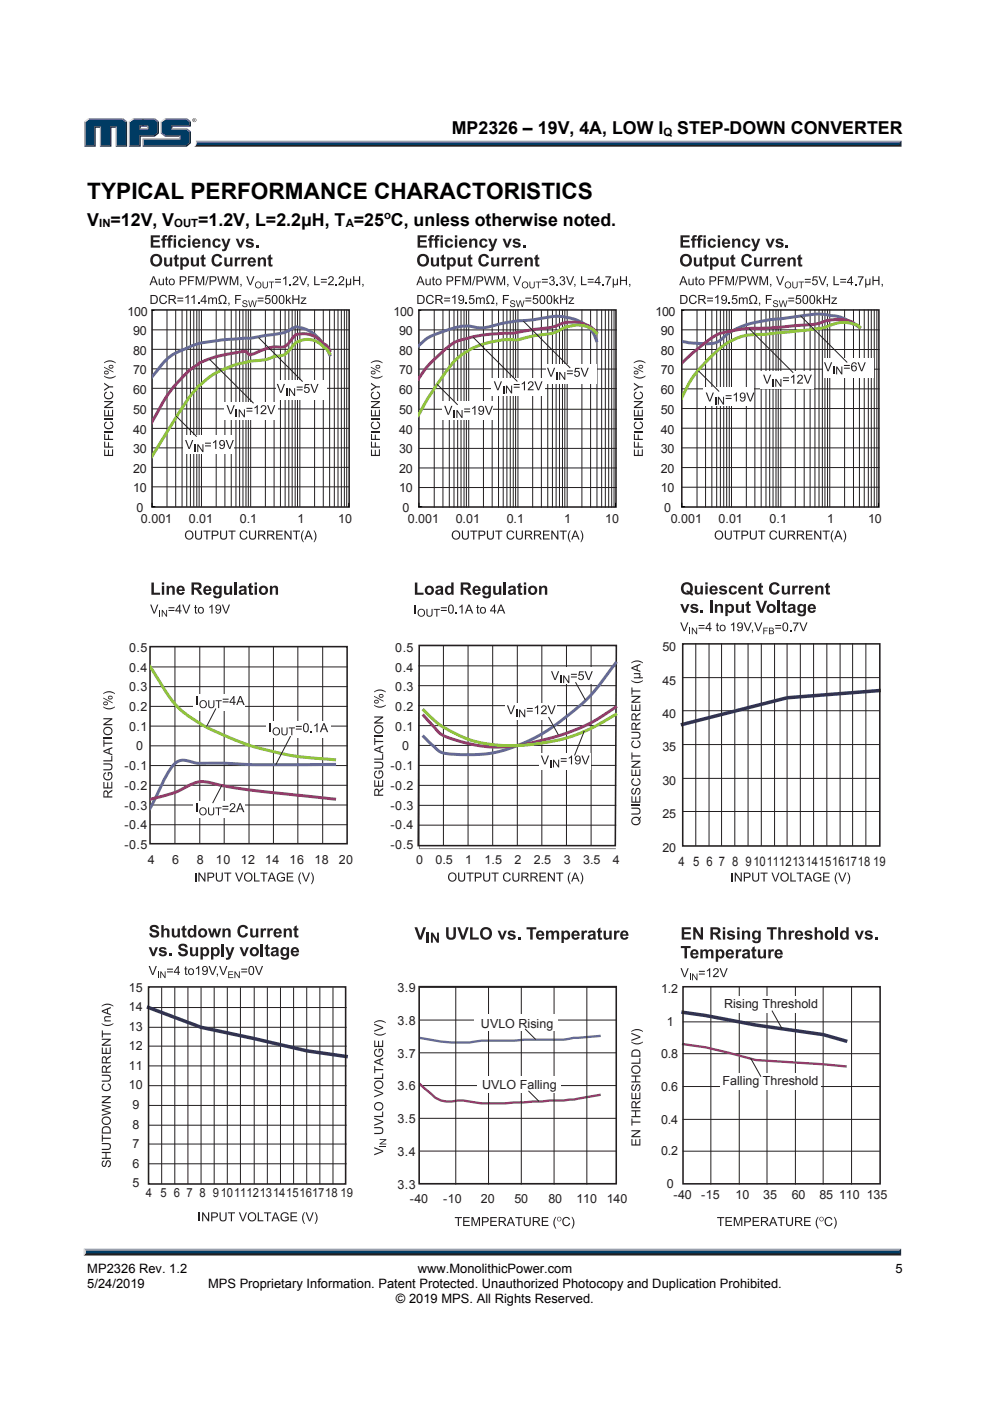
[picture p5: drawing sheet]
<svg xmlns="http://www.w3.org/2000/svg" width="210mm" height="297mm" viewBox="0 0 210 297" stroke-linecap="round" stroke-linejoin="round" font-family="sans-serif">
<defs><g id="words">
<text font-size="4.8" x="18.5" y="42.2">TYPICAL PERFORMANCE CHARACTORISTICS</text>
<g font-size="3.8">
<text x="95.8" y="28.5">MP2326 – 19V, 4A, LOW I</text>
<text x="143.6" y="28.5">STEP-DOWN CONVERTER</text>
<text x="18.5" y="47.9">V =12V, V</text>
<text x="42" y="47.9">=1.2V, L=2.2μH, T =25 C, unless otherwise noted.</text>
</g>
<text font-size="2.8" fill="#231f20" x="143.9" y="183.6">4 5 6 7 8 9101112131415161718 19</text>
<g font-size="2.7" fill="#231f20">
<text x="27" y="66.9">100</text>
<text x="28.2" y="71">90</text>
<text x="83.5" y="66.9">100</text>
<text x="84.7" y="71">90</text>
<text x="139" y="66.9">100</text>
<text x="140.2" y="71">90</text>
<text x="28.2" y="75.2">80</text>
<text x="84.7" y="75.2">80</text>
<text x="140.2" y="75.2">80</text>
<text x="28.2" y="83.4">60</text>
<text x="28.2" y="79.3">70</text>
<text x="84.7" y="83.4">60</text>
<text x="84.7" y="79.3">70</text>
<text x="140.2" y="83.4">60</text>
<text x="140.2" y="79.3">70</text>
<text x="28.2" y="87.8">50</text>
<text x="84.7" y="87.8">50</text>
<text x="140.2" y="87.8">50</text>
<text x="28.2" y="91.9">40</text>
<text x="84.7" y="91.9">40</text>
<text x="140.2" y="91.9">40</text>
<text x="28.2" y="100.2">20</text>
<text x="28.2" y="96.1">30</text>
<text x="84.7" y="100.2">20</text>
<text x="84.7" y="96.1">30</text>
<text x="140.2" y="100.2">20</text>
<text x="140.2" y="96.1">30</text>
<text x="28.2" y="104.3">10</text>
<text x="84.7" y="104.3">10</text>
<text x="140.2" y="104.3">10</text>
<text x="28.9" y="108.5">0</text>
<text x="29.9" y="110.8">0.001</text>
<text x="40.1" y="110.8">0.01</text>
<text x="50.9" y="110.8">0.1</text>
<text x="63.1" y="110.8">1</text>
<text x="71.7" y="110.8">10</text>
<text x="85.4" y="108.5">0</text>
<text x="86.5" y="110.8">0.001</text>
<text x="96.6" y="110.8">0.01</text>
<text x="107.5" y="110.8">0.1</text>
<text x="119.7" y="110.8">1</text>
<text x="128.3" y="110.8">10</text>
<text x="140.9" y="108.5">0</text>
<text x="142.3" y="110.8">0.001</text>
<text x="152.4" y="110.8">0.01</text>
<text x="163.2" y="110.8">0.1</text>
<text x="175.4" y="110.8">1</text>
<text x="184.1" y="110.8">10</text>
<text x="27.4" y="138.2">0.5</text>
<text x="27.4" y="142.4">0.4</text>
<text x="83.8" y="138.2">0.5</text>
<text x="83.8" y="142.4">0.4</text>
<text x="27.4" y="146.6">0.3</text>
<text x="83.8" y="146.6">0.3</text>
<text x="27.4" y="154.9">0.1</text>
<text x="27.4" y="150.7">0.2</text>
<text x="83.8" y="154.9">0.1</text>
<text x="83.8" y="150.7">0.2</text>
<text x="28.9" y="159.1">0</text>
<text x="85.3" y="159.1">0</text>
<text x="26.4" y="167.5">-0.2</text>
<text x="26.4" y="163.3">-0.1</text>
<text x="82.8" y="167.5">-0.2</text>
<text x="82.8" y="163.3">-0.1</text>
<text x="26.4" y="171.6">-0.3</text>
<text x="82.8" y="171.6">-0.3</text>
<text x="26.4" y="180">-0.5</text>
<text x="26.4" y="175.8">-0.4</text>
<text x="82.8" y="180">-0.5</text>
<text x="82.8" y="175.8">-0.4</text>
<text x="31.3" y="183.2">4</text>
<text x="36.5" y="183.2">6</text>
<text x="41.8" y="183.2">8</text>
<text x="45.8" y="183.2">10</text>
<text x="51.1" y="183.2">12</text>
<text x="56.2" y="183.2">14</text>
<text x="61.4" y="183.2">16</text>
<text x="66.7" y="183.2">18</text>
<text x="71.9" y="183.2">20</text>
<text x="27.4" y="214.4">14</text>
<text x="27.4" y="210.2">15</text>
<text x="84.3" y="210.3">3.9</text>
<text x="140.2" y="210.6">1.2</text>
<text x="153.6" y="213.7">Rising Threshold</text>
<text x="27.4" y="218.6">13</text>
<text x="84.3" y="217.3">3.8</text>
<text x="102" y="217.9">UVLO Rising</text>
<text x="141.5" y="217.6">1</text>
<text x="27.4" y="226.8">11</text>
<text x="27.4" y="222.6">12</text>
<text x="84.3" y="224.2">3.7</text>
<text x="140.2" y="224.3">0.8</text>
<text x="27.4" y="231">10</text>
<text x="84.3" y="231.2">3.6</text>
<text x="102.3" y="230.8">UVLO Falling</text>
<text x="140.2" y="231.3">0.6</text>
<text x="153.3" y="230">Falling Threshold</text>
<text x="28.1" y="239.4">8</text>
<text x="28.1" y="235.2">9</text>
<text x="84.3" y="238.1">3.5</text>
<text x="140.2" y="238.2">0.4</text>
<text x="28.1" y="243.4">7</text>
<text x="84.3" y="245.1">3.4</text>
<text x="140.2" y="245">0.2</text>
<text x="28.1" y="251.8">5</text>
<text x="28.1" y="247.6">6</text>
<text x="141.5" y="252">0</text>
<text x="30.9" y="253.9">4 5 6 7 8 9101112131415161718 19</text>
<text x="84.3" y="252">3.3</text>
<text x="86.9" y="255.1">-40</text>
<text x="94" y="255.1">-10</text>
<text x="102" y="255.1">20</text>
<text x="109.1" y="255.1">50</text>
<text x="116.3" y="255.1">80</text>
<text x="122.3" y="255.1">110</text>
<text x="128.7" y="255.1">140</text>
<text x="142.9" y="254.2">-40</text>
<text x="148.7" y="254.2">-15</text>
<text x="156" y="254.2">10</text>
<text x="161.9" y="254.2">35</text>
<text x="167.9" y="254.2">60</text>
<text x="173.8" y="254.2">85 110 135</text>
</g>
<g font-size="2.7">
<text x="18.5" y="270">MP2326 Rev. 1.2</text>
<text x="18.5" y="273.2">5/24/2019</text>
<text x="44.1" y="273.2">MPS Proprietary Information. Patent Protected. Unauthorized Photocopy and Duplication Prohibited.</text>
<text x="88.6" y="270">www.MonolithicPower.com</text>
<text x="189.9" y="270">5</text>
<text x="84" y="276.3">© 2019 MPS. All Rights Reserved.</text>
</g>
<g font-size="2.6" fill="#231f20">
<text x="140.5" y="138">50</text>
<text x="140.5" y="145.1">45</text>
<text x="140.5" y="152.2">40</text>
<text x="140.5" y="159.3">35</text>
<text x="140.5" y="166.5">30</text>
<text x="140.5" y="173.5">25</text>
<text x="88.2" y="183.2">0</text>
<text x="92.3" y="183.2">0.5</text>
<text x="98.7" y="183.2">1</text>
<text x="102.8" y="183.2">1.5</text>
<text x="109.1" y="183.2">2</text>
<text x="113.2" y="183.2">2.5</text>
<text x="119.6" y="183.2">3</text>
<text x="123.7" y="183.2">3.5</text>
<text x="130" y="183.2">4</text>
<text x="140.5" y="180.7">20</text>
</g>
<g font-size="2.4">
<text x="140.7" y="28.9">Q</text>
<text x="81.4" y="46.5">o</text>
<text x="21" y="48.2">IN</text>
<text x="37" y="48.2">OUT</text>
<text x="73.3" y="48.2">A</text>
</g>
</g></defs>
<path d="M41.5 29.8h149.7l-.4 .7h-149.1z" fill="#94a0b9"/>
<path d="M41.7 30.5h149.1l.4 .6h-150.1l.4-.2z" fill="#231f20"/>
<path d="M190.8 30.2l.4-.4v1.3l-.4-.4z" fill="#001339"/>
<path d="M41.7 30.2h149.1v.5h-149.2z" fill="#003b63"/>
<path d="M41.5 29.8l.2 .4-.1 .5-.5 .4 .4-.5z" fill="#dcddde"/>
<path d="M29.6 27.4l.2-.2h1.4l.2 .2z" fill="#94a0b9"/>
<g fill="#003b63">
<path d="M18.1 25.9l.8-.6h7l.8 .6v4.9h-1.9v-4h-1.4v4h-2v-4h-1.4v4h-1.9z"/>
<path d="M27.6 25.9l.8-.6h2.1v1.3h-.9v.8h1.8v-.8h-1.2v-1.3h2.5l.7 .6v2.2l-.7 .6h-3.1v2.1h-2z"/>
<path d="M30.4 29.6h7.8v-.9h-3.1l-.8-.6v-2.2l.8-.6h4.3l.8 .6v.7h-3.9v.8h3.1l.8 .6v2.2l-.8 .6h-9z"/>
</g>
<path d="M34.9 25.2h4.7" fill="none" stroke="#94a0b9" stroke-width=".26"/>
<path d="M34.1 25.7l.8-.7 .2 .3-.8 .6z" fill="#dcddde"/>
<path d="M34.2 25.7v2.6" fill="none" stroke="#94a0b9" stroke-width=".26"/>
<path d="M34.1 28.3l.2-.2 .8 .6-.2 .3z" fill="#547194"/>
<path d="M34.9 28.8h3.4" fill="none" stroke="#001339" stroke-width=".26"/>
<g fill="#94a0b9">
<path d="M30.2 29.3h7.8v-.3l.3-.3v.9h-7.8z"/>
<path d="M30.2 29.3l.3 .3v1.2l-.3 .3z"/>
</g>
<path d="M36.3 26.6h3.9v-.7l.3-.2v1.1h-3.9v.4l-.3 .2z" fill="#001339"/>
<path d="M36.3 27.3h3.3" fill="none" stroke="#94a0b9" stroke-width=".26"/>
<path d="M39.6 27.2l.9 .7-.3 .1-.8-.6z" fill="#547194"/>
<g fill="#001339">
<path d="M30.2 31.1l.3-.3h8.9l.8-.6v-2.2l.3-.1v2.4l-.9 .8z"/>
<path d="M29.6 28.7h3.1l.7-.6v-2.2l.3-.2v2.6l-.9 .7h-3v2.1h-2.5l.3-.3h2z"/>
</g>
<path d="M32.8 25l.9 .7-.3 .2-.7-.6z" fill="#547194"/>
<path d="M28.2 25.2h4.6" fill="none" stroke="#94a0b9" stroke-width=".26"/>
<path d="M27.3 25.7l.9-.7 .2 .3-.8 .6z" fill="#dcddde"/>
<path d="M27.4 25.7v5.4" fill="none" stroke="#94a0b9" stroke-width=".26"/>
<path d="M31.2 26.8l.2-.2v.8l-.2-.2z" fill="#94a0b9"/>
<g fill="#001339">
<path d="M29.6 26.6h1.8l-.2 .2h-1.4v.4l-.2 .2z"/>
<path d="M26.7 25.9l.3-.2v5.4h-2.5l.3-.3h1.9z"/>
</g>
<path d="M26.1 25l.9 .7-.3 .2-.8-.6z" fill="#547194"/>
<path d="M18.7 25.2h7.4" fill="none" stroke="#94a0b9" stroke-width=".26"/>
<path d="M17.8 25.7l.9-.7 .2 .3-.8 .6z" fill="#dcddde"/>
<path d="M18 25.7v5.4" fill="none" stroke="#94a0b9" stroke-width=".26"/>
<path d="M20 26.8h1.4l-.2 .3h-.9v4h-2.5l.3-.3h1.9z" fill="#001339"/>
<path d="M21.3 26.8v4.3" fill="none" stroke="#94a0b9" stroke-width=".26"/>
<path d="M23.4 26.8h1.4l-.3 .3h-.9v4h-2.4l.2-.3h2z" fill="#001339"/>
<path d="M24.6 26.8v4.3" fill="none" stroke="#94a0b9" stroke-width=".26"/>
<path d="M39.6 25l.9 .7-.3 .2-.8-.6z" fill="#547194"/>
<g fill="#231f20">
<path d="M18.2 265.5h172.5l.4 .7h-173.3z"/>
<path d="M40.8 25.5a.45 .45 0 0 1 .9 0 .45 .45 0 0 1-.9 0zM40.9 25.5a.35 .35 0 0 0 .7 0 .35 .35 0 0 0-.7 0zM41.1 25.2l.3 .1v.4l-.2-.2-.1 .2zM41.1 25.3v.1h.2z"/>
</g>
<path d="M17.8 264.7h173.3l-.4 .8h-172.5z" fill="#94a0b9"/>
<path d="M191.1 264.7v1.5l-.4-.4v-.6z" fill="#001339"/>
<path d="M18.2 265.2h172.5v.6h-172.5z" fill="#003b63"/>
<path d="M17.8 264.7l.4 .5v.5l-.4 .5z" fill="#dcddde"/>
<g fill="none" stroke="#231f20" stroke-width=".21">
<path d="M32.3 74.1h41.7M32.3 69.9h41.7M32.3 78.2h41.7M35.4 65.8v41.6M37.3 65.8v41.6M38.6 65.8v41.6M39.6 65.8v41.6M40.4 65.8v41.6M41.1 65.8v41.6M41.7 65.8v41.6M42.2 65.8v41.6M42.7 65.8v41.6"/>
<path d="M45.9 65.8v41.6M47.7 65.8v41.6M49 65.8v41.6M50 65.8v41.6M50.8 65.8v41.6M51.5 65.8v41.6M52.2 65.8v41.6M52.7 65.8v41.6M53.2 65.8v41.6M56.3 65.8v41.6M58.1 65.8v41.6M59.5 65.8v41.6"/>
<path d="M60.5 65.8v41.6M61.3 65.8v41.6M62 65.8v41.6M62.6 65.8v41.6M63.1 65.8v41.6M63.6 65.8v41.6M66.7 65.8v41.6M68.6 65.8v41.6M69.9 65.8v41.6M70.9 65.8v41.6M71.7 65.8v41.6M72.4 65.8v41.6"/>
<path d="M73 65.8v41.6M73.5 65.8v41.6M89 78.2h41.7M89 74.1h41.7M89 69.9h41.7M92.1 65.8v41.7M93.9 65.8v41.7M95.3 65.8v41.7M96.3 65.8v41.7M97.1 65.8v41.7M97.8 65.8v41.7M98.4 65.8v41.7"/>
<path d="M98.9 65.8v41.7M99.4 65.8v41.7M102.5 65.8v41.7M104.4 65.8v41.7M105.7 65.8v41.7M106.7 65.8v41.7M107.5 65.8v41.7M108.2 65.8v41.7M108.9 65.8v41.7M109.4 65.8v41.7M109.9 65.8v41.7M113 65.8v41.7"/>
<path d="M114.8 65.8v41.7M116.2 65.8v41.7M117.2 65.8v41.7M118 65.8v41.7M118.7 65.8v41.7M119.3 65.8v41.7M119.8 65.8v41.7M120.3 65.8v41.7M123.4 65.8v41.7M125.3 65.8v41.7M126.6 65.8v41.7M127.6 65.8v41.7"/>
<path d="M128.4 65.8v41.7M129.1 65.8v41.7M129.7 65.8v41.7M130.2 65.8v41.7M144.7 78.3h41.8M144.7 74.1h41.8M144.7 69.9h41.8M147.8 65.8v41.7M149.6 65.8v41.7M151 65.8v41.7M152 65.8v41.7M152.8 65.8v41.7"/>
<path d="M153.5 65.8v41.7M154.1 65.8v41.7M154.7 65.8v41.7M155.2 65.8v41.7M158.3 65.8v41.7M160.1 65.8v41.7M161.4 65.8v41.7M162.5 65.8v41.7M163.3 65.8v41.7M164 65.8v41.7M164.6 65.8v41.7M165.1 65.8v41.7"/>
<path d="M165.6 65.8v41.7M168.7 65.8v41.7M170.6 65.8v41.7M171.8 65.8v41.7M172.8 65.8v41.7M173.7 65.8v41.7M174.4 65.8v41.7M175 65.8v41.7M175.5 65.8v41.7M176 65.8v41.7M179.1 65.8v41.7M181 65.8v41.7"/>
<path d="M182.3 65.8v41.7M183.3 65.8v41.7M184.2 65.8v41.7M184.8 65.8v41.7M185.4 65.8v41.7M186 65.8v41.7M32.3 99.1h41.7M32.3 95h41.7M32.3 90.8h41.7M32.3 86.7h41.7M32.3 82.3h41.7M89 99.2h41.7"/>
<path d="M89 95.1h41.7M89 90.9h41.7M89 86.8h41.7M89 82.4h41.7M144.7 99.1h41.8M144.7 95h41.8M144.7 90.8h41.8M144.7 86.6h41.8M144.7 82.4h41.8M32.3 103.2h41.7M89 103.4h41.7M144.7 103.3h41.8"/>
<path d="M37.1 137.2v41.6M42.4 137.2v41.6M47.6 137.2v41.6M52.8 137.2v41.6M58 137.2v41.6M63.2 137.2v41.6M68.4 137.2v41.6M89 136.9h41.5M147.6 136.5v42.7M150.4 136.5v42.7M153 136.5v42.7M155.9 136.5v42.7"/>
<path d="M158.7 136.5v42.7M161.5 136.5v42.7M164.3 136.5v42.7M166.9 136.5v42.7M169.8 136.5v42.7M172.6 136.5v42.7M175.4 136.5v42.7M178.2 136.5v42.7M180.8 136.5v42.7M183.7 136.5v42.7M31.9 158.1h41.7M31.9 153.9h41.7"/>
<path d="M31.9 149.8h41.7M31.9 141.4h41.7M31.9 145.6h41.7M144.8 157.9h41.7M144.8 150.7h41.7M144.8 143.7h41.7M31.9 174.9h41.7M31.9 170.7h41.7M31.9 166.5h41.7M31.9 162.3h41.7M144.8 172.1h41.7M144.8 165h41.7"/>
<path d="M31.5 217.8h41.9M31.5 213.6h41.9M34.3 209.4v41.5M37.1 209.4v41.5M39.9 209.4v41.5M42.6 209.4v41.5M45.4 209.4v41.5M48.2 209.4v41.5M51 209.4v41.5M53.9 209.4v41.5M56.7 209.4v41.5M59.5 209.4v41.5"/>
<path d="M62.3 209.4v41.5M65.1 209.4v41.5M67.8 209.4v41.5M70.6 209.4v41.5M89 216.3h41.7M89 209.3h41.7M96.7 209.4v41.6M103.6 209.4v41.6M110.6 209.4v41.6M117.5 209.4v41.6M124.5 209.4v41.6M144.9 216.7h41.6"/>
<path d="M150.8 209.4v41.6M156.8 209.4v41.6M162.7 209.4v41.6M168.7 209.4v41.6M174.6 209.4v41.6M180.6 209.4v41.6M31.5 230.2h41.9M31.5 238.6h41.9M31.5 234.4h41.9M31.5 226h41.9M31.5 221.8h41.9M89 237.1h41.7"/>
<path d="M89 230.2h41.7M89 223.2h41.7M144.9 237.3h41.6M144.9 230.4h41.6M144.9 223.4h41.6M31.5 246.7h41.9M31.5 242.6h41.9M89 244.1h41.7M144.9 244.1h41.6"/>
</g>
<path d="M89 136.9v43h41.5M89 209.3v41.7h41.7" fill="none" stroke="#808084" stroke-width=".21"/>
<path d="M127.2 219.6l-5.5 .4-2.2 .4-17.4 .2a31.6 31.6 0 0 1-13.1-.6" fill="none" stroke="#666a96" stroke-width=".5"/>
<path d="M89 229.8l2.3 1.9a5.3 5.3 0 0 0 5.8 1.6h1.2a28.8 28.8 0 0 0 8.9 .6l9.4-.6h2.9a45 45 0 0 0 7.7-1.2M144.9 221.4l4.8 .7 10.6 2.6 14.3 .9 4.8 .5" fill="none" stroke="#923d6a" stroke-width=".5"/>
<path d="M186.5 146.4l-19.6 1.5-22.1 5.7M31.5 213.6l11.1 4.2 11.3 2.4 11.2 2.6 8.3 1.2M144.9 214.6l4.8 .7 10.6 2 14.3 2.1 4.8 1.3" fill="none" stroke="#323362" stroke-width=".74"/>
<g fill="#231f20">
<path d="M21.9 165.8h.2v1.1h.6v-1h.3v1h.6v-1.1h.2v1.4h-1.9z"/>
<path d="M22.1 163.9l.4-.2v.3a.7 .7 0 0 0-.3 1 .7 .7 0 0 0 1.1 .1 .78 .78 0 0 0 .1-1.1h-.3v.5h-.2v-.8h.7a.99 .99 0 0 1 .1 1.4 .99 .99 0 0 1-1.4 .2 .99 .99 0 0 1-.2-1.4z"/>
<path d="M21.9 161.8h1.1a.75 .75 0 0 1 .9 .8 .75 .75 0 0 1-.9 .7h-1.1v-.2h1.1a.51 .51 0 0 0 .6-.5 .51 .51 0 0 0-.6-.5h-1.1z"/>
<path d="M21.9 161.2h1.7v-.9h.2v1.1h-1.9z"/>
<path d="M21.9 156.8h.2v.6h1.7v.3h-1.7v.6h-.2z"/>
<path d="M21.9 156.3h1.9v.2h-1.9z"/>
<path d="M21.9 152.3h1.9v.2l-1.5 1h1.5v.3h-1.9v-.3l1.5-1h-1.5z"/>
<path d="M21.9 149.8l.2 .1a2.16 2.16 0 0 0 2.3-.1 1.58 1.58 0 0 1-2.1 .4l-.4-.2z"/>
<path d="M21.9 147a1.92 1.92 0 0 1 2.5 0v.2a2.2 2.2 0 0 0-2.5 0z"/>
<path d="M79.4 165.4h.2v1.2h.6v-1.1h.2v1.1h.6v-1.2h.3v1.4h-1.9z"/>
<path d="M79.6 163.5l.3-.1 .1 .2a.7 .7 0 0 0-.3 1 .7 .7 0 0 0 1 .2 .78 .78 0 0 0 .2-1.2h-.4v.6h-.2v-.8h.7a.99 .99 0 0 1 .2 1.3 .99 .99 0 0 1-1.4 .2 .99 .99 0 0 1-.2-1.4z"/>
<path d="M79.4 161.5h1.1a.75 .75 0 0 1 .8 .7 .75 .75 0 0 1-.8 .8h-1.1v-.3h1.1a.51 .51 0 0 0 .6-.5 .51 .51 0 0 0-.6-.5h-1.1z"/>
<path d="M79.4 160.8h1.6v-.9h.3v1.2h-1.9z"/>
<path d="M79.4 156.5h.2v.6h1.7v.2h-1.7v.7h-.2z"/>
<path d="M79.4 155.9h1.9v.3h-1.9z"/>
<path d="M79.4 151.9h1.9v.3l-1.5 1h1.5v.2h-1.9v-.3l1.5-1h-1.5z"/>
<path d="M79.3 149.4l.3 .2a2.16 2.16 0 0 0 2.2-.2 1.58 1.58 0 0 1-2 .5l-.5-.3z"/>
<path d="M79.3 146.6a1.92 1.92 0 0 1 2.5 0v.2a2.2 2.2 0 0 0-2.5 0z"/>
<path d="M22 167.7a.52 .52 0 0 1 .6-.1 .52 .52 0 0 1 .4 .5l.8-.7v.3l-.7 .5-.1 .3v.3h.8v.3h-1.9zM22.2 167.9l-.1 .9h.7v-.5a.34 .34 0 0 0-.2-.4 .34 .34 0 0 0-.4 0z"/>
<path d="M21.9 159.2l1.9-.8v.3l-.6 .2v.8l.6 .2v.3l-1.9-.8zM22.1 159.3l.9 .3v-.6z"/>
<path d="M21.9 155a.95 .95 0 0 1 1.9 0 .95 .95 0 0 1-1.9 0zM22.3 154.5a.7 .7 0 0 0 .1 1 .7 .7 0 0 0 .9 0 .7 .7 0 0 0 .1-1l-.5-.2z"/>
<path d="M21.9 147.9l2 1v.2l-2-1zM21.9 149.1a.46 .46 0 0 1 .9 0 .46 .46 0 0 1-.9 0zM22.1 149v.1a.3 .3 0 0 0 .3 .2 .3 .3 0 0 0 .3-.3zM22.9 147.8a.46 .46 0 0 1 .9 0 .46 .46 0 0 1-.9 0zM23.1 147.8a.3 .3 0 0 0 .3 .3 .3 .3 0 0 0 .3-.3z"/>
<path d="M79.5 167.4a.52 .52 0 0 1 .6-.2 .52 .52 0 0 1 .3 .5l.9-.6v.3l-.8 .5-.1 .3v.3h.9v.2h-1.9zM79.7 167.6l-.1 .9h.6v-.6a.34 .34 0 0 0-.1-.4 .34 .34 0 0 0-.4 .1z"/>
<path d="M79.4 158.8l1.9-.8v.3l-.6 .2v.8l.6 .2v.3l-1.9-.7zM79.6 158.9l.9 .3v-.6z"/>
<path d="M79.4 154.6a.95 .95 0 0 1 1.9 0 .95 .95 0 0 1-1.9 0zM79.8 154.2a.7 .7 0 0 0 0 .9 .7 .7 0 0 0 1 0 .7 .7 0 0 0 .1-.9l-.6-.2z"/>
<path d="M79.3 147.5l2 1.1v.2l-2-1.1zM79.4 148.7a.46 .46 0 0 1 .9 0 .46 .46 0 0 1-.9 0zM79.6 148.6l-.1 .1a.3 .3 0 0 0 .3 .3 .3 .3 0 0 0 .3-.4zM80.4 147.5a.46 .46 0 0 1 .9 0 .46 .46 0 0 1-.9 0zM80.6 147.4l-.1 .1a.3 .3 0 0 0 .3 .2 .3 .3 0 0 0 .3-.3z"/>
</g>
<path d="M31.8 137.1h41.8v41.8h-41.8zM144.8 136.5h41.8v42.9h-41.8zM31.5 209.2h41.8v41.8h-41.8z" fill="none" stroke="#231f20" stroke-width=".33"/>
<g fill="#231f20">
<path d="M32.1 123.5h.5v2.2h1.4v.4h-1.9z"/>
<path d="M35.3 124.2h.5v.3a.68 .68 0 0 1 .8-.3 .68 .68 0 0 1 .5 .7v1.2h-.5v-1.2a.36 .36 0 0 0-.5-.4 .36 .36 0 0 0-.3 .5v1.1h-.5z"/>
<path d="M47.5 124.2h.5v.9a.41 .41 0 0 0 .2 .7 .41 .41 0 0 0 .5-.6v-1h.5v1.9h-.4v-.3a.67 .67 0 0 1-.8 .3 .67 .67 0 0 1-.5-.7z"/>
<path d="M49.7 123.5h.5v2.6h-.5z"/>
<path d="M52.8 123.8l.5-.3v.7h.4v.4h-.4v1l.1 .1h.3v.4a.57 .57 0 0 1-.7 0 .57 .57 0 0 1-.2-.7v-.8h-.2v-.4h.2z"/>
<path d="M57.2 124.2h.5v.3a.68 .68 0 0 1 .8-.3 .68 .68 0 0 1 .5 .7v1.2h-.5v-1.2a.36 .36 0 0 0-.4-.4 .36 .36 0 0 0-.3 .5l-.1 1.1h-.5z"/>
<path d="M31.8 128.2h.3l.6 1.7 .6-1.7h.3l-.8 1.9h-.2z"/>
<path d="M33.8 129.3h.2v1.4h-.2z"/>
<path d="M34.3 129.3h.2l.8 1.1v-1.1h.1v1.4h-.2l-.7-1.1v1.1h-.2z"/>
<path d="M38.6 128.2h.3l.6 1.7 .6-1.7h.3l-.8 1.9h-.2z"/>
<path d="M41.4 128.4l.2-.2v.5h.2v.2h-.2v.8l.3 .4a.34 .34 0 0 1-.4-.1 .34 .34 0 0 1-.1-.3v-.8h-.2v-.2h.2z"/>
<path d="M44.4 128.7l.7-.5v1.9h-.3v-1.5l-.4 .3z"/>
<path d="M47.1 128.2h.2l.6 1.7 .6-1.7h.3l-.8 1.9h-.2z"/>
<path d="M88 123.5h.5v2.2h1.3v.4h-1.8z"/>
<path d="M104.6 124.2h.5v.9a.41 .41 0 0 0 .2 .7 .41 .41 0 0 0 .5-.6v-1h.5v1.9h-.4v-.3a.67 .67 0 0 1-.8 .3 .67 .67 0 0 1-.5-.7z"/>
<path d="M106.8 123.5h.5v2.6h-.5z"/>
<path d="M109.9 123.8l.5-.3v.7h.4v.4h-.4v1l.1 .1h.3v.4a.57 .57 0 0 1-.7 0 .57 .57 0 0 1-.2-.7v-.8h-.2v-.4h.2z"/>
<path d="M114.3 124.2h.5v.3a.68 .68 0 0 1 .8-.3 .68 .68 0 0 1 .5 .7v1.2h-.5v-1.2a.36 .36 0 0 0-.4-.4 .36 .36 0 0 0-.3 .5l-.1 1.1h-.5z"/>
<path d="M88 128.2h.2v1.9h-.2z"/>
<path d="M90.4 129.1h.3v.9a.44 .44 0 0 0 .4 .6 .44 .44 0 0 0 .4-.6v-.9h.3v.9a.66 .66 0 0 1-.7 .8 .66 .66 0 0 1-.7-.8z"/>
<path d="M92 129.1h1.3v.2h-.5v1.4h-.3v-1.4h-.5z"/>
<path d="M96.6 129.8h.3v.3h-.3z"/>
<path d="M97.4 128.7l.7-.5v1.9h-.2v-1.5l-.5 .3z"/>
<path d="M101.2 128.4l.2-.2v.5h.2v.2h-.2v.8l.3 .4a.34 .34 0 0 1-.4-.1 .34 .34 0 0 1-.1-.3v-.8h-.2v-.2h.2z"/>
<path d="M32 196.3a1.07 1.07 0 0 1 1.7 .6h-.5a.42 .42 0 0 0-.5-.4 .42 .42 0 0 0-.4 .4l.1 .1a1.19 1.19 0 0 1 1.4 1.1 1.11 1.11 0 0 1-1.2 .7 1.11 1.11 0 0 1-.9-.9l.5-.1a.49 .49 0 0 0 .5 .6 .49 .49 0 0 0 .4-.6 1.51 1.51 0 0 1-1.4-1z"/>
<path d="M34.2 196.1h.5v1a.68 .68 0 0 1 .9-.3 .68 .68 0 0 1 .3 .8v1.1h-.5v-1.2a.39 .39 0 0 0-.5-.3 .39 .39 0 0 0-.2 .6v.9h-.5z"/>
<path d="M36.4 196.9h.5v.8a.41 .41 0 0 0 .3 .7 .41 .41 0 0 0 .5-.5v-1h.5v1.8h-.5v-.2a.67 .67 0 0 1-.8 .3 .67 .67 0 0 1-.5-.7z"/>
<path d="M38.7 196.5l.5-.3v.7h.3v.4h-.3v.9l.1 .2 .2-.1 .1 .4a.57 .57 0 0 1-.7 0 .57 .57 0 0 1-.2-.6v-.8h-.2v-.4h.2z"/>
<path d="M44.1 196.9h.5l.3 1.2 .4-1.2h.5l.3 1.2 .3-1.2h.5l-.6 1.8h-.5l-.3-1.2-.3 1.2h-.5z"/>
<path d="M47.2 196.9h.5v.2a.68 .68 0 0 1 .8-.3 .68 .68 0 0 1 .4 .8v1.1h-.5v-1.2a.36 .36 0 0 0-.4-.3 .36 .36 0 0 0-.3 .4v1.1h-.5z"/>
<path d="M50.7 196.5a1.14 1.14 0 0 1 1.9 .4l-.5 .1a.64 .64 0 0 0-.8-.4 .64 .64 0 0 0-.4 .8 .64 .64 0 0 0 .4 .9 .64 .64 0 0 0 .8-.5l.5 .1a1.2 1.2 0 0 1-1.5 .8 1.2 1.2 0 0 1-.7-1.5z"/>
<path d="M53.1 196.9h.5v.8a.41 .41 0 0 0 .2 .7 .41 .41 0 0 0 .5-.5v-1h.5v1.8h-.5v-.2a.67 .67 0 0 1-.8 .3 .67 .67 0 0 1-.4-.7z"/>
<path d="M55.3 196.9h.4v.2l.4-.3 .4 .1-.1 .4a.4 .4 0 0 0-.5 .1 .4 .4 0 0 0-.1 .5v.8h-.5z"/>
<path d="M56.7 196.9h.5v.2l.3-.3 .4 .1-.1 .4a.4 .4 0 0 0-.5 .1 .4 .4 0 0 0-.1 .5v.8h-.5z"/>
<path d="M60.2 196.9h.4v.2a.68 .68 0 0 1 .9-.3 .68 .68 0 0 1 .4 .8v1.1h-.5v-1.2a.36 .36 0 0 0-.4-.3 .36 .36 0 0 0-.3 .4v1.1h-.5z"/>
<path d="M62.4 196.5l.5-.3v.7h.4v.4h-.4v.9l.1 .2 .3-.1v.4a.57 .57 0 0 1-.7 0 .57 .57 0 0 1-.2-.6v-.8h-.2v-.4h.2z"/>
<path d="M31.5 200.8h.6l.4 1.3 .5-1.3h.5l-.7 1.9h-.5z"/>
<path d="M33.9 201a.97 .97 0 0 1 1.4 .3l-.4 .1a.32 .32 0 0 0-.4-.3 .32 .32 0 0 0-.3 .3 1.32 1.32 0 0 1 1.2 .7 .95 .95 0 0 1-.9 .7 .95 .95 0 0 1-.9-.6l.5-.1a.36 .36 0 0 0 .4 .4 .36 .36 0 0 0 .4-.4 1.03 1.03 0 0 1-1.2-.9z"/>
<path d="M35.8 202.2h.5v.5h-.5z"/>
<path d="M38.1 200.3a1.07 1.07 0 0 1 1.7 .6h-.5a.42 .42 0 0 0-.5-.5 .42 .42 0 0 0-.4 .5l.1 .1a1.19 1.19 0 0 1 1.4 1.1 1.11 1.11 0 0 1-1.2 .7 1.11 1.11 0 0 1-1-.9l.6-.1a.49 .49 0 0 0 .5 .6 .49 .49 0 0 0 .4-.7 1.51 1.51 0 0 1-1.4-.9z"/>
<path d="M40.3 200.8h.5v.9a.41 .41 0 0 0 .2 .7 .41 .41 0 0 0 .5-.5v-1.1h.5v1.9h-.4v-.3a.67 .67 0 0 1-.8 .4 .67 .67 0 0 1-.5-.8z"/>
<path d="M47 200.1h.5v2.6h-.5z"/>
<path d="M47.8 200.8h.5l.5 1.4 .4-1.4h.5l-.6 1.9a.83 .83 0 0 1-1.2 .8v-.4h.4l.2-.4z"/>
<path d="M50.8 200.8h.5l.5 1.3 .5-1.3h.5l-.8 1.9h-.4z"/>
<path d="M55.3 200.1h.5v2.6h-.5z"/>
<path d="M56.4 200.5l.5-.3v.6h.3v.4h-.3v1l.1 .1h.2v.4a.57 .57 0 0 1-.6 0 .57 .57 0 0 1-.2-.6v-.9h-.3v-.4h.3z"/>
<path d="M31.5 204.8h.3l.6 1.7 .6-1.7h.3l-.8 1.9h-.2z"/>
<path d="M33.5 205.9h.2v1.5h-.2z"/>
<path d="M34 205.9h.2l.7 1.2v-1.2h.2v1.5h-.2l-.7-1.1v1.1h-.2z"/>
<path d="M39.3 205l.2-.1v.4h.2v.2h-.2v.8l.3 .4a.34 .34 0 0 1-.4 0 .34 .34 0 0 1-.1-.4v-.8h-.2v-.2h.2z"/>
<path d="M41.6 205.3l.7-.5v1.9h-.3v-1.5l-.4 .3z"/>
<path d="M44.2 204.8h.3l.6 1.7 .6-1.7h.3l-.8 1.9h-.2z"/>
<path d="M46 206.4h.2v.4l-.2 .3 .1-.4h-.1z"/>
<path d="M46.5 204.8h.3l.6 1.7 .6-1.7h.2l-.7 1.9h-.3z"/>
<path d="M48.4 205.9h1v.2h-.8v.5h.8v.1h-.8v.5h.9v.2h-1.1z"/>
<path d="M49.7 205.9h.2l.8 1.2v-1.2h.2v1.5h-.2l-.8-1.1v1.1h-.2z"/>
<path d="M54.1 204.8h.2l.6 1.7 .6-1.7h.3l-.7 1.9h-.3z"/>
<path d="M87.9 196.6h.6l.7 1.9 .6-1.9h.6l-1 2.6h-.5z"/>
<path d="M34.3 123.5h.5v.5h-.5zM34.3 124.2h.5v1.9h-.5z"/>
<path d="M37.7 124.4a.91 .91 0 0 1 1.1-.1 .91 .91 0 0 1 .4 1h-1.3a.38 .38 0 0 0 .3 .5 .38 .38 0 0 0 .5-.3l.5 .1a.97 .97 0 0 1-1.5 .3 .97 .97 0 0 1 0-1.5zM38.1 124.7l-.2 .3h.8l-.2-.4z"/>
<path d="M40.6 123.5h1.1a.76 .76 0 0 1 1 .5 .76 .76 0 0 1-.6 .9l.9 1.2h-.7l-.3-.6a.71 .71 0 0 0-.9-.5v1.1h-.5zM41.1 123.9v.7h.4a.39 .39 0 0 0 .6-.1 .39 .39 0 0 0-.2-.6z"/>
<path d="M43.4 124.4a.91 .91 0 0 1 1-.1 .91 .91 0 0 1 .5 1h-1.3a.38 .38 0 0 0 .3 .5 .38 .38 0 0 0 .4-.3l.5 .1a.97 .97 0 0 1-1.4 .3 .97 .97 0 0 1 0-1.5zM43.7 124.7l-.1 .3h.8l-.3-.4z"/>
<path d="M45.4 124.4l.6-.2 .5 .3v-.3h.5v1.7a.91 .91 0 0 1-.7 1 .91 .91 0 0 1-1.1-.7l.6 .1a.38 .38 0 0 0 .5 .2 .38 .38 0 0 0 .2-.4v-.3a.82 .82 0 0 1-1.1 .1 .82 .82 0 0 1-.2-1zM45.8 124.7a.51 .51 0 0 0-.1 .7 .51 .51 0 0 0 .8 0 .51 .51 0 0 0 0-.6 .51 .51 0 0 0-.7-.1z"/>
<path d="M50.8 124.4a.83 .83 0 0 1 .9-.3 .83 .83 0 0 1 .6 .8l.1 1.2h-.5l-.1-.2a.63 .63 0 0 1-1.1 0 .63 .63 0 0 1 .6-.9l.5-.1a.34 .34 0 0 0-.3-.4 .34 .34 0 0 0-.4 .3l-.4-.1zM51.2 125.4a.33 .33 0 0 0 .4 .4 .33 .33 0 0 0 .2-.5z"/>
<path d="M54 123.5h.5v.5h-.5zM54 124.2h.5v1.9h-.5z"/>
<path d="M54.9 125.2a1 1 0 0 1 2 0 1 1 0 0 1-2 0zM55.6 124.7a.56 .56 0 0 0-.1 .9 .56 .56 0 0 0 .8 0 .56 .56 0 0 0-.1-.9l-.3-.1z"/>
<path d="M35.7 128.7h1.3v.3h-1.3zM35.7 129.3h1.3v.2h-1.3z"/>
<path d="M38 128.2h.2v1.2h.3v.2h-.3v.5h-.2v-.5h-.8v-.2zM38 128.6l-.6 .8h.6z"/>
<path d="M42 129.4a.7 .7 0 0 1 1.4 0 .7 .7 0 0 1-1.4 0zM42.3 129a.47 .47 0 0 0-.1 .7 .47 .47 0 0 0 .8-.1l-.1-.6-.3-.1z"/>
<path d="M45.8 128.4a.68 .68 0 0 1 .9-.1 .68 .68 0 0 1 .2 .8 .67 .67 0 0 1-.3 .9 .67 .67 0 0 1-.9-.4h.2a.44 .44 0 0 0 .6 .2 .44 .44 0 0 0 .2-.6 .6 .6 0 0 1-.9 0 .6 .6 0 0 1 0-.8zM45.9 128.8a.4 .4 0 0 0 .8 0 .4 .4 0 0 0-.8 0z"/>
<path d="M90.1 125.2a1 1 0 0 1 2 0 1 1 0 0 1-2 0zM90.7 124.7a.51 .51 0 0 0 .1 .9 .51 .51 0 0 0 .7-.4l-.2-.6z"/>
<path d="M92.5 124.4a.83 .83 0 0 1 .9-.3 .83 .83 0 0 1 .6 .8l.1 1.2h-.5l-.1-.2a.63 .63 0 0 1-1.1 0 .63 .63 0 0 1 .6-.9l.5-.1a.34 .34 0 0 0-.3-.4 .34 .34 0 0 0-.4 .3l-.4-.1zM92.9 125.4a.33 .33 0 0 0 .3 .4 .33 .33 0 0 0 .3-.5z"/>
<path d="M94.6 124.4l.6-.2 .5 .2v-.9h.5v2.6h-.5v-.3a.78 .78 0 0 1-.9 .3 .78 .78 0 0 1-.4-1zM95 124.7a.55 .55 0 0 0-.1 .7 .55 .55 0 0 0 .7 .2 .55 .55 0 0 0 .1-.7 .55 .55 0 0 0-.7-.2z"/>
<path d="M97.7 123.5h1.1a.76 .76 0 0 1 1 .5 .76 .76 0 0 1-.6 .9l.9 1.2h-.7l-.3-.6a.71 .71 0 0 0-.9-.5v1.1h-.5zM98.2 123.9v.7h.4a.39 .39 0 0 0 .6-.1 .39 .39 0 0 0-.2-.6z"/>
<path d="M100.5 124.4a.91 .91 0 0 1 1-.1 .91 .91 0 0 1 .5 1h-1.3a.38 .38 0 0 0 .3 .5 .38 .38 0 0 0 .4-.3l.5 .1a.97 .97 0 0 1-1.4 .3 .97 .97 0 0 1 0-1.5zM100.8 124.7l-.1 .3h.8l-.3-.4z"/>
<path d="M102.5 124.4l.6-.2 .5 .3v-.3h.5v1.7a.91 .91 0 0 1-.7 1 .91 .91 0 0 1-1.1-.7l.6 .1a.38 .38 0 0 0 .5 .2 .38 .38 0 0 0 .2-.4v-.3a.82 .82 0 0 1-1.1 .1 .82 .82 0 0 1-.2-1zM102.9 124.7a.51 .51 0 0 0-.1 .7 .51 .51 0 0 0 .8 0 .51 .51 0 0 0 0-.6 .51 .51 0 0 0-.7-.1z"/>
<path d="M107.9 124.4a.83 .83 0 0 1 .9-.3 .83 .83 0 0 1 .6 .8l.1 1.2h-.5l-.1-.2a.63 .63 0 0 1-1.1 0 .63 .63 0 0 1 .6-.9l.5-.1a.34 .34 0 0 0-.3-.4 .34 .34 0 0 0-.4 .3l-.4-.1zM108.3 125.4a.33 .33 0 0 0 .4 .4 .33 .33 0 0 0 .2-.5z"/>
<path d="M111.1 123.5h.5v.5h-.5zM111.1 124.2h.5v1.9h-.5z"/>
<path d="M112 125.2a1 1 0 0 1 2 0 1 1 0 0 1-2 0zM112.6 124.7a.56 .56 0 0 0 0 .9 .56 .56 0 0 0 .8 0 .56 .56 0 0 0-.1-.9l-.3-.1z"/>
<path d="M88.6 129.9a.83 .83 0 0 1 1.6 0 .83 .83 0 0 1-1.6 0zM89 129.4a.65 .65 0 0 0-.1 1 .65 .65 0 0 0 1-.1 .65 .65 0 0 0-.2-1h-.3z"/>
<path d="M93.5 128.7h1.3v.3h-1.3zM93.5 129.3h1.3v.2h-1.3z"/>
<path d="M95.3 128.3a.75 .75 0 0 1 .9 .2 .75 .75 0 0 1 .1 .9 .66 .66 0 0 1-.8 .7 .66 .66 0 0 1-.5-1zM95.4 128.5a1.06 1.06 0 0 0 .2 1.4 .98 .98 0 0 0 0-1.5z"/>
<path d="M99.3 128.2h.3l.8 1.9h-.3l-.2-.6h-.8l-.2 .6h-.3zM99.5 128.4l-.4 .9h.7z"/>
<path d="M101.8 129.4a.7 .7 0 0 1 1.4 0 .7 .7 0 0 1-1.4 0zM102.1 129a.47 .47 0 0 0 0 .7 .47 .47 0 0 0 .7-.1l-.1-.6-.3-.1z"/>
<path d="M104.8 128.2h.2v1.2h.3v.2h-.3v.5h-.2v-.5h-.9v-.2zM104.8 128.6l-.6 .8h.6z"/>
<path d="M106.1 128.2h.3l.8 1.9h-.3l-.2-.6h-.8l-.2 .6h-.3zM106.2 128.4l-.3 .9h.7z"/>
<path d="M40 197.1l.6-.3 .5 .3v-1h.5v2.6h-.4v-.2a.78 .78 0 0 1-1 .2 .78 .78 0 0 1-.4-.9zM40.4 197.3a.55 .55 0 0 0-.1 .8 .55 .55 0 0 0 .7 .1 .55 .55 0 0 0 .1-.7 .55 .55 0 0 0-.7-.2z"/>
<path d="M42 197.8a1 1 0 0 1 2 0 1 1 0 0 1-2 0zM42.7 197.4a.51 .51 0 0 0 0 .9 .51 .51 0 0 0 .7-.5l-.2-.5z"/>
<path d="M58.2 197.1a.91 .91 0 0 1 1.1-.2 .91 .91 0 0 1 .5 1h-1.3a.38 .38 0 0 0 .3 .5 .38 .38 0 0 0 .4-.3l.5 .1a.97 .97 0 0 1-1.4 .4 .97 .97 0 0 1-.1-1.5zM58.6 197.3l-.1 .3h.8l-.3-.4z"/>
<path d="M42.5 200.8h.5v.3a.83 .83 0 0 1 1.1-.1 .83 .83 0 0 1 .2 1.1 .75 .75 0 0 1-.5 .6 .75 .75 0 0 1-.8-.2v.9h-.5zM43.1 201.3a.55 .55 0 0 0-.1 .8 .55 .55 0 0 0 .7 .1 .55 .55 0 0 0 .2-.7 .55 .55 0 0 0-.8-.2z"/>
<path d="M44.8 200.8h.4v.3a.83 .83 0 0 1 1.1-.1 .83 .83 0 0 1 .3 1.1 .75 .75 0 0 1-.5 .6 .75 .75 0 0 1-.8-.2v.9h-.5zM45.4 201.3a.55 .55 0 0 0-.1 .8 .55 .55 0 0 0 .7 .1 .55 .55 0 0 0 .1-.7 .55 .55 0 0 0-.7-.2z"/>
<path d="M53 201.8a1 1 0 0 1 2 0 1 1 0 0 1-2 0zM53.6 201.3a.56 .56 0 0 0-.1 .9 .56 .56 0 0 0 .9 0 .56 .56 0 0 0-.1-.9l-.4-.1z"/>
<path d="M57.6 201a.83 .83 0 0 1 .9-.2 .83 .83 0 0 1 .6 .7l.1 1.2h-.5l-.1-.2a.63 .63 0 0 1-1.1 .1 .63 .63 0 0 1 .6-1l.5-.1a.34 .34 0 0 0-.3-.4 .34 .34 0 0 0-.4 .3l-.4-.1zM58 202a.33 .33 0 0 0 .4 .4 .33 .33 0 0 0 .2-.5z"/>
<path d="M59.7 201l.6-.2 .5 .3v-.3h.5v1.7a.91 .91 0 0 1-.7 1 .91 .91 0 0 1-1.1-.6h.6a.38 .38 0 0 0 .5 .2 .38 .38 0 0 0 .2-.4v-.3a.82 .82 0 0 1-1.1 .1 .82 .82 0 0 1-.2-1zM60.1 201.3a.51 .51 0 0 0-.1 .8 .51 .51 0 0 0 .8 0 .51 .51 0 0 0 0-.7 .51 .51 0 0 0-.7-.1z"/>
<path d="M61.9 201.1a.91 .91 0 0 1 1.1-.2 .91 .91 0 0 1 .4 1h-1.2a.38 .38 0 0 0 .2 .5 .38 .38 0 0 0 .5-.3l.5 .1a.97 .97 0 0 1-1.5 .4 .97 .97 0 0 1 0-1.5zM62.3 201.3l-.1 .3h.7l-.2-.4z"/>
<path d="M35.4 205.4h1.3v.2h-1.3zM35.4 205.9h1.3v.3h-1.3z"/>
<path d="M37.7 204.8h.2v1.2h.3v.3h-.3v.4h-.2v-.4h-.8v-.3zM37.7 205.2l-.6 .8h.6z"/>
<path d="M39.9 206a.7 .7 0 0 1 1.4 0 .7 .7 0 0 1-1.4 0zM40.2 205.6a.47 .47 0 0 0 0 .8 .47 .47 0 0 0 .7-.2l-.1-.6-.3-.1z"/>
<path d="M43 205a.68 .68 0 0 1 .8-.1 .68 .68 0 0 1 .3 .8 .67 .67 0 0 1-.3 .9 .67 .67 0 0 1-.9-.3l.2-.1a.44 .44 0 0 0 .6 .2 .44 .44 0 0 0 .2-.6 .6 .6 0 0 1-.9 .1 .6 .6 0 0 1 0-.9zM43 205.4a.4 .4 0 0 0 .8 0 .4 .4 0 0 0-.8 0z"/>
<path d="M51.2 205.4h1.2v.2h-1.2zM51.2 205.9h1.2v.3h-1.2z"/>
<path d="M53 204.9a.75 .75 0 0 1 .8 .2 .75 .75 0 0 1 .1 .9 .66 .66 0 0 1-.7 .7 .66 .66 0 0 1-.5-.9zM53 205.1a1.06 1.06 0 0 0 .3 1.4 .98 .98 0 0 0 0-1.5z"/>
</g>
<path d="M90.8 197.7v2.2" fill="none" stroke="#231f20" stroke-width=".43"/>
<g fill="#231f20">
<path d="M91.4 197.7h.4l.9 1.5v-1.5h.4v2.2h-.4l-.9-1.4v1.4h-.4z"/>
<path d="M94.6 196.6h.5v1.4a.56 .56 0 0 0 .5 .8 .56 .56 0 0 0 .6-.8v-1.4h.5v1.4a1.06 1.06 0 0 1-1 1.3 1.06 1.06 0 0 1-1.1-1.3z"/>
<path d="M97 196.6h.6l.6 1.9 .7-1.9h.5l-.9 2.6h-.6z"/>
<path d="M99.7 196.6h.5v2.2h1.3v.4h-1.8z"/>
<path d="M105.5 197.3h.6l.4 1.3 .5-1.3h.5l-.8 1.9h-.4z"/>
<path d="M107.9 197.4a.97 .97 0 0 1 1.4 .4l-.4 .1a.32 .32 0 0 0-.4-.3 .32 .32 0 0 0-.3 .3 1.32 1.32 0 0 1 1.2 .7 .95 .95 0 0 1-.9 .7 .95 .95 0 0 1-.9-.6l.5-.1a.36 .36 0 0 0 .4 .3 .36 .36 0 0 0 .4-.3 1.03 1.03 0 0 1-1.2-.9z"/>
<path d="M109.8 198.7h.5v.5h-.5z"/>
<path d="M111.7 196.6h2.1v.4h-.8v2.2h-.5v-2.2h-.8z"/>
<path d="M115.8 197.3h.5v.3l.4-.3h.3l.4 .3a.65 .65 0 0 1 .8-.3 .65 .65 0 0 1 .4 .7v1.2h-.5v-1.3a.32 .32 0 0 0-.4-.2 .32 .32 0 0 0-.2 .4v1.1h-.5v-1.3a.32 .32 0 0 0-.4-.2 .32 .32 0 0 0-.3 .4v1.1h-.5z"/>
<path d="M123.3 197.3h.5v.3l.3-.3 .5 .1-.2 .4a.4 .4 0 0 0-.5 0 .4 .4 0 0 0-.1 .5v.9h-.5z"/>
<path d="M126.8 196.9l.5-.3v.7h.4v.4h-.4v1l.1 .1h.3v.4a.57 .57 0 0 1-.7 0 .57 .57 0 0 1-.2-.7v-.8h-.2v-.4h.2z"/>
<path d="M128 197.3h.5v.9a.41 .41 0 0 0 .2 .7 .41 .41 0 0 0 .5-.5v-1.1h.5v1.9h-.4v-.3a.67 .67 0 0 1-.8 .3 .67 .67 0 0 1-.5-.7z"/>
<path d="M130.2 197.3h.5v.3l.3-.3 .5 .1-.2 .4a.4 .4 0 0 0-.5 0 .4 .4 0 0 0-.1 .5v.9h-.5z"/>
<path d="M147.4 124.2h.5v.8a.41 .41 0 0 0 .2 .7 .41 .41 0 0 0 .5-.5v-1h.5v1.8h-.5v-.2a.68 .68 0 0 1-.8 .3 .68 .68 0 0 1-.4-.7z"/>
<path d="M152.7 124.3a.99 .99 0 0 1 1.5 .3l-.5 .1a.33 .33 0 0 0-.3-.3 .33 .33 0 0 0-.3 .3 1.32 1.32 0 0 1 1.1 .8 .95 .95 0 0 1-.8 .6 .95 .95 0 0 1-.9-.6l.5-.1a.36 .36 0 0 0 .3 .4 .36 .36 0 0 0 .4-.4 1.03 1.03 0 0 1-1.1-.8z"/>
<path d="M154.8 124.4a.92 .92 0 0 1 1.5 .3l-.5 .1a.44 .44 0 0 0-.6-.2 .44 .44 0 0 0-.1 .7 .38 .38 0 0 0 .3 .4 .38 .38 0 0 0 .5-.4l.4 .1a.96 .96 0 0 1-1.4 .5 .96 .96 0 0 1-.1-1.5z"/>
<path d="M158.7 124.2h.5v.3a.68 .68 0 0 1 .8-.4 .68 .68 0 0 1 .5 .8v1.1h-.5l-.1-1.2a.36 .36 0 0 0-.4-.3 .36 .36 0 0 0-.3 .4v1.1h-.5z"/>
<path d="M161 123.8l.5-.3v.7h.3v.4h-.3v.9l.1 .2 .2-.1 .1 .4a.56 .56 0 0 1-.7 0 .56 .56 0 0 1-.2-.6v-.8h-.2v-.4h.2z"/>
<path d="M163.4 123.8a1.15 1.15 0 0 1 2 .4l-.5 .1a.64 .64 0 0 0-.9-.4 .64 .64 0 0 0-.4 .8 .64 .64 0 0 0 .5 .9 .64 .64 0 0 0 .8-.5l.5 .2a1.22 1.22 0 0 1-1.7 .6 1.22 1.22 0 0 1-.5-1.7z"/>
<path d="M165.8 124.2h.5v.8a.41 .41 0 0 0 .2 .7 .41 .41 0 0 0 .5-.5v-1h.5v1.8h-.4v-.2a.68 .68 0 0 1-.8 .3 .68 .68 0 0 1-.5-.7z"/>
<path d="M168 124.2h.5v.2l.3-.2h.5l-.2 .5a.39 .39 0 0 0-.5 0 .39 .39 0 0 0-.1 .5v.8h-.5z"/>
<path d="M169.5 124.2h.4v.2l.3-.2h.5l-.2 .5a.39 .39 0 0 0-.5 0 .39 .39 0 0 0 0 .5v.8h-.5z"/>
<path d="M172.9 124.2h.5v.3a.68 .68 0 0 1 .8-.4 .68 .68 0 0 1 .5 .8v1.1h-.5l-.1-1.2a.36 .36 0 0 0-.4-.3 .36 .36 0 0 0-.3 .4v1.1h-.5z"/>
<path d="M175.2 123.8l.5-.3v.7h.3v.4h-.3v.9l.1 .2 .2-.1 .1 .4a.56 .56 0 0 1-.7 0 .56 .56 0 0 1-.2-.6v-.8h-.2v-.4h.2z"/>
<path d="M144.3 128.1h.5l.5 1.2 .4-1.2h.6l-.8 1.8h-.5z"/>
<path d="M146.6 128.2a.99 .99 0 0 1 1.5 .3l-.5 .1a.33 .33 0 0 0-.3-.3 .33 .33 0 0 0-.3 .3 1.32 1.32 0 0 1 1.1 .7 .95 .95 0 0 1-.8 .7 .95 .95 0 0 1-.9-.6l.5-.1a.36 .36 0 0 0 .3 .4 .36 .36 0 0 0 .4-.4 1.03 1.03 0 0 1-1.1-.9z"/>
<path d="M148.6 129.4h.5v.5h-.5z"/>
<path d="M150.6 127.4h.5v2.5h-.5z"/>
<path d="M151.6 128.1h.5v.2a.68 .68 0 0 1 .8-.3 .68 .68 0 0 1 .5 .8v1.1h-.5l-.1-1.2a.36 .36 0 0 0-.4-.3 .36 .36 0 0 0-.3 .4v1.1h-.5z"/>
<path d="M156.1 128.1h.5v.8a.41 .41 0 0 0 .2 .7 .41 .41 0 0 0 .5-.5v-1h.5v1.8h-.5v-.3a.68 .68 0 0 1-.8 .4 .68 .68 0 0 1-.4-.8z"/>
<path d="M158.3 127.7l.5-.3v.7h.4v.4h-.4l.1 .9v.2l.3-.1v.4a.56 .56 0 0 1-.6 0 .56 .56 0 0 1-.3-.6v-.8h-.2v-.4h.2z"/>
<path d="M160.3 127.4h.6l.6 1.9 .7-1.9h.5l-.9 2.5h-.6z"/>
<path d="M164.9 127.4h.5v2.5h-.5z"/>
<path d="M166 127.7l.5-.3v.7h.3v.4h-.3v.9l.1 .2 .2-.1 .1 .4a.56 .56 0 0 1-.7 0 .56 .56 0 0 1-.2-.6v-.8h-.2v-.4h.2z"/>
<path d="M144.3 132h.2l.6 1.6 .7-1.6h.2l-.7 1.8h-.3z"/>
<path d="M146.2 133.1h.2v1.4h-.2z"/>
<path d="M146.7 133.1h.2l.8 1.1v-1.1h.2v1.4h-.2l-.8-1.1v1.1h-.2z"/>
<path d="M152 132.1l.2-.1v.5h.3v.1h-.3v.8l.3 .4a.34 .34 0 0 1-.4 0 .34 .34 0 0 1-.1-.4v-.8h-.2z"/>
<path d="M155 132.4l.7-.4v1.8h-.2v-1.4l-.5 .2z"/>
<path d="M157.7 132h.3l.6 1.6 .6-1.6h.2l-.7 1.8h-.3z"/>
<path d="M159.5 133.6h.2v.3l-.2 .3 .1-.4h-.1z"/>
<path d="M160 132h.2l.6 1.6 .7-1.6h.2l-.7 1.8h-.3z"/>
<path d="M161.9 133.1h1v.1h-.8v.5h.7v.1h-.7v.7h-.2z"/>
<path d="M167.5 133.6h.3v.2h-.3z"/>
<path d="M168.2 132h1.2l-.6 1.1-.1 .7h-.3l.1-.5 .6-1.1h-.9z"/>
<path d="M169.5 132h.3l.6 1.6 .6-1.6h.3l-.8 1.8h-.2z"/>
<path d="M144.6 196.6h1.9v.4h-1.4v.6h1.3v.5h-1.3v.7h1.5v.4h-2z"/>
<path d="M147 196.6h.5l1.1 1.7v-1.7h.5v2.6h-.5l-1.1-1.7v1.7h-.5z"/>
<path d="M154.4 197.4a.97 .97 0 0 1 1.5 .4l-.5 .1a.32 .32 0 0 0-.3-.3 .32 .32 0 0 0-.4 .3 1.32 1.32 0 0 1 1.2 .7 .95 .95 0 0 1-.8 .7 .95 .95 0 0 1-.9-.6l.5-.1a.36 .36 0 0 0 .3 .3 .36 .36 0 0 0 .4-.3 1.03 1.03 0 0 1-1.2-.9z"/>
<path d="M157.4 197.3h.4v.3a.68 .68 0 0 1 .9-.3 .68 .68 0 0 1 .4 .7v1.2h-.5v-1.2a.36 .36 0 0 0-.4-.3 .36 .36 0 0 0-.3 .4v1.1h-.5z"/>
<path d="M162.7 196.6h2v.4h-.7v2.2h-.6v-2.2h-.7z"/>
<path d="M165.1 196.6h.5v1a.68 .68 0 0 1 .8-.3 .68 .68 0 0 1 .4 .8v1.1h-.5v-1.2a.39 .39 0 0 0-.5-.3 .39 .39 0 0 0-.2 .6v.9h-.5z"/>
<path d="M167.3 197.3h.5v.3l.3-.3 .4 .1-.1 .4a.4 .4 0 0 0-.5 0 .4 .4 0 0 0-.1 .5v.9h-.5z"/>
<path d="M170.8 197.4a.97 .97 0 0 1 1.5 .4l-.5 .1a.32 .32 0 0 0-.3-.3 .32 .32 0 0 0-.3 .3 1.32 1.32 0 0 1 1.2 .7 .95 .95 0 0 1-.9 .7 .95 .95 0 0 1-.9-.6l.5-.1a.36 .36 0 0 0 .4 .3 .36 .36 0 0 0 .3-.3 1.03 1.03 0 0 1-1.1-.9z"/>
<path d="M172.8 196.6h.5v1a.68 .68 0 0 1 .8-.3 .68 .68 0 0 1 .4 .8v1.1h-.5v-1.2a.39 .39 0 0 0-.5-.3 .39 .39 0 0 0-.2 .6v.9h-.5z"/>
<path d="M177.3 196.6h.5v2.6h-.5z"/>
<path d="M181.3 197.3h.5l.5 1.3 .4-1.3h.5l-.7 1.9h-.5z"/>
<path d="M183.6 197.4a.97 .97 0 0 1 1.5 .4l-.5 .1a.33 .33 0 0 0-.3-.3 .33 .33 0 0 0-.3 .3 1.32 1.32 0 0 1 1.1 .7 .95 .95 0 0 1-.8 .7 .95 .95 0 0 1-.9-.6l.5-.1a.36 .36 0 0 0 .3 .3 .36 .36 0 0 0 .4-.3 1.03 1.03 0 0 1-1.1-.9z"/>
<path d="M185.6 198.7h.5v.5h-.5z"/>
<path d="M144.4 200.6h2.1v.4h-.8v2.2h-.5v-2.2h-.8z"/>
<path d="M148.5 201.3h.5v.3l.4-.3h.4l.3 .3a.65 .65 0 0 1 .8-.3 .65 .65 0 0 1 .4 .7v1.2h-.5v-1.3a.32 .32 0 0 0-.4-.2 .32 .32 0 0 0-.2 .4v1.1h-.5v-1.3a.32 .32 0 0 0-.4-.3 .32 .32 0 0 0-.2 .4l-.1 1.2h-.5z"/>
<path d="M156.1 201.3h.4v.3l.3-.3h.5l-.2 .5a.4 .4 0 0 0-.5 0 .4 .4 0 0 0 0 .5v.9h-.5z"/>
<path d="M159.6 200.9l.5-.3v.7h.3v.4h-.3v.9l.1 .2h.2v.4a.57 .57 0 0 1-.6 0 .57 .57 0 0 1-.2-.7v-.8h-.3v-.4h.3z"/>
<path d="M160.7 201.3h.5v.9a.41 .41 0 0 0 .3 .6 .41 .41 0 0 0 .5-.5v-1h.5v1.9h-.5v-.3a.67 .67 0 0 1-.8 .3 .67 .67 0 0 1-.5-.7z"/>
<path d="M163 201.3h.4v.3l.3-.3h.5l-.2 .5a.4 .4 0 0 0-.5 0 .4 .4 0 0 0 0 .5v.9h-.5z"/>
<path d="M144.3 205.3h.3l.6 1.7 .6-1.7h.3l-.8 1.9h-.2z"/>
<path d="M146.3 206.4h.2v1.4h-.2z"/>
<path d="M146.8 206.4h.2l.7 1.1v-1.1h.2v1.4h-.2l-.7-1.1v1.1h-.2z"/>
<path d="M149.9 205.7l.7-.4v1.9h-.2v-1.5l-.5 .3z"/>
<path d="M151.4 205.4a.62 .62 0 0 1 1 .1 .62 .62 0 0 1-.4 .9l-.5 .5h1v.3h-1.3l.2-.4a1.15 1.15 0 0 0 .7-1.2l-.4-.1-.2 .3h-.3z"/>
<path d="M152.6 205.3h.3l.6 1.7 .6-1.7h.2l-.7 1.9h-.3z"/>
<path d="M102.2 196.9a1.31 1.31 0 0 1 1.8 .1 1.31 1.31 0 0 1-.1 1.9 1.31 1.31 0 0 1-1.9-.2 1.62 1.62 0 0 1 .2-1.8zM102.6 197.2a.88 .88 0 0 0-.2 1.1 .88 .88 0 0 0 1.1 .4 .86 .86 0 0 0 .3-1.2 .86 .86 0 0 0-1.2-.3z"/>
<path d="M113.9 197.5a.91 .91 0 0 1 1.1-.1 .91 .91 0 0 1 .4 1h-1.2a.38 .38 0 0 0 .3 .5 .38 .38 0 0 0 .4-.3l.5 .1a.97 .97 0 0 1-1.4 .3 .97 .97 0 0 1-.1-1.5zM114.3 197.8l-.1 .3h.7l-.2-.4z"/>
<path d="M119.1 197.3h.5v.3a.83 .83 0 0 1 1.1-.2 .83 .83 0 0 1 .2 1.1 .75 .75 0 0 1-.5 .7 .75 .75 0 0 1-.8-.2v.9h-.5zM119.7 197.8a.55 .55 0 0 0-.1 .7 .55 .55 0 0 0 .7 .2 .55 .55 0 0 0 .1-.7 .55 .55 0 0 0-.7-.2z"/>
<path d="M121.4 197.5a.91 .91 0 0 1 1.1-.1 .91 .91 0 0 1 .5 1h-1.3a.38 .38 0 0 0 .3 .5 .38 .38 0 0 0 .4-.3l.5 .1a.97 .97 0 0 1-1.4 .3 .97 .97 0 0 1-.1-1.5zM121.8 197.8l-.1 .3h.8l-.3-.4z"/>
<path d="M124.9 197.5a.83 .83 0 0 1 .9-.3 .83 .83 0 0 1 .5 .8l.1 1.2h-.5v-.2a.63 .63 0 0 1-1.1 0 .63 .63 0 0 1 .5-.9l.5-.1a.34 .34 0 0 0-.3-.4 .34 .34 0 0 0-.3 .3l-.5-.1zM125.3 198.5a.33 .33 0 0 0 .3 .4 .33 .33 0 0 0 .2-.5z"/>
<path d="M131.8 197.5a.91 .91 0 0 1 1.1-.1 .91 .91 0 0 1 .4 1h-1.3a.38 .38 0 0 0 .3 .5 .38 .38 0 0 0 .5-.3l.5 .1a.97 .97 0 0 1-1.5 .3 .97 .97 0 0 1 0-1.5zM132.2 197.8l-.1 .3h.7l-.2-.4z"/>
<path d="M144.8 123.8a1.34 1.34 0 0 1 1.9 0 1.34 1.34 0 0 1-.1 1.9l.5 .2-.2 .4-.6-.3a1.34 1.34 0 0 1-1.7-.5 1.34 1.34 0 0 1 .2-1.7zM145.2 124.1a.88 .88 0 0 0-.2 1 .88 .88 0 0 0 .9 .5l-.3-.1 .1-.3 .5 .2a.84 .84 0 0 0 .1-1.1 .84 .84 0 0 0-1.1-.2z"/>
<path d="M149.6 123.5h.5v.4h-.5zM149.6 124.2h.5v1.8h-.5z"/>
<path d="M150.7 124.4a.91 .91 0 0 1 1.1-.1 .91 .91 0 0 1 .4 .9h-1.2a.38 .38 0 0 0 .2 .5 .38 .38 0 0 0 .5-.3l.5 .1a.96 .96 0 0 1-1.4 .4 .96 .96 0 0 1-.1-1.5zM151.1 124.6l-.1 .3h.7l-.2-.4z"/>
<path d="M156.8 124.4a.91 .91 0 0 1 1.1-.1 .91 .91 0 0 1 .4 .9h-1.2a.38 .38 0 0 0 .2 .5 .38 .38 0 0 0 .5-.3l.5 .1a.96 .96 0 0 1-1.4 .4 .96 .96 0 0 1-.1-1.5zM157.2 124.6l-.1 .3h.7l-.2-.4z"/>
<path d="M171 124.4a.91 .91 0 0 1 1.1-.1 .91 .91 0 0 1 .4 .9h-1.2a.38 .38 0 0 0 .2 .5 .38 .38 0 0 0 .5-.3l.5 .1a.96 .96 0 0 1-1.4 .4 .96 .96 0 0 1-.1-1.5zM171.4 124.6l-.1 .3h.7l-.2-.4z"/>
<path d="M153.8 128.1h.5v.2a.82 .82 0 0 1 1.1-.1 .82 .82 0 0 1 .3 1.1 .75 .75 0 0 1-.6 .6 .75 .75 0 0 1-.8-.2v.9h-.5zM154.5 128.6a.51 .51 0 0 0-.1 .7 .51 .51 0 0 0 .7 0 .52 .52 0 0 0 0-.6 .52 .52 0 0 0-.6-.1z"/>
<path d="M162.6 129a.97 .97 0 0 1 1.9 0 .97 .97 0 0 1-1.9 0zM163.2 128.6a.55 .55 0 0 0 0 .8 .55 .55 0 0 0 .8 0 .55 .55 0 0 0-.1-.8l-.3-.2z"/>
<path d="M167.2 128.3a.83 .83 0 0 1 .9-.3 .83 .83 0 0 1 .6 .7l.1 1.2h-.5v-.2a.61 .61 0 0 1-1 .2 .61 .61 0 0 1 .2-1l.7-.2a.34 .34 0 0 0-.3-.3 .34 .34 0 0 0-.3 .2h-.5zM167.6 129.2a.33 .33 0 0 0 .4 .4 .33 .33 0 0 0 .2-.5z"/>
<path d="M169.3 128.3l.6-.3 .6 .3v-.2h.4v1.6a.91 .91 0 0 1-.7 1 .91 .91 0 0 1-1-.7l.5 .1a.38 .38 0 0 0 .5 .2 .38 .38 0 0 0 .2-.4v-.3a.81 .81 0 0 1-1 .1 .81 .81 0 0 1-.3-1zM169.7 128.5a.5 .5 0 0 0 0 .8 .5 .5 0 0 0 .7 0 .5 .5 0 0 0 0-.7 .5 .5 0 0 0-.7-.1z"/>
<path d="M171.5 128.3a.91 .91 0 0 1 1.1-.2 .91 .91 0 0 1 .5 1h-1.3a.38 .38 0 0 0 .3 .5 .38 .38 0 0 0 .4-.3l.5 .1a.96 .96 0 0 1-1.4 .4 .96 .96 0 0 1-.1-1.5zM171.9 128.5l-.1 .3h.8l-.3-.4z"/>
<path d="M148.2 132.5h1.2v.2h-1.2zM148.2 133.1h1.2v.2h-1.2z"/>
<path d="M150.5 132h.2v1.2h.2v.2h-.2v.4h-.3v-.4h-.8v-.2zM150.4 132.3l-.6 .9h.6z"/>
<path d="M152.6 133.1a.7 .7 0 0 1 1.4 0 .7 .7 0 0 1-1.4 0zM153 132.8a.47 .47 0 0 0-.1 .7 .47 .47 0 0 0 .7-.1v-.6l-.3-.2z"/>
<path d="M156.5 132.1a.73 .73 0 0 1 .9 .1 .73 .73 0 0 1 .2 .9 .62 .62 0 0 1-.5 .7 .62 .62 0 0 1-.7-.4h.2a.43 .43 0 0 0 .6 .1 .43 .43 0 0 0 .1-.6 .59 .59 0 0 1-.8 .1 .59 .59 0 0 1 0-.9zM156.5 132.6a.4 .4 0 0 0 .8 0 .4 .4 0 0 0-.8 0z"/>
<path d="M163.1 133.1h.5a.35 .35 0 0 1 .5 .2 .35 .35 0 0 1-.2 .4 .39 .39 0 0 1 .2 .5 .39 .39 0 0 1-.5 .3h-.5zM163.3 133.2v.5h.3a.23 .23 0 0 0 .3-.3 .23 .23 0 0 0-.3-.2zM163.3 133.8v.5l.7-.1a.26 .26 0 0 0-.1-.3 .26 .26 0 0 0-.3-.1z"/>
<path d="M164.4 132.5h1.3v.2h-1.3zM164.4 133.1h1.3v.2h-1.3z"/>
<path d="M166.2 132.1a.68 .68 0 0 1 .8 0 .68 .68 0 0 1 .2 .8 .68 .68 0 0 1-.6 .9 .68 .68 0 0 1-.7-.9zM166.3 132.3a1.02 1.02 0 0 0 .3 1.4 .95 .95 0 0 0 0-1.6z"/>
<path d="M150.7 196.6h1.1a.76 .76 0 0 1 1 .5 .76 .76 0 0 1-.7 1l.9 1.1h-.6l-.4-.6a.71 .71 0 0 0-.8-.5v1.1h-.5zM151.2 197v.7h.4a.39 .39 0 0 0 .6-.1 .39 .39 0 0 0-.2-.6z"/>
<path d="M153.3 196.6h.5v.5h-.5zM153.3 197.3h.5v1.9h-.5z"/>
<path d="M156.4 196.6h.5v.5h-.5zM156.4 197.3h.5v1.9h-.5z"/>
<path d="M159.7 197.5l.6-.2 .6 .3v-.3h.4v1.7a.91 .91 0 0 1-.7 1 .91 .91 0 0 1-1-.7l.5 .1a.38 .38 0 0 0 .5 .2 .38 .38 0 0 0 .2-.4v-.3a.82 .82 0 0 1-1 .1 .82 .82 0 0 1-.3-1zM160.1 197.8a.51 .51 0 0 0-.1 .7 .51 .51 0 0 0 .8 .1 .51 .51 0 0 0 0-.7 .51 .51 0 0 0-.7-.1z"/>
<path d="M168.8 197.5a.91 .91 0 0 1 1.1-.1 .91 .91 0 0 1 .5 1h-1.3a.38 .38 0 0 0 .3 .5 .38 .38 0 0 0 .4-.3l.5 .1a.97 .97 0 0 1-1.4 .3 .97 .97 0 0 1-.1-1.5zM169.2 197.8l-.1 .3h.8l-.3-.4z"/>
<path d="M174.9 198.3a1 1 0 0 1 2 0 1 1 0 0 1-2 0zM175.6 197.8a.51 .51 0 0 0 0 .9 .51 .51 0 0 0 .7-.4l-.2-.6z"/>
<path d="M178.4 197.5l.6-.2 .5 .2v-.9h.5v2.6h-.5v-.3a.78 .78 0 0 1-.9 .3 .78 .78 0 0 1-.4-.9zM178.8 197.8a.55 .55 0 0 0-.1 .7 .55 .55 0 0 0 .7 .2 .55 .55 0 0 0 .1-.7 .55 .55 0 0 0-.7-.2z"/>
<path d="M146.7 201.5a.91 .91 0 0 1 1-.1 .91 .91 0 0 1 .5 1h-1.3a.38 .38 0 0 0 .3 .4 .38 .38 0 0 0 .4-.2l.5 .1a.97 .97 0 0 1-1.4 .3 .97 .97 0 0 1 0-1.5zM147 201.8l-.1 .3h.8l-.3-.4z"/>
<path d="M151.8 201.3h.5v.3a.83 .83 0 0 1 1.1-.2 .83 .83 0 0 1 .2 1.1 .75 .75 0 0 1-.5 .7 .75 .75 0 0 1-.8-.2v.9h-.5zM152.4 201.8a.55 .55 0 0 0-.1 .7 .55 .55 0 0 0 .7 .2 .55 .55 0 0 0 .1-.7 .55 .55 0 0 0-.7-.2z"/>
<path d="M154.2 201.5a.91 .91 0 0 1 1.1-.1 .91 .91 0 0 1 .4 1h-1.3a.38 .38 0 0 0 .3 .4 .38 .38 0 0 0 .5-.2l.5 .1a.97 .97 0 0 1-1.5 .3 .97 .97 0 0 1 0-1.5zM154.5 201.8l-.1 .3h.8l-.2-.4z"/>
<path d="M157.6 201.5a.83 .83 0 0 1 .9-.3 .83 .83 0 0 1 .5 .8l.2 1.2h-.5l-.1-.2a.63 .63 0 0 1-1.1 0 .63 .63 0 0 1 .6-.9l.5-.1a.34 .34 0 0 0-.3-.4 .34 .34 0 0 0-.4 .3l-.5-.1zM158 202.4a.33 .33 0 0 0 .3 .5 .33 .33 0 0 0 .3-.5z"/>
<path d="M164.5 201.5a.91 .91 0 0 1 1.1-.1 .91 .91 0 0 1 .4 1h-1.2a.38 .38 0 0 0 .2 .4 .38 .38 0 0 0 .5-.2l.5 .1a.97 .97 0 0 1-1.5 .3 .97 .97 0 0 1 0-1.5zM164.9 201.8l-.1 .3h.7l-.2-.4z"/>
<path d="M148.2 205.8h1.3v.3h-1.3zM148.2 206.4h1.3v.2h-1.3z"/>
</g>
<path d="M41.1 147.1h10.9v3.6h-10.9z" fill="#fff"/>
<g fill="#231f20">
<path d="M41.7 147.6h.2v1.9h-.2z"/>
<path d="M44.2 148.5h.2v.9a.44 .44 0 0 0 .4 .6 .44 .44 0 0 0 .5-.6v-.9h.2v.9a.66 .66 0 0 1-.7 .8 .66 .66 0 0 1-.6-.8z"/>
<path d="M45.7 148.5h1.3v.2h-.5v1.4h-.2v-1.4h-.6z"/>
<path d="M42.3 149.3a.85 .85 0 0 1 1.7 0 .85 .85 0 0 1-1.7 0zM42.7 148.8a.63 .63 0 0 0-.1 1 .63 .63 0 0 0 1-.1 .63 .63 0 0 0-.1-.9 .63 .63 0 0 0-.8 0z"/>
<path d="M47.2 148.1h1.3v.3h-1.3zM47.2 148.7h1.3v.2h-1.3z"/>
<path d="M49.5 147.6h.2v1.2h.3v.2h-.3v.5h-.2v-.5h-.8v-.2zM49.5 147.9l-.6 .9h.6z"/>
<path d="M50.8 147.6h.3l.8 1.9h-.3l-.2-.6h-.8l-.2 .6h-.3zM51 147.8l-.3 .9h.6z"/>
</g>
<path d="M41 169.8h10.9v3.6h-10.9z" fill="#fff"/>
<g fill="#231f20">
<path d="M41.6 170.3h.3v1.9h-.3z"/>
<path d="M44.1 171.2h.2v1a.44 .44 0 0 0 .5 .5 .44 .44 0 0 0 .4-.5v-1h.2v1a.66 .66 0 0 1-.6 .7 .66 .66 0 0 1-.7-.7z"/>
<path d="M45.7 171.2h1.3v.2h-.6v1.5h-.2v-1.5h-.5z"/>
<path d="M48.9 170.4a.62 .62 0 0 1 1 .2 .62 .62 0 0 1-.4 .9l-.5 .5h.9v.2h-1.2l.2-.4a1.15 1.15 0 0 0 .7-1.2l-.4-.1-.2 .4-.3-.1z"/>
<path d="M42.3 172a.83 .83 0 0 1 1.6 0 .83 .83 0 0 1-1.6 0zM42.6 171.5a.63 .63 0 0 0 0 1 .63 .63 0 0 0 .9-.1 .63 .63 0 0 0 0-.8 .63 .63 0 0 0-.9-.1z"/>
<path d="M47.2 170.9h1.2v.2h-1.2zM47.2 171.4h1.2v.2h-1.2z"/>
<path d="M50.8 170.3h.3l.7 1.9h-.2l-.3-.6h-.8l-.2 .6h-.2zM50.9 170.5l-.3 .9h.7z"/>
</g>
<g fill="#fff">
<path d="M100.5 214.9h17.7v3.6h-17.7z"/>
<path d="M153 211.1h20.9v3.6h-20.9z"/>
<path d="M152.7 227.4h21.3v3.6h-21.3z"/>
<path d="M56.6 152.9h13.6v3.6h-13.6z"/>
</g>
<g fill="#231f20">
<path d="M57.2 153.3h.3v1.9h-.3z"/>
<path d="M59.7 154.2h.2v1a.44 .44 0 0 0 .4 .5 .44 .44 0 0 0 .5-.5v-1h.2v1a.66 .66 0 0 1-.7 .7 .66 .66 0 0 1-.6-.7z"/>
<path d="M61.2 154.2h1.4v.2h-.6v1.5h-.2v-1.5h-.6z"/>
<path d="M65.9 155h.2v.2h-.2z"/>
<path d="M66.7 153.8l.7-.5v1.9h-.3v-1.5l-.4 .3z"/>
<path d="M57.8 155.1a.85 .85 0 0 1 1.7 0 .85 .85 0 0 1-1.7 0zM58.2 154.6a.63 .63 0 0 0-.1 .9 .63 .63 0 0 0 1-.1 .63 .63 0 0 0-.1-.8 .63 .63 0 0 0-.8 0z"/>
<path d="M62.8 153.9h1.2v.2h-1.2zM62.8 154.5h1.2v.2h-1.2z"/>
<path d="M64.5 153.4a.75 .75 0 0 1 .9 .2 .75 .75 0 0 1 .1 .9 .66 .66 0 0 1-.8 .8 .66 .66 0 0 1-.4-1zM64.6 153.7a1.06 1.06 0 0 0 .3 1.4 .98 .98 0 0 0 0-1.6z"/>
<path d="M68.6 153.3h.2l.8 1.9h-.3l-.2-.5h-.8l-.2 .5h-.3zM68.7 153.5l-.3 1h.6z"/>
</g>
<path d="M88.9 136.8h41.8l-.2 42.5h-41.8zM88.9 209.2h41.8v41.8h-41.8zM144.9 209.2h41.8v41.8h-41.8z" fill="none" stroke="#231f20" stroke-width=".33"/>
<g fill="#231f20">
<path d="M97.2 185h.2v1.1a.51 .51 0 0 0 .5 .6 .51 .51 0 0 0 .5-.6v-1.1h.3v1.1a.75 .75 0 0 1-.8 .8 .75 .75 0 0 1-.7-.8z"/>
<path d="M98.9 185h1.5v.2h-.6v1.7h-.2v-1.7h-.7z"/>
<path d="M102.5 185h.2v1.1a.51 .51 0 0 0 .5 .6 .51 .51 0 0 0 .5-.6v-1.1h.3v1.1a.75 .75 0 0 1-.8 .8 .75 .75 0 0 1-.7-.8z"/>
<path d="M104.2 185h1.6v.2h-.7v1.7h-.2v-1.7h-.7z"/>
<path d="M107 185.2a.83 .83 0 0 1 1.3 .3l-.2 .1a.63 .63 0 0 0-.9-.3 .63 .63 0 0 0-.2 .9 .58 .58 0 0 0 .5 .5 .58 .58 0 0 0 .6-.5l.3 .1a.91 .91 0 0 1-1.4 .5 .91 .91 0 0 1-.2-1.4z"/>
<path d="M108.7 185h.2v1.1a.51 .51 0 0 0 .5 .6 .51 .51 0 0 0 .5-.6v-1.1h.3v1.1a.75 .75 0 0 1-.8 .8 .75 .75 0 0 1-.7-.8z"/>
<path d="M114.4 185h1.4v.2h-1.1v.6h1v.2h-1v.7h1.1v.2h-1.4z"/>
<path d="M116.2 185h.2l1 1.5v-1.5h.3v1.9h-.3l-1-1.5v1.5h-.2z"/>
<path d="M118 185h1.5v.2h-.7v1.7h-.2v-1.7h-.6z"/>
<path d="M120.9 185h.2l-.2 .2a2.16 2.16 0 0 0 .2 2.3 1.58 1.58 0 0 1-.5-2.1z"/>
<path d="M123.1 185a1.59 1.59 0 0 1 .4 2.1l-.3 .4h-.1a2.19 2.19 0 0 0 0-2.5z"/>
<path d="M41.4 185h.2v1.9h-.2z"/>
<path d="M42.1 185h.2l1 1.5v-1.5h.3v1.9h-.3l-1-1.5v1.5h-.2z"/>
<path d="M45.8 185h.2v1.1a.51 .51 0 0 0 .5 .6 .51 .51 0 0 0 .5-.6v-1.1h.3v1.1a.75 .75 0 0 1-.8 .8 .75 .75 0 0 1-.7-.8z"/>
<path d="M47.5 185h1.6v.2h-.7v1.7h-.2v-1.7h-.7z"/>
<path d="M49.9 185h.2l.6 1.7 .6-1.7h.3l-.8 1.9h-.2z"/>
<path d="M53.9 185h.2v1.7h1v.2h-1.2z"/>
<path d="M55.2 185h1.5v.2h-.6v1.7h-.3v-1.7h-.6z"/>
<path d="M59 185.2a.88 .88 0 0 1 1.4 .3l-.2 .1a.7 .7 0 0 0-1-.3 .7 .7 0 0 0-.2 1.1 .78 .78 0 0 0 1.2 .1v-.3h-.6v-.3h.8v.7a1.03 1.03 0 0 1-1.4 .1 1.03 1.03 0 0 1 0-1.5z"/>
<path d="M60.8 185h1.4v.2h-1.1v.6h1v.2h-1v.7h1.1v.2h-1.4z"/>
<path d="M63.7 185h.2l-.1 .2a2.16 2.16 0 0 0 .1 2.3 1.58 1.58 0 0 1-.4-2.1z"/>
<path d="M64 185h.3l.6 1.7 .6-1.7h.3l-.8 1.9h-.2z"/>
<path d="M65.9 185a1.59 1.59 0 0 1 .4 2.1l-.2 .4h-.2a2.19 2.19 0 0 0 0-2.5z"/>
<path d="M155.1 185h.3v1.9h-.3z"/>
<path d="M155.8 185h.3l1 1.5v-1.5h.2v1.9h-.2l-1-1.5v1.5h-.3z"/>
<path d="M159.5 185h.3v1.1a.51 .51 0 0 0 .5 .6 .51 .51 0 0 0 .5-.6v-1.1h.2v1.1a.75 .75 0 0 1-.7 .8 .75 .75 0 0 1-.8-.8z"/>
<path d="M161.3 185h1.5v.2h-.6v1.7h-.3v-1.7h-.6z"/>
<path d="M163.6 185h.3l.6 1.7 .6-1.7h.3l-.8 1.9h-.2z"/>
<path d="M167.6 185h.3v1.7h.9v.2h-1.2z"/>
<path d="M169 185h1.5v.2h-.6v1.7h-.3v-1.7h-.6z"/>
<path d="M172.8 185.2a.88 .88 0 0 1 1.4 .3l-.2 .1a.7 .7 0 0 0-1.1-.3 .7 .7 0 0 0-.1 1.1 .78 .78 0 0 0 1.2 .1v-.3h-.6v-.3h.8v.7a1.03 1.03 0 0 1-1.5 .1 1.03 1.03 0 0 1 .1-1.5z"/>
<path d="M174.6 185h1.4v.2h-1.2v.6h1.1v.2h-1.1v.7h1.2v.2h-1.4z"/>
<path d="M177.5 185h.2l-.2 .2a2.16 2.16 0 0 0 .2 2.3 1.58 1.58 0 0 1-.5-2.1z"/>
<path d="M177.8 185h.3l.5 1.7 .7-1.7h.2l-.7 1.9h-.3z"/>
<path d="M179.7 185a1.59 1.59 0 0 1 .4 2.1l-.2 .4h-.2a2.19 2.19 0 0 0 0-2.5z"/>
<path d="M42.2 257h.2v1.9h-.2z"/>
<path d="M42.9 257h.2l1 1.5v-1.5h.3v1.9h-.3l-1-1.5v1.5h-.2z"/>
<path d="M46.6 257h.2v1.1a.51 .51 0 0 0 .5 .7 .51 .51 0 0 0 .5-.7v-1.1h.3v1.1a.75 .75 0 0 1-.8 .9 .75 .75 0 0 1-.7-.9z"/>
<path d="M48.3 257h1.5v.3h-.6v1.6h-.2v-1.6h-.7z"/>
<path d="M50.6 257h.3l.6 1.7 .6-1.7h.3l-.8 1.9h-.2z"/>
<path d="M54.7 257h.2v1.7h1v.2h-1.2z"/>
<path d="M56 257h1.5v.3h-.6v1.6h-.3v-1.6h-.6z"/>
<path d="M59.8 257.2a.88 .88 0 0 1 1.4 .4h-.2a.7 .7 0 0 0-1-.2 .7 .7 0 0 0-.2 1 .78 .78 0 0 0 1.2 .1v-.3h-.6v-.2h.8v.7a1.03 1.03 0 0 1-1.5 0 1.03 1.03 0 0 1 .1-1.5z"/>
<path d="M61.6 257h1.4v.3h-1.1v.5h1v.3h-1v.6h1.1v.2h-1.4z"/>
<path d="M64.5 257h.2l-.1 .2a2.16 2.16 0 0 0 .1 2.3 1.58 1.58 0 0 1-.4-2.1z"/>
<path d="M64.8 257h.3l.6 1.7 .6-1.7h.3l-.8 1.9h-.3z"/>
<path d="M66.7 257a1.59 1.59 0 0 1 .4 2.1l-.2 .4h-.2a2.19 2.19 0 0 0 0-2.5z"/>
<path d="M133.9 171.2h1.1a.75 .75 0 0 1 .9 .8 .75 .75 0 0 1-.9 .7h-1.1v-.2h1.1a.51 .51 0 0 0 .6-.5 .51 .51 0 0 0-.6-.5h-1.1z"/>
<path d="M133.9 170.5h1.9v.3h-1.9z"/>
<path d="M133.9 168.8h.2v1.1h.6v-1h.3v1h.6v-1.1h.2v1.4h-1.9z"/>
<path d="M134 167.3l.5-.2v.2a.42 .42 0 0 0-.4 .5 .42 .42 0 0 0 .5 .4 1.1 1.1 0 0 1 .7-1.2 .78 .78 0 0 1 .6 .8 .78 .78 0 0 1-.7 .7v-.2a.49 .49 0 0 0 .5-.5 .49 .49 0 0 0-.5-.5l-.2 .2a.81 .81 0 0 1-.7 .9 .78 .78 0 0 1-.3-1.1z"/>
<path d="M134.1 165.1l.3-.1 .1 .2a.63 .63 0 0 0-.3 .9 .63 .63 0 0 0 .9 .3 .58 .58 0 0 0 .5-.6 .58 .58 0 0 0-.4-.6v-.2a.91 .91 0 0 1 .5 1.3 .91 .91 0 0 1-1.4 .2 .87 .87 0 0 1-.2-1.4z"/>
<path d="M133.9 163.2h.2v1.1h.6v-1.1h.3v1.1h.6v-1.2h.2v1.4h-1.9z"/>
<path d="M133.9 161.3h1.9v.2l-1.5 1h1.5v.3h-1.9v-.3l1.5-1h-1.5z"/>
<path d="M133.9 159.5h.2v.7h1.7v.2h-1.7v.6h-.2z"/>
<path d="M134.1 157.1l.3-.1 .1 .2a.63 .63 0 0 0-.3 .9 .63 .63 0 0 0 .9 .3 .58 .58 0 0 0 .5-.6 .58 .58 0 0 0-.4-.6v-.2a.91 .91 0 0 1 .5 1.3 .91 .91 0 0 1-1.4 .2 .87 .87 0 0 1-.2-1.4z"/>
<path d="M133.9 155.1h1.1a.75 .75 0 0 1 .9 .8 .75 .75 0 0 1-.9 .7h-1.1v-.2h1.1a.51 .51 0 0 0 .6-.5 .51 .51 0 0 0-.6-.5h-1.1z"/>
<path d="M133.9 149.4h.2v1.1h.6v-1.1h.3v1.1h.6v-1.2h.2v1.4h-1.9z"/>
<path d="M133.9 147.5h1.9v.3l-1.5 1h1.5v.2h-1.9v-.2l1.5-1h-1.5z"/>
<path d="M133.9 145.8h.2v.6h1.7v.2h-1.7v.7h-.2z"/>
<path d="M133.9 144.2l.2 .1a2.16 2.16 0 0 0 2.3-.1 1.58 1.58 0 0 1-2.1 .4l-.4-.2z"/>
<path d="M134.4 142.7h1.4v.2h-.1a.4 .4 0 0 1 0 .7h.7v.2h-2v-.2h.9a.32 .32 0 0 0 .3-.3 .32 .32 0 0 0-.3-.4h-.9z"/>
<path d="M133.9 140.5a1.92 1.92 0 0 1 2.5 0v.1a2.2 2.2 0 0 0-2.5 0z"/>
<path d="M21.7 246.2l.4-.2v.3a.42 .42 0 0 0-.4 .4 .42 .42 0 0 0 .5 .4 1.1 1.1 0 0 1 .8-1.1 .78 .78 0 0 1 .5 .8 .78 .78 0 0 1-.6 .7v-.2a.49 .49 0 0 0 .4-.5 .49 .49 0 0 0-.5-.5l-.1 .2a.81 .81 0 0 1-.8 .9 .78 .78 0 0 1-.2-1.2z"/>
<path d="M21.6 244.2h1.9v.3h-.9v1h.9v.2h-1.9v-.2h.8v-1h-.8z"/>
<path d="M21.6 242.3h1.1a.75 .75 0 0 1 .8 .8 .75 .75 0 0 1-.8 .7h-1.1v-.2h1.1a.51 .51 0 0 0 .6-.5 .51 .51 0 0 0-.6-.5h-1.1z"/>
<path d="M21.6 240.6h.2v.6h1.7v.3h-1.7v.6h-.2z"/>
<path d="M21.6 234.1l1.9 .6v.2l-1.7 .5 1.7 .4v.3l-1.9 .5v-.3l1.6-.3-1.6-.5v-.3l1.6-.4-1.6-.4z"/>
<path d="M21.6 232.4h1.9v.3l-1.5 1h1.5v.2h-1.9v-.3l1.5-1h-1.5z"/>
<path d="M21.8 229.9l.3-.2 .1 .2a.63 .63 0 0 0-.3 .9 .63 .63 0 0 0 .9 .3 .58 .58 0 0 0 .5-.6 .58 .58 0 0 0-.5-.6l.1-.2a.91 .91 0 0 1 .5 1.3 .91 .91 0 0 1-1.4 .2 .87 .87 0 0 1-.2-1.3z"/>
<path d="M21.6 227.8h1.1a.75 .75 0 0 1 .8 .8 .75 .75 0 0 1-.8 .7h-1.1v-.2h1.1a.51 .51 0 0 0 .6-.5 .51 .51 0 0 0-.6-.5h-1.1z"/>
<path d="M21.6 222.1h.2v1.1h.6v-1h.2v1h.7v-1.2h.2v1.5h-1.9z"/>
<path d="M21.6 220.2h1.9v.3l-1.5 1h1.5v.2h-1.9v-.2l1.5-1h-1.5z"/>
<path d="M21.6 218.5h.2v.6h1.7v.2h-1.7v.7h-.2z"/>
<path d="M21.6 216.9l.2 .1a2.16 2.16 0 0 0 2.3-.1 1.58 1.58 0 0 1-2.1 .5l-.4-.3z"/>
<path d="M22.2 215.6l.2-.1 1.1-.1v.3h-.8a.32 .32 0 0 0-.4 .2 .32 .32 0 0 0 .2 .4h1v.3h-1.4v-.2h.2l-.2-.3z"/>
<path d="M21.6 213.2a1.92 1.92 0 0 1 2.5 0v.2a2.2 2.2 0 0 0-2.5 0z"/>
<path d="M96.5 258h1.5v.3h-.7v1.6h-.2v-1.6h-.6z"/>
<path d="M98.2 258h1.4v.3h-1.1v.5h1v.3h-1v.6h1.2v.2h-1.5z"/>
<path d="M100 258h.4l.5 1.7 .6-1.7h.3v1.9h-.2v-1.6l-.6 1.6h-.2l-.6-1.6v1.6h-.2z"/>
<path d="M104 258h1.4v.3h-1.2v.5h1.1v.3h-1.1v.6h1.2v.2h-1.4z"/>
<path d="M109.3 258h1.5v.3h-.6v1.6h-.3v-1.6h-.6z"/>
<path d="M111.1 258h.2v1.1a.51 .51 0 0 0 .5 .7 .51 .51 0 0 0 .5-.7v-1.1h.3v1.1a.75 .75 0 0 1-.8 .9 .75 .75 0 0 1-.7-.9z"/>
<path d="M114.9 258h1.4v.3h-1.1v.5h1v.3h-1v.6h1.1v.2h-1.4z"/>
<path d="M117.8 258h.2l-.1 .2a2.16 2.16 0 0 0 .1 2.3 1.58 1.58 0 0 1-.4-2.1z"/>
<path d="M119.6 258.2a.83 .83 0 0 1 1.3 .4h-.2a.63 .63 0 0 0-.9-.3 .63 .63 0 0 0-.3 .9 .58 .58 0 0 0 .6 .6 .58 .58 0 0 0 .6-.5h.2a.91 .91 0 0 1-1.3 .5 .91 .91 0 0 1-.2-1.3z"/>
<path d="M121.2 258a1.59 1.59 0 0 1 .4 2.1l-.2 .4h-.2a2.19 2.19 0 0 0 0-2.5z"/>
<path d="M152.1 258h1.5v.3h-.6v1.6h-.3v-1.6h-.6z"/>
<path d="M153.9 258h1.4v.3h-1.2v.5h1.1v.3h-1.1v.6h1.2v.2h-1.4z"/>
<path d="M155.6 258h.4l.6 1.7 .5-1.7h.3v1.9h-.2v-1.6l-.5 1.6h-.3l-.5-1.6v1.6h-.3z"/>
<path d="M159.6 258h1.4v.3h-1.1v.5h1v.3h-1v.6h1.1v.2h-1.4z"/>
<path d="M164.9 258h1.5v.3h-.6v1.6h-.2v-1.6h-.7z"/>
<path d="M166.7 258h.3v1.1a.51 .51 0 0 0 .5 .7 .51 .51 0 0 0 .5-.7v-1.1h.2v1.1a.75 .75 0 0 1-.7 .9 .75 .75 0 0 1-.8-.9z"/>
<path d="M170.5 258h1.4v.3h-1.1v.5h1.1v.3h-1.1v.6h1.2v.2h-1.5z"/>
<path d="M173.5 258h.1l-.1 .2a2.16 2.16 0 0 0 .1 2.3 1.58 1.58 0 0 1-.4-2.1z"/>
<path d="M175.2 258.2a.83 .83 0 0 1 1.3 .4h-.2a.63 .63 0 0 0-.9-.3 .63 .63 0 0 0-.2 .9 .58 .58 0 0 0 .5 .6 .58 .58 0 0 0 .6-.5h.3a.91 .91 0 0 1-1.3 .5 .91 .91 0 0 1-.3-1.3z"/>
<path d="M176.8 258a1.59 1.59 0 0 1 .4 2.1l-.2 .4h-.2a2.19 2.19 0 0 0 0-2.5z"/>
<path d="M79.4 243.2l1.9 .8v.2l-1.9 .8v-.3l1.7-.6-1.7-.6z"/>
<path d="M80.5 242.9h1.4v.2h-1.4z"/>
<path d="M80.5 241.5h1.4v.2l-1.1 .8h1.1v.1h-1.4v-.1l1.1-.8h-1.1z"/>
<path d="M79.4 239h1.1a.75 .75 0 0 1 .8 .7 .75 .75 0 0 1-.8 .7h-1.1v-.2h1.1a.51 .51 0 0 0 .6-.5 .51 .51 0 0 0-.6-.5h-1.1z"/>
<path d="M79.4 237l1.9 .7v.3l-1.9 .7v-.3l1.7-.5-1.7-.7z"/>
<path d="M79.4 236.6h1.6v-.9h.3v1.1h-1.9z"/>
<path d="M79.4 230.9l1.9 .8v.2l-1.9 .8v-.3l1.7-.6-1.7-.6z"/>
<path d="M79.4 228.5h1.6v-.9h.3v1.2h-1.9z"/>
<path d="M79.4 226h.2v.7h1.7v.2h-1.7v.6h-.2z"/>
<path d="M79.6 222.5l.3-.1 .1 .2a.7 .7 0 0 0-.3 1 .7 .7 0 0 0 1 .2 .78 .78 0 0 0 .2-1.2h-.4v.6h-.2v-.9h.7a.99 .99 0 0 1 .2 1.4 .99 .99 0 0 1-1.4 .2 .99 .99 0 0 1-.2-1.4z"/>
<path d="M79.4 220.6h.2v1.1h.6v-1h.2v1h.6v-1.1h.3v1.4h-1.9z"/>
<path d="M79.3 219l.3 .1a2.16 2.16 0 0 0 2.2-.1 1.58 1.58 0 0 1-2 .4l-.5-.3z"/>
<path d="M79.4 217l1.9 .8v.2l-1.9 .8v-.3l1.7-.6-1.7-.6z"/>
<path d="M79.3 216.8a1.92 1.92 0 0 1 2.5 0v.1a2.2 2.2 0 0 0-2.5 0z"/>
<path d="M95 186a.95 .95 0 0 1 1.9 0 .95 .95 0 0 1-1.9 0zM95.5 185.4a.72 .72 0 0 0-.1 1.1 .72 .72 0 0 0 1.1-.1 .72 .72 0 0 0-.1-1 .72 .72 0 0 0-.9 0z"/>
<path d="M100.7 185h.7a.58 .58 0 0 1 .8 .6 .58 .58 0 0 1-.8 .5h-.4v.8h-.3zM101 185.2v.7h.7a.35 .35 0 0 0 .2-.5 .35 .35 0 0 0-.5-.2z"/>
<path d="M110.6 185h.8a.53 .53 0 0 1 .7 .4 .53 .53 0 0 1-.5 .6l.7 .9h-.4l-.5-.7-.3-.1h-.3v.8h-.2zM110.8 185.2v.6h.6a.33 .33 0 0 0 .4-.2 .33 .33 0 0 0-.4-.4z"/>
<path d="M112.5 185h.9a.53 .53 0 0 1 .6 .4 .53 .53 0 0 1-.5 .6l.7 .9h-.3l-.5-.7-.3-.1h-.3v.8h-.3zM112.8 185.2v.6h.5a.33 .33 0 0 0 .5-.2 .33 .33 0 0 0-.4-.4z"/>
<path d="M121.9 185h.2l.8 1.9h-.3l-.2-.6h-.8l-.2 .6h-.3zM122 185.2l-.3 .9h.6z"/>
<path d="M44 185h.7a.58 .58 0 0 1 .8 .6 .58 .58 0 0 1-.8 .5h-.4v.8h-.3zM44.3 185.2v.7h.7a.35 .35 0 0 0 .2-.5 .35 .35 0 0 0-.5-.2z"/>
<path d="M51.7 186a.95 .95 0 0 1 1.9 0 .95 .95 0 0 1-1.9 0zM52.2 185.4a.72 .72 0 0 0-.1 1.1 .72 .72 0 0 0 1.1-.1 .72 .72 0 0 0-.1-1 .72 .72 0 0 0-.9 0z"/>
<path d="M57.5 185h.3l.8 1.9h-.3l-.3-.6h-.7l-.3 .6h-.2zM57.6 185.2l-.3 .9h.7z"/>
<path d="M157.8 185h.7a.58 .58 0 0 1 .7 .6 .58 .58 0 0 1-.7 .5h-.5v.8h-.2zM158 185.2v.7h.7a.35 .35 0 0 0 .2-.5 .35 .35 0 0 0-.4-.2z"/>
<path d="M165.5 186a.95 .95 0 0 1 1.9 0 .95 .95 0 0 1-1.9 0zM166 185.4a.72 .72 0 0 0-.1 1.1 .72 .72 0 0 0 1.1-.1 .72 .72 0 0 0-.1-1 .72 .72 0 0 0-.9 0z"/>
<path d="M171.3 185h.2l.8 1.9h-.3l-.2-.6h-.8l-.2 .6h-.3zM171.4 185.2l-.3 .9h.6z"/>
<path d="M44.8 257h.7a.58 .58 0 0 1 .7 .6 .58 .58 0 0 1-.7 .6h-.5v.7h-.2zM45 257.3v.6h.7a.35 .35 0 0 0 .3-.4 .35 .35 0 0 0-.5-.2z"/>
<path d="M52.5 258a.95 .95 0 0 1 1.9 0 .95 .95 0 0 1-1.9 0zM53 257.4a.72 .72 0 0 0-.1 1.1 .72 .72 0 0 0 1.1-.1 .72 .72 0 0 0-.1-.9 .72 .72 0 0 0-.9-.1z"/>
<path d="M58.3 257h.3l.7 1.9h-.2l-.3-.5h-.8l-.2 .5h-.2zM58.4 257.2l-.3 1h.7z"/>
<path d="M134.1 173.5a1.11 1.11 0 0 1 1.5-.1l.2-.3 .2 .1-.3 .4a.95 .95 0 0 1-.9 1.4 .95 .95 0 0 1-.7-1.5zM134.3 173.6a.72 .72 0 0 0 .5 1.1 .72 .72 0 0 0 .8-.9l-.1 .3-.2-.1 .2-.4-.4-.2z"/>
<path d="M134 153.4a.52 .52 0 0 1 .6-.1 .52 .52 0 0 1 .4 .5l.8-.7v.3l-.7 .5-.1 .3v.3h.8v.2h-1.9zM134.2 153.6l-.1 .9h.7v-.6a.34 .34 0 0 0-.2-.4 .34 .34 0 0 0-.4 .1z"/>
<path d="M134 151.4a.52 .52 0 0 1 .6-.1 .52 .52 0 0 1 .4 .5l.8-.7v.3l-.7 .5-.1 .3v.3h.8v.2h-1.9zM134.2 151.6l-.1 .9h.7v-.5a.34 .34 0 0 0-.2-.4 .34 .34 0 0 0-.4 0z"/>
<path d="M133.9 141.5l1.9-.8v.3l-.6 .2v.8l.6 .2v.3l-1.9-.7zM134.1 141.6l.9 .4v-.7z"/>
<path d="M21.8 239.1a.99 .99 0 0 1 1-.3 .99 .99 0 0 1 .7 .9v.6h-1.9zM21.9 239.2l-.1 .9h1.5v-.4a.76 .76 0 0 0-.5-.7 .76 .76 0 0 0-.9 .2z"/>
<path d="M21.6 237.6a.95 .95 0 0 1 1.9 0 .95 .95 0 0 1-1.9 0zM22 237.1a.7 .7 0 0 0 .1 1 .7 .7 0 0 0 .9 0 .7 .7 0 0 0 .1-1l-.6-.1z"/>
<path d="M21.7 226.1a.52 .52 0 0 1 .6-.1 .52 .52 0 0 1 .3 .5l.9-.7v.3l-.7 .5-.2 .3v.3h.9v.3h-1.9zM21.9 226.3l-.1 .9h.6v-.5a.34 .34 0 0 0-.1-.4 .34 .34 0 0 0-.4 0z"/>
<path d="M21.7 224.1a.52 .52 0 0 1 .6-.1 .52 .52 0 0 1 .3 .5l.9-.7v.3l-.7 .5-.2 .3v.3h.9v.3h-1.9zM21.9 224.3l-.1 .9h.6v-.5a.34 .34 0 0 0-.1-.4 .34 .34 0 0 0-.4 0z"/>
<path d="M21.6 214.3l1.9-.8v.3l-.6 .2v.8l.6 .2v.3l-1.9-.8zM21.8 214.4l.9 .3v-.6z"/>
<path d="M102.2 258h.7a.58 .58 0 0 1 .8 .6 .58 .58 0 0 1-.7 .6h-.5v.7h-.3zM102.5 258.3v.6h.7a.35 .35 0 0 0 .2-.4 .35 .35 0 0 0-.4-.2z"/>
<path d="M105.8 258h.8a.53 .53 0 0 1 .7 .5 .53 .53 0 0 1-.6 .6l.7 .8h-.3l-.5-.7-.3-.1h-.3v.8h-.2zM106 258.2v.7h.6a.33 .33 0 0 0 .4-.3 .33 .33 0 0 0-.4-.4z"/>
<path d="M108.2 258h.3l.7 1.9h-.2l-.3-.5h-.8l-.2 .5h-.2zM108.3 258.2l-.3 1h.7z"/>
<path d="M113 258h.8a.53 .53 0 0 1 .7 .5 .53 .53 0 0 1-.5 .6l.7 .8h-.3l-.5-.7-.4-.1h-.3v.8h-.2zM113.2 258.2v.7h.6a.33 .33 0 0 0 .4-.3 .33 .33 0 0 0-.4-.4z"/>
<path d="M118.2 258.5a.48 .48 0 0 1 .9 0 .48 .48 0 0 1-.9 0zM118.3 258.5a.36 .36 0 0 0 .7 0 .36 .36 0 0 0-.7 0z"/>
<path d="M157.9 258h.7a.58 .58 0 0 1 .7 .6 .58 .58 0 0 1-.7 .6h-.5v.7h-.2zM158.1 258.3v.6h.7a.35 .35 0 0 0 .2-.4 .35 .35 0 0 0-.4-.2z"/>
<path d="M161.4 258h.8a.53 .53 0 0 1 .7 .5 .53 .53 0 0 1-.5 .6l.7 .8h-.3l-.5-.7-.4-.1h-.2v.8h-.3zM161.7 258.2v.7h.5a.33 .33 0 0 0 .5-.3 .33 .33 0 0 0-.4-.4z"/>
<path d="M163.8 258h.3l.8 1.9h-.3l-.2-.5h-.8l-.2 .5h-.3zM164 258.2l-.3 1h.6z"/>
<path d="M168.6 258h.9a.53 .53 0 0 1 .6 .5 .53 .53 0 0 1-.5 .6l.7 .8h-.3l-.5-.7-.3-.1h-.3v.8h-.3zM168.9 258.2v.7h.5a.33 .33 0 0 0 .5-.3 .33 .33 0 0 0-.4-.4z"/>
<path d="M173.8 258.5a.48 .48 0 0 1 .9 0 .48 .48 0 0 1-.9 0zM173.9 258.5a.36 .36 0 0 0 .7 0 .36 .36 0 0 0-.7 0z"/>
<path d="M79.4 234.5a.95 .95 0 0 1 1.9 0 .95 .95 0 0 1-1.9 0zM79.8 234.1a.7 .7 0 0 0 0 .9 .7 .7 0 0 0 1 0 .7 .7 0 0 0 .1-.9l-.6-.2z"/>
<path d="M79.4 229.9a.95 .95 0 0 1 1.9 0 .95 .95 0 0 1-1.9 0zM79.8 229.5a.7 .7 0 0 0 0 .9 .7 .7 0 0 0 1 0 .7 .7 0 0 0 .1-.9l-.6-.2z"/>
<path d="M79.4 225l1.9-.8v.3l-.6 .2v.8l.6 .2v.3l-1.9-.7zM79.6 225.1l.9 .3v-.6z"/>
</g>
<path d="M101.3 228.1h17.7v3.6h-17.7z" fill="#fff"/>
<path d="M111.5 218.2l2.1 2.1M112.2 231.4l2.1 2.1" fill="none" stroke="#231f20" stroke-width=".21"/>
<g fill="#231f20">
<path d="M133.9 241.5h.2v1.1h.6v-1h.3v1h.6v-1.1h.2v1.4h-1.9z"/>
<path d="M133.9 239.6h1.9v.3l-1.5 1h1.5v.2h-1.9v-.2l1.5-1h-1.5z"/>
<path d="M133.9 237.1h.2v.7h1.7v.2h-1.7v.7h-.2z"/>
<path d="M133.9 235.4h1.9v.2h-.9v1h.9v.3h-1.9v-.3h.8v-1h-.8z"/>
<path d="M133.9 231.7h.2v1.1h.6v-1.1h.3v1.1h.6v-1.2h.2v1.5h-1.9z"/>
<path d="M134 230.1l.5-.2v.3a.42 .42 0 0 0-.4 .4 .42 .42 0 0 0 .5 .4 1.1 1.1 0 0 1 .7-1.1 .78 .78 0 0 1 .6 .7 .78 .78 0 0 1-.7 .8v-.3a.49 .49 0 0 0 .5-.5 .49 .49 0 0 0-.5-.4l-.2 .1a.81 .81 0 0 1-.7 1 .78 .78 0 0 1-.3-1.2z"/>
<path d="M133.9 228h1.9v.3h-.9v1h.9v.2h-1.9v-.2h.8v-1h-.8z"/>
<path d="M133.9 225.3h1.7v-.9h.2v1.1h-1.9z"/>
<path d="M133.9 220.8l.2 .2a2.16 2.16 0 0 0 2.3-.2 1.58 1.58 0 0 1-2.1 .5l-.4-.3z"/>
<path d="M133.9 219l1.9 .7v.3l-1.9 .7v-.3l1.7-.6-1.7-.6z"/>
<path d="M133.9 218.6a1.92 1.92 0 0 1 2.5 0v.2a2.2 2.2 0 0 0-2.5 0z"/>
<path d="M134 233.6a.52 .52 0 0 1 .6-.1 .52 .52 0 0 1 .4 .5l.8-.7v.3l-.7 .5-.1 .3v.3h.8v.3h-1.9zM134.2 233.8l-.1 .9h.7v-.5a.34 .34 0 0 0-.2-.4 .34 .34 0 0 0-.4 0z"/>
<path d="M133.9 226.7a.95 .95 0 0 1 1.9 0 .95 .95 0 0 1-1.9 0zM134.3 226.3a.7 .7 0 0 0 .1 .9 .7 .7 0 0 0 .9 0 .7 .7 0 0 0 .1-.9l-.5-.2z"/>
<path d="M134.1 222.8a.99 .99 0 0 1 1.1-.3 .99 .99 0 0 1 .6 .9v.7h-1.9zM134.3 223l-.2 .8h1.5v-.4a.76 .76 0 0 0-.5-.7 .76 .76 0 0 0-.8 .3z"/>
</g>
<path d="M163.8 214.4l2.1 3.7M159.2 224.4l2.1 3.8" fill="none" stroke="#231f20" stroke-width=".21"/>
<path d="M32.3 65.7h41.8v41.8h-41.8z" fill="none" stroke="#231f20" stroke-width=".33"/>
<g fill="#231f20">
<path d="M22.1 95.3h.2v1.1h.6v-1h.2v1h.7v-1.1h.2v1.4h-1.9z"/>
<path d="M22.1 93.6h.2v1.1h.6v-.9h.2v.9h.9v.2h-1.9z"/>
<path d="M22.1 92h.2v1h.6v-.9h.2v.9h.9v.3h-1.9z"/>
<path d="M22.1 91.4h1.9v.2h-1.9z"/>
<path d="M22.3 89.5l.3-.1 .1 .2a.63 .63 0 0 0-.3 .9 .63 .63 0 0 0 .9 .2 .58 .58 0 0 0 .5-.5 .58 .58 0 0 0-.5-.6l.1-.3a.91 .91 0 0 1 .5 1.3 .91 .91 0 0 1-1.4 .3 .87 .87 0 0 1-.2-1.4z"/>
<path d="M22.1 88.7h1.9v.3h-1.9z"/>
<path d="M22.1 86.9h.2v1.1h.6v-1h.2v1h.7v-1.1h.2v1.4h-1.9z"/>
<path d="M22.1 85h1.9v.3l-1.5 1h1.5v.2h-1.9v-.2l1.5-1h-1.5z"/>
<path d="M22.3 83.2l.3-.2 .1 .3a.63 .63 0 0 0-.3 .8 .63 .63 0 0 0 .9 .3 .58 .58 0 0 0 .5-.5 .58 .58 0 0 0-.5-.7l.1-.2a.91 .91 0 0 1 .5 1.3 .91 .91 0 0 1-1.4 .3 .87 .87 0 0 1-.2-1.4z"/>
<path d="M22.1 81.1l1.1 .8h.8v.3h-.8l-1.1 .7v-.3l.9-.6-.9-.6z"/>
<path d="M22.1 79.6l.2 .2a2.16 2.16 0 0 0 2.2-.2 1.58 1.58 0 0 1-2 .5l-.4-.3z"/>
<path d="M22.1 76.9a1.92 1.92 0 0 1 2.4 0v.1a2.2 2.2 0 0 0-2.4 0z"/>
<path d="M41.4 112.5h.2v1.1a.51 .51 0 0 0 .5 .6 .51 .51 0 0 0 .5-.6v-1.1h.3v1.1a.75 .75 0 0 1-.8 .8 .75 .75 0 0 1-.7-.8z"/>
<path d="M43.1 112.5h1.5v.2h-.6v1.7h-.2v-1.7h-.7z"/>
<path d="M46.7 112.5h.2v1.1a.51 .51 0 0 0 .5 .6 .51 .51 0 0 0 .5-.6v-1.1h.3v1.1a.75 .75 0 0 1-.8 .8 .75 .75 0 0 1-.7-.8z"/>
<path d="M48.4 112.5h1.6v.2h-.7v1.7h-.2v-1.7h-.7z"/>
<path d="M51.1 112.7a.83 .83 0 0 1 1.4 .3l-.3 .1a.63 .63 0 0 0-.8-.3 .63 .63 0 0 0-.3 .9 .58 .58 0 0 0 .5 .5 .58 .58 0 0 0 .7-.5l.2 .1a.91 .91 0 0 1-1.3 .5 .91 .91 0 0 1-.3-1.4z"/>
<path d="M52.8 112.5h.3v1.1a.51 .51 0 0 0 .5 .6 .51 .51 0 0 0 .5-.6v-1.1h.2v1.1a.75 .75 0 0 1-.7 .8 .75 .75 0 0 1-.8-.8z"/>
<path d="M58.6 112.5h1.4v.2h-1.2v.6h1.1v.2h-1.1v.7h1.2v.2h-1.4z"/>
<path d="M60.3 112.5h.3l1 1.5v-1.5h.2v1.9h-.2l-1-1.5v1.5h-.3z"/>
<path d="M62.1 112.5h1.5v.2h-.6v1.7h-.3v-1.7h-.6z"/>
<path d="M64.3 112.5h.2l-.2 .2a2.16 2.16 0 0 0 .2 2.3 1.58 1.58 0 0 1-.5-2.1z"/>
<path d="M66.5 112.5a1.59 1.59 0 0 1 .4 2.1l-.2 .4h-.2a2.19 2.19 0 0 0 0-2.5z"/>
<path d="M32 49.9h1.9v.4h-1.4v.6h1.3v.5h-1.3v.7h1.5v.4h-2z"/>
<path d="M34.6 50l.3-.1h.6l-.1 .4-.4 .1v.2h.3v.4h-.3v1.5h-.5v-1.5h-.3v-.4h.3z"/>
<path d="M35.8 50l.3-.1h.6l-.1 .4-.4 .1v.2h.4v.4h-.4v1.5h-.5v-1.5h-.3v-.4h.3z"/>
<path d="M38 50.8a.91 .91 0 0 1 1.5 .4l-.5 .1a.44 .44 0 0 0-.6-.3 .44 .44 0 0 0-.1 .7 .38 .38 0 0 0 .3 .4 .38 .38 0 0 0 .4-.3l.5 .1a.97 .97 0 0 1-1.4 .5 .97 .97 0 0 1-.1-1.6z"/>
<path d="M42.9 50.6h.5v.3a.68 .68 0 0 1 .8-.3 .68 .68 0 0 1 .5 .7v1.2h-.5l-.1-1.2a.36 .36 0 0 0-.4-.4 .36 .36 0 0 0-.3 .5v1.1h-.5z"/>
<path d="M45.3 50.8a.91 .91 0 0 1 1.5 .4l-.5 .1a.44 .44 0 0 0-.6-.3 .44 .44 0 0 0-.1 .7 .38 .38 0 0 0 .3 .4 .38 .38 0 0 0 .4-.3l.5 .1a.97 .97 0 0 1-1.4 .5 .97 .97 0 0 1-.1-1.6z"/>
<path d="M47 50.6h.5l.4 1.4 .5-1.4h.5l-.7 1.8a.83 .83 0 0 1-1.1 .8v-.4h.3l.3-.3z"/>
<path d="M50 50.6h.5l.5 1.3 .4-1.3h.6l-.8 1.9h-.4z"/>
<path d="M52.4 50.7a.97 .97 0 0 1 1.4 .4l-.5 .1a.32 .32 0 0 0-.3-.3 .32 .32 0 0 0-.3 .3 1.32 1.32 0 0 1 1.2 .7 .95 .95 0 0 1-.9 .6 .95 .95 0 0 1-.9-.5l.5-.1a.36 .36 0 0 0 .4 .3 .36 .36 0 0 0 .3-.3 1.03 1.03 0 0 1-1.1-.9z"/>
<path d="M54.3 52h.5v.5h-.5z"/>
<path d="M34.8 54.6h.5v.9a.41 .41 0 0 0 .2 .6 .41 .41 0 0 0 .5-.5v-1h.5v1.9h-.4v-.3a.67 .67 0 0 1-.8 .3 .67 .67 0 0 1-.5-.7z"/>
<path d="M37.1 54.2l.5-.3v.7h.3v.4h-.3v.9l.1 .2h.2l.1 .4a.57 .57 0 0 1-.7 0 .57 .57 0 0 1-.2-.7v-.8h-.3v-.4h.3z"/>
<path d="M40.5 54.6h.5v.9a.41 .41 0 0 0 .2 .6 .41 .41 0 0 0 .5-.5v-1h.5v1.9h-.5v-.3a.67 .67 0 0 1-.8 .3 .67 .67 0 0 1-.4-.7z"/>
<path d="M42.7 54.2l.5-.3v.7h.4v.4h-.4v.9l.1 .2h.3v.4a.57 .57 0 0 1-.7 0 .57 .57 0 0 1-.2-.7v-.8h-.2v-.4h.2z"/>
<path d="M45.2 54.2a1.14 1.14 0 0 1 1.9 .4l-.5 .1a.64 .64 0 0 0-.8-.4 .64 .64 0 0 0-.4 .9 .64 .64 0 0 0 .4 .8 .64 .64 0 0 0 .8-.5l.5 .2a1.2 1.2 0 0 1-1.5 .8 1.2 1.2 0 0 1-.7-1.6z"/>
<path d="M47.6 54.6h.5v.9a.41 .41 0 0 0 .2 .6 .41 .41 0 0 0 .5-.5v-1h.5v1.9h-.5v-.3a.67 .67 0 0 1-.8 .3 .67 .67 0 0 1-.4-.7z"/>
<path d="M49.8 54.6h.5v.3l.3-.3h.4l-.1 .5a.4 .4 0 0 0-.5 0 .4 .4 0 0 0-.1 .5v.9h-.5z"/>
<path d="M51.2 54.6h.5v.3l.3-.3h.4l-.1 .5a.4 .4 0 0 0-.5 0 .4 .4 0 0 0-.1 .5v.9h-.5z"/>
<path d="M54.7 54.6h.5v.3a.68 .68 0 0 1 .8-.3 .68 .68 0 0 1 .4 .7v1.2h-.5v-1.2a.36 .36 0 0 0-.4-.4 .36 .36 0 0 0-.3 .5v1.1h-.5z"/>
<path d="M56.9 54.2l.5-.3v.7h.4v.4h-.4v.9l.1 .2h.3v.4a.57 .57 0 0 1-.7 0 .57 .57 0 0 1-.2-.7v-.8h-.2v-.4h.2z"/>
<path d="M33.7 59.1h.2v.7a.34 .34 0 0 0 .3 .5 .34 .34 0 0 0 .3-.5v-.7h.3v1.4h-.2v-.2a.49 .49 0 0 1-.6 .2 .49 .49 0 0 1-.3-.6z"/>
<path d="M35.2 58.7l.2-.1v.5h.2v.2h-.2v.8l.3 .4a.34 .34 0 0 1-.4-.1 .34 .34 0 0 1-.1-.3v-.8h-.2v-.2h.2z"/>
<path d="M39.9 58.6h1.3v.2h-1v.6h.8v.2h-.8v.9h-.3z"/>
<path d="M41.5 58.6h.4l.5 1.6 .6-1.6h.3v1.9h-.2v-1.6l-.6 1.6h-.2l-.6-1.7v1.7h-.2z"/>
<path d="M44.1 58.5h.2l-.6 2h-.2z"/>
<path d="M46.1 58.6h.2l.4 1.6 .4-1.6h.3l.5 1.6 .3-1.6h.3l-.5 1.9h-.3l-.4-1.7-.5 1.7h-.2z"/>
<path d="M48.7 58.6h.4l.5 1.6 .6-1.6h.3v1.9h-.2v-1.6l-.6 1.6h-.2l-.5-1.7v1.7h-.3z"/>
<path d="M51 60.2h.2v.4l-.2 .2 .1-.3h-.1z"/>
<path d="M52.2 58.6h.3l.6 1.7 .6-1.7h.3l-.8 1.9h-.2z"/>
<path d="M55.7 59.7h.2v.8a.38 .38 0 0 0 .2 .5 .38 .38 0 0 0 .5-.3v-1h.2v.8a.56 .56 0 0 1-.5 .7 .56 .56 0 0 1-.6-.7z"/>
<path d="M57 59.7h1.2v.2h-.5v1.2h-.2v-1.2h-.5z"/>
<path d="M60 59l.7-.4v1.9h-.2v-1.5l-.5 .3z"/>
<path d="M61.5 60.2h.2v.3h-.2z"/>
<path d="M62.3 58.7a.62 .62 0 0 1 .9 .1 .62 .62 0 0 1-.3 .9l-.5 .5h.9v.3h-1.3l.2-.5a1.15 1.15 0 0 0 .8-1.2h-.5l-.2 .3h-.2z"/>
<path d="M63.4 58.6h.3l.6 1.7 .6-1.7h.3l-.8 1.9h-.2z"/>
<path d="M65.2 60.2h.3v.4l-.3 .2 .1-.3h-.1z"/>
<path d="M66.6 58.6h.3v1.6h.9v.3h-1.2z"/>
<path d="M69.8 58.7a.62 .62 0 0 1 .9 .1 .62 .62 0 0 1-.3 .9l-.5 .5h.9v.3h-1.3l.2-.5a1.15 1.15 0 0 0 .8-1.2h-.4l-.3 .3h-.2z"/>
<path d="M71.2 60.2h.3v.3h-.3z"/>
<path d="M72 58.7a.62 .62 0 0 1 1 .1 .62 .62 0 0 1-.4 .9l-.5 .5h.9v.3h-1.2l.1-.5a1.15 1.15 0 0 0 .8-1.2h-.4l-.3 .3h-.2z"/>
<path d="M73.4 59.1h.2v.8a.32 .32 0 0 0 .3 .4 .32 .32 0 0 0 .3-.4v-.8h.3v1.4h-.2v-.2a.4 .4 0 0 1-.7 0v.7h-.2z"/>
<path d="M74.9 58.6h.3v.7h.9v-.7h.3v1.9h-.3v-.9h-.9v.9h-.3z"/>
<path d="M76.8 60.2h.3v.4l-.2 .2 .1-.3h-.2z"/>
<path d="M34.1 62.7a.83 .83 0 0 1 1.3 .4h-.2a.63 .63 0 0 0-.9-.3 .63 .63 0 0 0-.3 .9 .58 .58 0 0 0 .6 .6 .58 .58 0 0 0 .6-.5h.2a.91 .91 0 0 1-1.3 .5 .91 .91 0 0 1-.2-1.3z"/>
<path d="M39.3 63l.7-.5v1.9h-.2v-1.4l-.5 .2z"/>
<path d="M40.6 63l.7-.5v1.9h-.2v-1.4l-.5 .2z"/>
<path d="M42 64.2h.3v.2h-.3z"/>
<path d="M44.2 63.1h.2v.2a.47 .47 0 0 1 .8 0l.2-.2h.5l.1 1.3h-.2v-.8a.29 .29 0 0 0-.2-.4 .29 .29 0 0 0-.4 .3v.9h-.2v-.9a.32 .32 0 0 0-.4-.2 .32 .32 0 0 0-.2 .4v.7h-.2z"/>
<path d="M46.6 62.7a.91 .91 0 0 1 1.4 .2 .91 .91 0 0 1-.4 1.3h.5v.2h-.8v-.2a.72 .72 0 0 0 .5-.9 .72 .72 0 0 0-1-.4l-.2 .8 .5 .7h-.8v-.2h.4a1.01 1.01 0 0 1-.1-1.5z"/>
<path d="M48.4 64.2h.3v.4l-.2 .2 .1-.4h-.2z"/>
<path d="M49.9 62.5h1.3v.3h-1.1v.6h.9v.2h-.9v.8h-.2z"/>
<path d="M51.6 63.8a.57 .57 0 0 1 .9 .3h-.2a.31 .31 0 0 0-.4-.3 .31 .31 0 0 0-.2 .4 .73 .73 0 0 1 .8 .6 .6 .6 0 0 1-.6 .3 .6 .6 0 0 1-.5-.5h.1a.35 .35 0 0 0 .4 .4 .35 .35 0 0 0 .3-.4l-.1-.1a.45 .45 0 0 1-.6-.2 .45 .45 0 0 1 .1-.5z"/>
<path d="M52.6 63.7h.2l.3 1.2 .3-1.2h.3l.3 1.2 .3-1.2h.2l-.4 1.4h-.2l-.4-1.2-.3 1.2h-.2z"/>
<path d="M56.4 62.6h.9v.2h-.7l-.1 .5a.63 .63 0 0 1 .9 .3 .63 .63 0 0 1-.5 .9 .63 .63 0 0 1-.8-.6h.3a.42 .42 0 0 0 .6 .2 .42 .42 0 0 0 .1-.6 .42 .42 0 0 0-.6 0h-.3z"/>
<path d="M60.6 62.5h.3v1.1l.5-.5h.3l-.5 .5 .6 .8h-.3l-.5-.7-.1 .2v.5h-.3z"/>
<path d="M62 62.5h.3v.8h1v-.8h.2v1.9h-.2v-.9h-1v.9h-.3z"/>
<path d="M63.8 63.1h1.1l-.8 1.2 .9-.1v.2h-1.2v-.1l.8-1.1-.8 .1z"/>
<path d="M22.1 77.8l2 1v.2l-2-1.1zM22.1 78.9a.46 .46 0 0 1 .9 0 .46 .46 0 0 1-.9 0zM22.3 78.8l-.1 .1a.3 .3 0 0 0 .4 .3 .3 .3 0 0 0 .2-.4zM23.1 77.7a.46 .46 0 0 1 .9 0 .46 .46 0 0 1-.9 0zM23.3 77.6l-.1 .1a.3 .3 0 0 0 .4 .3 .3 .3 0 0 0 .2-.4z"/>
<path d="M39.2 113.5a.95 .95 0 0 1 1.9 0 .95 .95 0 0 1-1.9 0zM39.7 112.9a.72 .72 0 0 0-.1 1.1 .72 .72 0 0 0 1.1-.1 .72 .72 0 0 0-.1-1 .72 .72 0 0 0-.9 0z"/>
<path d="M44.9 112.5h.7a.58 .58 0 0 1 .8 .5 .58 .58 0 0 1-.8 .6h-.4v.8h-.3zM45.2 112.7v.7h.7a.35 .35 0 0 0 .2-.5 .35 .35 0 0 0-.5-.2z"/>
<path d="M54.7 112.5h.9a.53 .53 0 0 1 .7 .4 .53 .53 0 0 1-.6 .6l.7 .9h-.3l-.5-.7-.3-.2h-.3v.9h-.3zM55 112.7v.6h.5a.33 .33 0 0 0 .5-.2 .33 .33 0 0 0-.4-.4z"/>
<path d="M56.7 112.5h.8a.53 .53 0 0 1 .7 .4 .53 .53 0 0 1-.6 .6l.7 .9h-.3l-.5-.7-.3-.2h-.3v.9h-.2zM56.9 112.7v.6h.6a.33 .33 0 0 0 .4-.2 .33 .33 0 0 0-.4-.4z"/>
<path d="M65.3 112.5h.3l.7 1.9h-.2l-.3-.6h-.8l-.2 .6h-.2zM65.4 112.7l-.3 .9h.7z"/>
<path d="M36.8 49.9h.5v.5h-.5zM36.8 50.6h.5v1.9h-.5z"/>
<path d="M39.9 49.9h.5v.5h-.5zM39.9 50.6h.5v1.9h-.5z"/>
<path d="M41 50.8a.91 .91 0 0 1 1.1-.1 .91 .91 0 0 1 .4 1h-1.2a.38 .38 0 0 0 .2 .5 .38 .38 0 0 0 .5-.3l.5 .1a.97 .97 0 0 1-1.5 .3 .97 .97 0 0 1 0-1.5zM41.4 51.1l-.1 .3h.7l-.2-.4z"/>
<path d="M32.2 54.2a1.31 1.31 0 0 1 1.9 .1 1.31 1.31 0 0 1-.2 1.9 1.31 1.31 0 0 1-1.8-.2 1.62 1.62 0 0 1 .1-1.8zM32.6 54.5a.88 .88 0 0 0-.1 1.1 .88 .88 0 0 0 1 .4 .86 .86 0 0 0 .3-1.2 .86 .86 0 0 0-1.2-.3z"/>
<path d="M38.2 54.6h.5v.3a.83 .83 0 0 1 1.1-.2 .83 .83 0 0 1 .3 1.1 .75 .75 0 0 1-.5 .7 .75 .75 0 0 1-.9-.3v1h-.5zM38.9 55.1a.55 .55 0 0 0-.1 .7 .55 .55 0 0 0 .7 .2 .55 .55 0 0 0 .1-.7 .55 .55 0 0 0-.7-.2z"/>
<path d="M52.8 54.8a.91 .91 0 0 1 1.1-.1 .91 .91 0 0 1 .4 1h-1.3a.38 .38 0 0 0 .3 .4 .38 .38 0 0 0 .5-.2l.5 .1a.97 .97 0 0 1-1.5 .3 .97 .97 0 0 1 0-1.5zM53.1 55l-.1 .4h.8l-.2-.4z"/>
<path d="M32.4 58.6h.3l.8 1.9h-.3l-.2-.6h-.8l-.2 .6h-.3zM32.6 58.8l-.3 .9h.6z"/>
<path d="M35.8 59.8a.7 .7 0 0 1 1.4 0 .7 .7 0 0 1-1.4 0zM36.1 59.4a.47 .47 0 0 0 0 .7 .47 .47 0 0 0 .7-.1l-.1-.6-.3-.2z"/>
<path d="M38.1 58.6h.7a.58 .58 0 0 1 .8 .5 .58 .58 0 0 1-.7 .6h-.5v.8h-.3zM38.4 58.8v.7l.7-.1a.35 .35 0 0 0 .2-.4 .35 .35 0 0 0-.4-.2z"/>
<path d="M44.5 58.6h.7a.58 .58 0 0 1 .7 .5 .58 .58 0 0 1-.7 .6h-.5v.8h-.2zM44.7 58.8v.7l.7-.1a.35 .35 0 0 0 .2-.4 .35 .35 0 0 0-.4-.2z"/>
<path d="M54.1 60.4a.72 .72 0 0 1 1.4 0 .72 .72 0 0 1-1.4 0zM54.3 60.4a.53 .53 0 0 0 1 0 .53 .53 0 0 0-1 0z"/>
<path d="M58.3 59.1h1.3v.2h-1.3zM58.3 59.7h1.3v.2h-1.3z"/>
<path d="M68.1 59.1h1.2v.2h-1.2zM68.1 59.7h1.2v.2h-1.2z"/>
<path d="M31.9 62.5h.7a.95 .95 0 0 1 .9 1 .95 .95 0 0 1-.9 .9h-.7zM32.2 62.8v1.4h.4a.73 .73 0 0 0 .6-.7 .73 .73 0 0 0-.6-.7z"/>
<path d="M35.8 62.5h.8a.53 .53 0 0 1 .7 .5 .53 .53 0 0 1-.6 .6l.7 .8h-.3l-.5-.7-.3-.1h-.3v.8h-.2zM36 62.8v.6h.5a.33 .33 0 0 0 .5-.3 .33 .33 0 0 0-.4-.3z"/>
<path d="M37.6 63.1h1.3v.2h-1.3zM37.6 63.7h1.3v.2h-1.3z"/>
<path d="M43.4 62.5h.2v1.3h.3v.2h-.3v.4h-.2v-.4h-.9v-.2zM43.4 62.9l-.6 .9h.6z"/>
<path d="M54.6 63.1h1.3v.2h-1.3zM54.6 63.7h1.3v.2h-1.3z"/>
<path d="M57.9 62.6a.75 .75 0 0 1 .9 .2 .75 .75 0 0 1 .1 .9 .66 .66 0 0 1-.8 .8 .66 .66 0 0 1-.5-1zM58 62.9a1.06 1.06 0 0 0 .2 1.4 .98 .98 0 0 0 0-1.6z"/>
<path d="M59.4 62.6a.75 .75 0 0 1 .8 .2 .75 .75 0 0 1 .1 .9 .66 .66 0 0 1-.7 .8 .66 .66 0 0 1-.5-1zM59.5 62.9a1.06 1.06 0 0 0 .2 1.4 .98 .98 0 0 0 0-1.6z"/>
</g>
<path d="M32.3 65.8h.4M32.3 106.7v.7h.5M74 106.7v.7" fill="none" stroke="#050100" stroke-width=".21"/>
<g fill="#fff">
<path d="M38.9 92.3h10.6v3.9h-10.6z"/>
<path d="M47.5 85.2h11.3v3.8h-11.3z"/>
<path d="M58.6 80.6h10.7v4.2h-10.7z"/>
</g>
<g fill="#231f20">
<path d="M48.1 85.9h.2l.6 1.7 .6-1.7h.3l-.8 1.9h-.2z"/>
<path d="M50 86.8h.2v1.7h-.2z"/>
<path d="M50.6 86.8h.3l.8 1.3v-1.3h.2v1.7h-.2l-.9-1.3v1.3h-.2z"/>
<path d="M54 86.4l.7-.5v1.9h-.3v-1.5l-.4 .3z"/>
<path d="M55.5 86a.62 .62 0 0 1 .9 .2 .62 .62 0 0 1-.3 .9l-.5 .5h.9v.2h-1.3l.2-.4a1.15 1.15 0 0 0 .8-1.2l-.5-.1-.2 .4-.2-.1z"/>
<path d="M56.7 85.9h.2l.6 1.7 .6-1.7h.3l-.8 1.9h-.2z"/>
<path d="M39.3 93.3h.2l.6 1.7 .6-1.7h.3l-.7 1.9h-.3z"/>
<path d="M41.2 94.2h.3v1.7h-.3z"/>
<path d="M41.8 94.2h.3l.8 1.3v-1.3h.3v1.7h-.3l-.8-1.4v1.4h-.3z"/>
<path d="M45.2 93.8l.7-.5v1.9h-.3v-1.5l-.4 .3z"/>
<path d="M47.9 93.3h.2l.6 1.7 .6-1.7h.3l-.7 1.9h-.3z"/>
<path d="M58.7 81.4h.3l.6 1.7 .6-1.7h.2l-.7 1.9h-.3z"/>
<path d="M60.7 82.3h.2v1.7h-.2z"/>
<path d="M61.3 82.3h.2l.9 1.3v-1.3h.2v1.7h-.2l-.9-1.3v1.3h-.2z"/>
<path d="M64.7 81.4h.9v.3h-.7l-.1 .5a.63 .63 0 0 1 .8 .3 .63 .63 0 0 1-.4 .8 .63 .63 0 0 1-.8-.5h.3a.42 .42 0 0 0 .6 .2 .42 .42 0 0 0 .1-.6 .42 .42 0 0 0-.6 0h-.3z"/>
<path d="M65.8 81.4h.3l.6 1.7 .6-1.7h.3l-.8 1.9h-.2z"/>
<path d="M52.3 86.5h1.2v.2h-1.2zM52.3 87h1.2v.3h-1.2z"/>
<path d="M43.5 93.9h1.2v.2h-1.2zM43.5 94.4h1.2v.2h-1.2z"/>
<path d="M46.6 93.5a.68 .68 0 0 1 .9-.1 .68 .68 0 0 1 .2 .8 .67 .67 0 0 1-.3 .9 .67 .67 0 0 1-.9-.4h.2a.44 .44 0 0 0 .6 .2 .44 .44 0 0 0 .2-.6 .6 .6 0 0 1-.9 .1 .6 .6 0 0 1 0-.9zM46.7 93.9a.4 .4 0 0 0 .8 0 .4 .4 0 0 0-.8 0z"/>
<path d="M62.9 82h1.3v.2h-1.3zM62.9 82.5h1.3v.3h-1.3z"/>
</g>
<path d="M88.8 65.7h41.9v41.8h-41.9z" fill="none" stroke="#231f20" stroke-width=".33"/>
<g fill="#231f20">
<path d="M78.7 95.3h.2v1.1h.6v-1h.2v1h.7v-1.1h.2v1.4h-1.9z"/>
<path d="M78.7 93.6h.2v1.1h.6v-.9h.2v.9h.9v.2h-1.9z"/>
<path d="M78.7 92h.2v1h.6v-.9h.2v.9h.9v.3h-1.9z"/>
<path d="M78.7 91.4h1.9v.2h-1.9z"/>
<path d="M78.9 89.5l.3-.1 .1 .2a.63 .63 0 0 0-.3 .9 .63 .63 0 0 0 .8 .2 .58 .58 0 0 0 .6-.5 .58 .58 0 0 0-.5-.6l.1-.3a.91 .91 0 0 1 .5 1.3 .91 .91 0 0 1-1.4 .3 .87 .87 0 0 1-.2-1.4z"/>
<path d="M78.7 88.7h1.9v.3h-1.9z"/>
<path d="M78.7 86.9h.2v1.1h.6v-1h.2v1h.7v-1.1h.2v1.4h-1.9z"/>
<path d="M78.7 85h1.9v.3l-1.5 1h1.5v.2h-1.9v-.2l1.5-1h-1.5z"/>
<path d="M78.9 83.2l.3-.2 .1 .3a.63 .63 0 0 0-.3 .8 .63 .63 0 0 0 .8 .3 .58 .58 0 0 0 .6-.5 .58 .58 0 0 0-.5-.7l.1-.2a.91 .91 0 0 1 .5 1.3 .91 .91 0 0 1-1.4 .3 .87 .87 0 0 1-.2-1.4z"/>
<path d="M78.7 81.1l1.1 .8h.8v.3h-.8l-1.1 .7v-.3l.9-.6-.9-.6z"/>
<path d="M78.7 79.6l.2 .2a2.16 2.16 0 0 0 2.2-.2 1.58 1.58 0 0 1-2 .5l-.4-.3z"/>
<path d="M78.7 76.9a1.92 1.92 0 0 1 2.4 0v.1a2.2 2.2 0 0 0-2.4 0z"/>
<path d="M98 112.5h.2v1.1a.51 .51 0 0 0 .5 .6 .51 .51 0 0 0 .5-.6v-1.1h.3v1.1a.75 .75 0 0 1-.8 .8 .75 .75 0 0 1-.7-.8z"/>
<path d="M99.7 112.5h1.5v.2h-.6v1.7h-.2v-1.7h-.7z"/>
<path d="M103.3 112.5h.2v1.1a.51 .51 0 0 0 .5 .6 .51 .51 0 0 0 .5-.6v-1.1h.3v1.1a.75 .75 0 0 1-.8 .8 .75 .75 0 0 1-.7-.8z"/>
<path d="M105 112.5h1.5v.2h-.6v1.7h-.2v-1.7h-.7z"/>
<path d="M107.7 112.7a.83 .83 0 0 1 1.4 .3l-.3 .1a.63 .63 0 0 0-.8-.3 .63 .63 0 0 0-.3 .9 .58 .58 0 0 0 .5 .5 .58 .58 0 0 0 .7-.5l.2 .1a.91 .91 0 0 1-1.3 .5 .91 .91 0 0 1-.3-1.4z"/>
<path d="M109.4 112.5h.3v1.1a.51 .51 0 0 0 .5 .6 .51 .51 0 0 0 .5-.6v-1.1h.2v1.1a.75 .75 0 0 1-.7 .8 .75 .75 0 0 1-.8-.8z"/>
<path d="M115.2 112.5h1.3v.2h-1.1v.6h1.1v.2h-1.1v.7h1.2v.2h-1.4z"/>
<path d="M116.9 112.5h.3l1 1.5v-1.5h.2v1.9h-.2l-1-1.5v1.5h-.3z"/>
<path d="M118.7 112.5h1.5v.2h-.6v1.7h-.3v-1.7h-.6z"/>
<path d="M120.9 112.5h.2l-.2 .2a2.16 2.16 0 0 0 .2 2.3 1.58 1.58 0 0 1-.5-2.1z"/>
<path d="M123.1 112.5a1.59 1.59 0 0 1 .4 2.1l-.2 .4h-.2a2.19 2.19 0 0 0 0-2.5z"/>
<path d="M88.6 49.9h1.9v.4h-1.4v.6h1.3v.5h-1.3v.7h1.5v.4h-2z"/>
<path d="M91.2 50l.3-.1h.6l-.1 .4-.4 .1v.2h.3v.4h-.3v1.5h-.5v-1.5h-.3v-.4h.3z"/>
<path d="M92.4 50l.3-.1h.6l-.1 .4-.4 .1v.2h.4v.4h-.4v1.5h-.5v-1.5h-.3v-.4h.3z"/>
<path d="M94.6 50.8a.91 .91 0 0 1 1.5 .4l-.5 .1a.44 .44 0 0 0-.6-.3 .44 .44 0 0 0-.1 .7 .38 .38 0 0 0 .3 .4 .38 .38 0 0 0 .4-.3l.5 .1a.97 .97 0 0 1-1.4 .5 .97 .97 0 0 1-.1-1.6z"/>
<path d="M99.5 50.6h.5v.3a.68 .68 0 0 1 .8-.3 .68 .68 0 0 1 .4 .7v1.2h-.5v-1.2a.36 .36 0 0 0-.4-.4 .36 .36 0 0 0-.3 .5v1.1h-.5z"/>
<path d="M101.9 50.8a.91 .91 0 0 1 1.5 .4l-.5 .1a.44 .44 0 0 0-.6-.3 .44 .44 0 0 0-.1 .7 .38 .38 0 0 0 .3 .4 .38 .38 0 0 0 .4-.3l.5 .1a.97 .97 0 0 1-1.4 .5 .97 .97 0 0 1-.1-1.6z"/>
<path d="M103.5 50.6h.6l.4 1.4 .5-1.4h.5l-.7 1.8a.83 .83 0 0 1-1.1 .8v-.4h.3l.3-.3z"/>
<path d="M106.6 50.6h.5l.5 1.3 .4-1.3h.6l-.8 1.9h-.4z"/>
<path d="M108.9 50.7a.97 .97 0 0 1 1.5 .4l-.5 .1a.32 .32 0 0 0-.3-.3 .32 .32 0 0 0-.3 .3 1.32 1.32 0 0 1 1.2 .7 .95 .95 0 0 1-.9 .6 .95 .95 0 0 1-.9-.5l.5-.1a.36 .36 0 0 0 .4 .3 .36 .36 0 0 0 .3-.3 1.03 1.03 0 0 1-1.1-.9z"/>
<path d="M110.9 52h.5v.5h-.5z"/>
<path d="M91.4 54.6h.5v.9a.41 .41 0 0 0 .2 .6 .41 .41 0 0 0 .5-.5v-1h.5v1.9h-.4v-.3a.67 .67 0 0 1-.8 .3 .67 .67 0 0 1-.5-.7z"/>
<path d="M93.7 54.2l.5-.3v.7h.3v.4h-.3v.9l.1 .2h.2v.4a.57 .57 0 0 1-.6 0 .57 .57 0 0 1-.2-.7v-.8h-.3v-.4h.3z"/>
<path d="M97.1 54.6h.5v.9a.41 .41 0 0 0 .2 .6 .41 .41 0 0 0 .5-.5v-1h.5v1.9h-.5v-.3a.67 .67 0 0 1-.8 .3 .67 .67 0 0 1-.4-.7z"/>
<path d="M99.3 54.2l.5-.3v.7h.4v.4h-.4v.9l.1 .2h.3v.4a.57 .57 0 0 1-.7 0 .57 .57 0 0 1-.2-.7v-.8h-.2v-.4h.2z"/>
<path d="M101.8 54.2a1.14 1.14 0 0 1 1.9 .4l-.5 .1a.64 .64 0 0 0-.8-.4 .64 .64 0 0 0-.4 .9 .64 .64 0 0 0 .4 .8 .64 .64 0 0 0 .8-.5l.5 .2a1.2 1.2 0 0 1-1.5 .8 1.2 1.2 0 0 1-.7-1.6z"/>
<path d="M104.2 54.6h.5v.9a.41 .41 0 0 0 .2 .6 .41 .41 0 0 0 .5-.5v-1h.5v1.9h-.5v-.3a.67 .67 0 0 1-.8 .3 .67 .67 0 0 1-.4-.7z"/>
<path d="M106.4 54.6h.5v.3l.3-.3h.4l-.1 .5a.4 .4 0 0 0-.5 0 .4 .4 0 0 0-.1 .5v.9h-.5z"/>
<path d="M107.8 54.6h.5v.3l.3-.3h.4l-.1 .5a.4 .4 0 0 0-.5 0 .4 .4 0 0 0-.1 .5v.9h-.5z"/>
<path d="M111.3 54.6h.4v.3a.68 .68 0 0 1 .9-.3 .68 .68 0 0 1 .4 .7v1.2h-.5v-1.2a.36 .36 0 0 0-.4-.4 .36 .36 0 0 0-.3 .5v1.1h-.5z"/>
<path d="M113.5 54.2l.5-.3v.7h.4v.4h-.4v.9l.1 .2h.3v.4a.57 .57 0 0 1-.7 0 .57 .57 0 0 1-.2-.7v-.8h-.2v-.4h.2z"/>
<path d="M90.2 59.1h.3v.7a.34 .34 0 0 0 .3 .5 .34 .34 0 0 0 .3-.5v-.7h.3v1.4h-.2v-.2a.49 .49 0 0 1-.6 .2 .49 .49 0 0 1-.4-.6z"/>
<path d="M91.8 58.7l.2-.1v.5h.2v.2h-.2v.8l.3 .4a.34 .34 0 0 1-.4-.1 .34 .34 0 0 1-.1-.3v-.8h-.2v-.2h.2z"/>
<path d="M96.5 58.6h1.3v.2h-1.1v.6h.9v.2h-.9v.9h-.2z"/>
<path d="M98.1 58.6h.4l.5 1.6 .6-1.6h.3v1.9h-.2v-1.6l-.6 1.6h-.2l-.6-1.7v1.7h-.2z"/>
<path d="M100.7 58.5h.1l-.5 2h-.2z"/>
<path d="M102.7 58.6h.2l.4 1.6 .4-1.6h.3l.5 1.6 .3-1.6h.3l-.5 1.9h-.3l-.4-1.7-.5 1.7h-.2z"/>
<path d="M105.3 58.6h.4l.5 1.6 .6-1.6h.3v1.9h-.2v-1.6l-.6 1.6h-.2l-.5-1.7v1.7h-.3z"/>
<path d="M107.6 60.2h.2v.4l-.2 .2 .1-.3h-.1z"/>
<path d="M108.8 58.6h.3l.6 1.7 .6-1.7h.3l-.8 1.9h-.2z"/>
<path d="M112.3 59.7h.2v.8a.38 .38 0 0 0 .2 .5 .38 .38 0 0 0 .5-.3v-1h.2v.8a.56 .56 0 0 1-.5 .7 .56 .56 0 0 1-.6-.7z"/>
<path d="M113.6 59.7h1.1v.2h-.4v1.2h-.2v-1.2h-.5z"/>
<path d="M116.7 58.7a.51 .51 0 0 1 .7 0 .51 .51 0 0 1-.1 .7 .59 .59 0 0 1 0 1 .59 .59 0 0 1-.8-.4l.2-.1a.38 .38 0 0 0 .4 .4 .38 .38 0 0 0 .3-.5 .38 .38 0 0 0-.5-.2v-.2a.33 .33 0 0 0 .5-.3 .33 .33 0 0 0-.4-.4 .33 .33 0 0 0-.3 .4l-.2-.1z"/>
<path d="M118.1 60.2h.2v.3h-.2z"/>
<path d="M118.9 58.7a.51 .51 0 0 1 .8 0 .51 .51 0 0 1-.1 .7 .59 .59 0 0 1 0 1 .59 .59 0 0 1-.9-.4l.2-.1a.38 .38 0 0 0 .4 .4 .38 .38 0 0 0 .3-.5 .38 .38 0 0 0-.5-.2l.1-.2a.33 .33 0 0 0 .4-.3 .33 .33 0 0 0-.3-.4 .33 .33 0 0 0-.4 .4l-.2-.1z"/>
<path d="M120 58.6h.3l.6 1.7 .6-1.7h.3l-.8 1.9h-.2z"/>
<path d="M121.8 60.2h.3l-.1 .4-.2 .2 .1-.3h-.1z"/>
<path d="M123.2 58.6h.3v1.6h.9v.3h-1.2z"/>
<path d="M127.8 60.2h.2v.3h-.2z"/>
<path d="M128.4 58.6h1.2l-.5 1.1-.2 .8h-.2l.1-.6 .5-1.1h-.9z"/>
<path d="M130 59.1h.2v.8a.32 .32 0 0 0 .3 .4 .32 .32 0 0 0 .3-.4v-.8h.3v1.4h-.2v-.2a.4 .4 0 0 1-.7 0v.7h-.2z"/>
<path d="M131.5 58.6h.2v.7h1v-.7h.3v1.9h-.3v-.9h-1v.9h-.2z"/>
<path d="M133.4 60.2h.3v.4l-.2 .2 .1-.3h-.2z"/>
<path d="M90.7 62.7a.83 .83 0 0 1 1.3 .4h-.2a.63 .63 0 0 0-.9-.3 .63 .63 0 0 0-.3 .9 .58 .58 0 0 0 .6 .6 .58 .58 0 0 0 .6-.5h.2a.91 .91 0 0 1-1.3 .5 .91 .91 0 0 1-.2-1.3z"/>
<path d="M95.9 63l.7-.5v1.9h-.2v-1.4l-.5 .2z"/>
<path d="M98.8 64.2h.3v.2h-.3z"/>
<path d="M99.6 62.6h1v.2h-.8l-.1 .5a.63 .63 0 0 1 .9 .3 .63 .63 0 0 1-.4 .9 .63 .63 0 0 1-.8-.6h.3a.42 .42 0 0 0 .6 .2 .42 .42 0 0 0 .1-.6 .42 .42 0 0 0-.7 0h-.2z"/>
<path d="M101 63.1h.2v.2a.47 .47 0 0 1 .8 0l.2-.2h.5l.1 1.3h-.2v-.8a.29 .29 0 0 0-.2-.4 .29 .29 0 0 0-.4 .3v.9h-.2v-.9a.32 .32 0 0 0-.4-.2 .32 .32 0 0 0-.2 .4v.7h-.2z"/>
<path d="M103.4 62.7a.91 .91 0 0 1 1.3 .2 .91 .91 0 0 1-.3 1.3h.5v.2h-.8v-.2a.72 .72 0 0 0 .5-.9 .72 .72 0 0 0-1-.4l-.2 .8 .5 .7h-.8v-.2h.4a1.01 1.01 0 0 1-.1-1.5z"/>
<path d="M105.2 64.2h.3v.4l-.2 .2v-.4h-.1z"/>
<path d="M106.7 62.5h1.3v.3h-1.1v.6h.9v.2h-.9v.8h-.2z"/>
<path d="M108.4 63.8a.57 .57 0 0 1 .9 .3h-.2a.31 .31 0 0 0-.4-.3 .31 .31 0 0 0-.2 .4 .73 .73 0 0 1 .8 .6 .6 .6 0 0 1-.6 .3 .6 .6 0 0 1-.5-.5h.1a.35 .35 0 0 0 .4 .4 .35 .35 0 0 0 .3-.4l-.1-.1a.45 .45 0 0 1-.6-.2 .45 .45 0 0 1 .1-.5z"/>
<path d="M109.4 63.7h.2l.3 1.2 .3-1.2h.3l.3 1.2 .3-1.2h.2l-.4 1.4h-.2l-.4-1.2-.3 1.2h-.2z"/>
<path d="M113.2 62.6h.9v.2h-.7l-.1 .5a.63 .63 0 0 1 .8 .3 .63 .63 0 0 1-.4 .9 .63 .63 0 0 1-.8-.6h.3a.42 .42 0 0 0 .6 .2 .42 .42 0 0 0 .1-.6 .42 .42 0 0 0-.6 0h-.3z"/>
<path d="M117.4 62.5h.3v1.1l.5-.5h.3l-.5 .5 .6 .8h-.3l-.5-.7-.1 .2v.5h-.3z"/>
<path d="M118.8 62.5h.3v.8h.9v-.8h.3v1.9h-.3v-.9h-.9v.9h-.3z"/>
<path d="M120.6 63.1h1.1l-.9 1.2 1-.1v.2h-1.2v-.1l.8-1.1-.8 .1z"/>
<path d="M78.7 77.8l2 1v.2l-2-1.1zM78.7 78.9a.46 .46 0 0 1 .9 0 .46 .46 0 0 1-.9 0zM78.9 78.8l-.1 .1a.3 .3 0 0 0 .4 .3 .3 .3 0 0 0 .2-.4zM79.7 77.7a.46 .46 0 0 1 .9 0 .46 .46 0 0 1-.9 0zM79.9 77.6l-.1 .1a.3 .3 0 0 0 .4 .3 .3 .3 0 0 0 .2-.4z"/>
<path d="M95.8 113.5a.95 .95 0 0 1 1.9 0 .95 .95 0 0 1-1.9 0zM96.3 112.9a.72 .72 0 0 0-.1 1.1 .72 .72 0 0 0 1.1-.1 .72 .72 0 0 0-.1-1 .72 .72 0 0 0-.9 0z"/>
<path d="M101.5 112.5h.7a.58 .58 0 0 1 .8 .5 .58 .58 0 0 1-.8 .6h-.5v.8h-.2zM101.7 112.7v.7h.7a.35 .35 0 0 0 .3-.5 .35 .35 0 0 0-.5-.2z"/>
<path d="M111.3 112.5h.9a.53 .53 0 0 1 .6 .4 .53 .53 0 0 1-.5 .6l.7 .9h-.3l-.5-.7-.3-.2h-.3v.9h-.3zM111.6 112.7v.6h.5a.33 .33 0 0 0 .5-.2 .33 .33 0 0 0-.4-.4z"/>
<path d="M113.3 112.5h.8a.53 .53 0 0 1 .7 .4 .53 .53 0 0 1-.6 .6l.7 .9h-.3l-.5-.7-.3-.2h-.3v.9h-.2zM113.5 112.7v.6h.5a.33 .33 0 0 0 .5-.2 .33 .33 0 0 0-.4-.4z"/>
<path d="M121.9 112.5h.3l.7 1.9h-.3l-.2-.6h-.8l-.2 .6h-.2zM122 112.7l-.3 .9h.6z"/>
<path d="M93.4 49.9h.5v.5h-.5zM93.4 50.6h.5v1.9h-.5z"/>
<path d="M96.5 49.9h.5v.5h-.5zM96.5 50.6h.5v1.9h-.5z"/>
<path d="M97.6 50.8a.91 .91 0 0 1 1.1-.1 .91 .91 0 0 1 .4 1h-1.2a.38 .38 0 0 0 .2 .5 .38 .38 0 0 0 .5-.3l.5 .1a.97 .97 0 0 1-1.5 .3 .97 .97 0 0 1 0-1.5zM98 51.1l-.1 .3h.7l-.2-.4z"/>
<path d="M88.8 54.2a1.31 1.31 0 0 1 1.9 .1 1.31 1.31 0 0 1-.2 1.9 1.31 1.31 0 0 1-1.8-.2 1.62 1.62 0 0 1 .1-1.8zM89.2 54.5a.88 .88 0 0 0-.1 1.1 .88 .88 0 0 0 1 .4 .86 .86 0 0 0 .3-1.2 .86 .86 0 0 0-1.2-.3z"/>
<path d="M94.8 54.6h.5v.3a.83 .83 0 0 1 1.1-.2 .83 .83 0 0 1 .3 1.1 .75 .75 0 0 1-.6 .7 .75 .75 0 0 1-.8-.3v1h-.5zM95.5 55.1a.55 .55 0 0 0-.1 .7 .55 .55 0 0 0 .7 .2 .55 .55 0 0 0 .1-.7 .55 .55 0 0 0-.7-.2z"/>
<path d="M109.4 54.8a.91 .91 0 0 1 1-.1 .91 .91 0 0 1 .5 1h-1.3a.38 .38 0 0 0 .3 .4 .38 .38 0 0 0 .5-.2l.4 .1a.97 .97 0 0 1-1.4 .3 .97 .97 0 0 1 0-1.5zM109.7 55l-.1 .4h.8l-.3-.4z"/>
<path d="M89 58.6h.3l.8 1.9h-.3l-.2-.6h-.8l-.2 .6h-.3zM89.2 58.8l-.3 .9h.6z"/>
<path d="M92.4 59.8a.7 .7 0 0 1 1.4 0 .7 .7 0 0 1-1.4 0zM92.7 59.4a.47 .47 0 0 0 0 .7 .47 .47 0 0 0 .7-.1l-.1-.6-.3-.2z"/>
<path d="M94.7 58.6h.7a.58 .58 0 0 1 .8 .5 .58 .58 0 0 1-.7 .6h-.5v.8h-.3zM95 58.8v.7l.7-.1a.35 .35 0 0 0 .2-.4 .35 .35 0 0 0-.5-.2z"/>
<path d="M101.1 58.6h.7a.58 .58 0 0 1 .7 .5 .58 .58 0 0 1-.7 .6h-.5v.8h-.2zM101.3 58.8v.7l.7-.1a.35 .35 0 0 0 .2-.4 .35 .35 0 0 0-.4-.2z"/>
<path d="M110.7 60.4a.72 .72 0 0 1 1.4 0 .72 .72 0 0 1-1.4 0zM110.9 60.4a.53 .53 0 0 0 1 0 .53 .53 0 0 0-1 0z"/>
<path d="M114.9 59.1h1.3v.2h-1.3zM114.9 59.7h1.3v.2h-1.3z"/>
<path d="M124.7 59.1h1.2v.2h-1.2zM124.7 59.7h1.2v.2h-1.2z"/>
<path d="M127 58.6h.2v1.2h.2v.2h-.2v.5h-.3v-.5h-.8v-.2zM126.9 58.9l-.6 .9h.6z"/>
<path d="M88.5 62.5h.7a.95 .95 0 0 1 .9 1 .95 .95 0 0 1-.9 .9h-.7zM88.8 62.8v1.4h.4a.73 .73 0 0 0 .6-.7 .73 .73 0 0 0-.6-.7z"/>
<path d="M92.3 62.5h.9a.53 .53 0 0 1 .7 .5 .53 .53 0 0 1-.6 .6l.7 .8h-.3l-.5-.7-.3-.1h-.3v.8h-.3zM92.6 62.8v.6h.5a.33 .33 0 0 0 .5-.3 .33 .33 0 0 0-.4-.3z"/>
<path d="M94.2 63.1h1.3v.2h-1.3zM94.2 63.7h1.3v.2h-1.3z"/>
<path d="M97.4 62.7a.68 .68 0 0 1 .8 0 .68 .68 0 0 1 .2 .8 .67 .67 0 0 1-.3 .9 .67 .67 0 0 1-.9-.4h.3a.44 .44 0 0 0 .6 .2 .44 .44 0 0 0 .1-.7 .6 .6 0 0 1-.9 .1 .6 .6 0 0 1 .1-.9zM97.4 63.2a.4 .4 0 0 0 .8 0 .4 .4 0 0 0-.8 0z"/>
<path d="M111.4 63.1h1.3v.2h-1.3zM111.4 63.7h1.3v.2h-1.3z"/>
<path d="M114.7 62.6a.75 .75 0 0 1 .9 .2 .75 .75 0 0 1 .1 .9 .66 .66 0 0 1-.8 .8 .66 .66 0 0 1-.5-1zM114.8 62.9a1.06 1.06 0 0 0 .2 1.4 .98 .98 0 0 0 0-1.6z"/>
<path d="M116.2 62.6a.75 .75 0 0 1 .8 .2 .75 .75 0 0 1 .1 .9 .66 .66 0 0 1-.7 .8 .66 .66 0 0 1-.5-1zM116.3 62.9a1.06 1.06 0 0 0 .2 1.4 .98 .98 0 0 0 0-1.6z"/>
</g>
<path d="M88.8 65.8h.4M88.8 106.7v.7h.6M130.6 106.7v.7" fill="none" stroke="#050100" stroke-width=".21"/>
<path d="M104.2 80.1h11.3v3.9h-11.3z" fill="#fff"/>
<g fill="#231f20">
<path d="M104.7 80.8h.3l.6 1.7 .6-1.7h.3l-.8 1.9h-.2z"/>
<path d="M106.7 81.8h.2v1.6h-.2z"/>
<path d="M107.3 81.8h.2l.9 1.3v-1.3h.2v1.6h-.2l-.9-1.3v1.3h-.2z"/>
<path d="M110.7 81.3l.7-.5v1.9h-.3v-1.4l-.4 .2z"/>
<path d="M112.2 81a.62 .62 0 0 1 .9 .1 .62 .62 0 0 1-.3 .9l-.6 .5h1v.2h-1.3l.2-.4a1.15 1.15 0 0 0 .7-1.2h-.4l-.2 .3h-.2z"/>
<path d="M113.3 80.8h.3l.6 1.7 .6-1.7h.3l-.8 1.9h-.2z"/>
<path d="M109 81.4h1.2v.2h-1.2zM109 82h1.2v.2h-1.2z"/>
</g>
<path d="M93.8 85h10.7v3.9h-10.7z" fill="#fff"/>
<g fill="#231f20">
<path d="M94.2 86h.3l.6 1.7 .6-1.7h.3l-.8 1.9h-.2z"/>
<path d="M96.2 86.9h.2v1.7h-.2z"/>
<path d="M96.8 86.9h.2l.9 1.4v-1.4h.2v1.7h-.2l-.9-1.3v1.3h-.2z"/>
<path d="M100.1 86.5l.7-.5v1.9h-.2v-1.4l-.5 .2z"/>
<path d="M102.8 86h.3l.6 1.7 .6-1.7h.3l-.8 1.9h-.2z"/>
<path d="M98.5 86.6h1.2v.2h-1.2zM98.5 87.2h1.2v.2h-1.2z"/>
<path d="M101.6 86.2a.68 .68 0 0 1 .8 0 .68 .68 0 0 1 .3 .8 .67 .67 0 0 1-.3 .9 .67 .67 0 0 1-.9-.4h.2a.44 .44 0 0 0 .6 .2 .44 .44 0 0 0 .2-.6 .6 .6 0 0 1-.9 0 .6 .6 0 0 1 0-.9zM101.6 86.7a.4 .4 0 0 0 .8 0 .4 .4 0 0 0-.8 0z"/>
</g>
<path d="M115.9 77.2h10.7v4.1h-10.7z" fill="#fff"/>
<g fill="#231f20">
<path d="M116 78h.3l.6 1.7 .6-1.7h.3l-.8 1.9h-.2z"/>
<path d="M118 78.9h.2v1.6h-.2z"/>
<path d="M118.6 78.9h.2l.9 1.3v-1.3h.2v1.6h-.2l-.9-1.3v1.3h-.2z"/>
<path d="M122 78h.9v.2h-.7l-.1 .5a.63 .63 0 0 1 .9 .3 .63 .63 0 0 1-.4 .9 .63 .63 0 0 1-.8-.5h.2a.42 .42 0 0 0 .6 .2 .42 .42 0 0 0 .1-.7 .42 .42 0 0 0-.6 0l-.3 .1z"/>
<path d="M123.1 78h.3l.6 1.7 .6-1.7h.3l-.8 1.9h-.2z"/>
<path d="M120.2 78.5h1.3v.3h-1.3zM120.2 79.1h1.3v.2h-1.3z"/>
</g>
<path d="M144.6 65.7h41.8v41.8h-41.8z" fill="none" stroke="#231f20" stroke-width=".33"/>
<g fill="#231f20">
<path d="M134.4 95.3h.3v1.1h.6v-1h.2v1h.6v-1.1h.2v1.4h-1.9z"/>
<path d="M134.4 93.6h.3v1.1h.6v-.9h.2v.9h.8v.2h-1.9z"/>
<path d="M134.4 92h.3v1h.6v-.9h.2v.9h.8v.3h-1.9z"/>
<path d="M134.4 91.4h1.9v.2h-1.9z"/>
<path d="M134.7 89.5l.3-.1v.2a.63 .63 0 0 0-.3 .9 .63 .63 0 0 0 .9 .2 .58 .58 0 0 0 .6-.5 .58 .58 0 0 0-.5-.6v-.3a.91 .91 0 0 1 .5 1.3 .91 .91 0 0 1-1.3 .3 .87 .87 0 0 1-.2-1.4z"/>
<path d="M134.4 88.7h1.9v.3h-1.9z"/>
<path d="M134.4 86.9h.3v1.1h.6v-1h.2v1h.6v-1.1h.2v1.4h-1.9z"/>
<path d="M134.4 85h1.9v.3l-1.4 1h1.4v.2h-1.9v-.2l1.5-1h-1.5z"/>
<path d="M134.7 83.2l.3-.2v.3a.63 .63 0 0 0-.3 .8 .63 .63 0 0 0 .9 .3 .58 .58 0 0 0 .6-.5 .58 .58 0 0 0-.5-.7v-.2a.91 .91 0 0 1 .5 1.3 .91 .91 0 0 1-1.3 .3 .87 .87 0 0 1-.2-1.4z"/>
<path d="M134.4 81.1l1.1 .8h.8v.3h-.8l-1.1 .7v-.3l.9-.6-.9-.6z"/>
<path d="M134.4 79.6l.2 .2a2.16 2.16 0 0 0 2.3-.2 1.58 1.58 0 0 1-2 .5l-.5-.3z"/>
<path d="M134.4 76.9a1.92 1.92 0 0 1 2.5 0v.1a2.2 2.2 0 0 0-2.5 0z"/>
<path d="M153.7 112.5h.3v1.1a.51 .51 0 0 0 .5 .6 .51 .51 0 0 0 .5-.6v-1.1h.2v1.1a.75 .75 0 0 1-.7 .8 .75 .75 0 0 1-.8-.8z"/>
<path d="M155.5 112.5h1.5v.2h-.6v1.7h-.3v-1.7h-.6z"/>
<path d="M159 112.5h.3v1.1a.51 .51 0 0 0 .5 .6 .51 .51 0 0 0 .5-.6v-1.1h.2v1.1a.75 .75 0 0 1-.7 .8 .75 .75 0 0 1-.8-.8z"/>
<path d="M160.8 112.5h1.5v.2h-.6v1.7h-.3v-1.7h-.6z"/>
<path d="M163.5 112.7a.83 .83 0 0 1 1.3 .3l-.2 .1a.63 .63 0 0 0-.9-.3 .63 .63 0 0 0-.2 .9 .58 .58 0 0 0 .5 .5 .58 .58 0 0 0 .6-.5l.3 .1a.91 .91 0 0 1-1.3 .5 .91 .91 0 0 1-.3-1.4z"/>
<path d="M165.2 112.5h.2v1.1a.51 .51 0 0 0 .5 .6 .51 .51 0 0 0 .5-.6v-1.1h.3v1.1a.75 .75 0 0 1-.8 .8 .75 .75 0 0 1-.7-.8z"/>
<path d="M170.9 112.5h1.4v.2h-1.1v.6h1v.2h-1v.7h1.2v.2h-1.5z"/>
<path d="M172.7 112.5h.3l1 1.5v-1.5h.2v1.9h-.3l-1-1.5v1.5h-.2z"/>
<path d="M174.5 112.5h1.5v.2h-.6v1.7h-.3v-1.7h-.6z"/>
<path d="M176.7 112.5h.1l-.1 .2a2.16 2.16 0 0 0 .1 2.3 1.58 1.58 0 0 1-.4-2.1z"/>
<path d="M178.9 112.5a1.59 1.59 0 0 1 .4 2.1l-.3 .4h-.1a2.19 2.19 0 0 0 0-2.5z"/>
<path d="M144.3 49.9h2v.4h-1.4v.6h1.3v.5h-1.3v.7h1.4v.4h-2z"/>
<path d="M146.9 50l.3-.1h.6v.4l-.5 .1v.2h.4v.4h-.4v1.5h-.5v-1.5h-.3v-.4h.3z"/>
<path d="M148.2 50l.2-.1h.6v.4l-.4 .1-.1 .2h.4v.4h-.4v1.5h-.5v-1.5h-.2v-.4h.2z"/>
<path d="M150.4 50.8a.91 .91 0 0 1 1.5 .4l-.5 .1a.44 .44 0 0 0-.7-.3 .44 .44 0 0 0-.1 .7 .38 .38 0 0 0 .4 .4 .38 .38 0 0 0 .4-.3l.5 .1a.97 .97 0 0 1-1.5 .5 .97 .97 0 0 1 0-1.6z"/>
<path d="M155.3 50.6h.5v.3a.68 .68 0 0 1 .8-.3 .68 .68 0 0 1 .4 .7v1.2h-.5v-1.2a.36 .36 0 0 0-.4-.4 .36 .36 0 0 0-.3 .5v1.1h-.5z"/>
<path d="M157.7 50.8a.91 .91 0 0 1 1.5 .4l-.5 .1a.44 .44 0 0 0-.7-.3 .44 .44 0 0 0-.1 .7 .38 .38 0 0 0 .4 .4 .38 .38 0 0 0 .4-.3l.5 .1a.97 .97 0 0 1-1.5 .5 .97 .97 0 0 1 0-1.6z"/>
<path d="M159.3 50.6h.5l.5 1.4 .4-1.4h.6l-.7 1.8a.83 .83 0 0 1-1.1 .8l-.1-.4h.4l.2-.3z"/>
<path d="M162.4 50.6h.5l.4 1.3 .5-1.3h.5l-.7 1.9h-.5z"/>
<path d="M164.7 50.7a.97 .97 0 0 1 1.5 .4l-.5 .1a.32 .32 0 0 0-.4-.3 .32 .32 0 0 0-.3 .3 1.32 1.32 0 0 1 1.2 .7 .95 .95 0 0 1-.8 .6 .95 .95 0 0 1-.9-.5l.5-.1a.36 .36 0 0 0 .3 .3 .36 .36 0 0 0 .4-.3 1.03 1.03 0 0 1-1.2-.9z"/>
<path d="M166.7 52h.5v.5h-.5z"/>
<path d="M147.2 54.6h.5v.9a.41 .41 0 0 0 .2 .6 .41 .41 0 0 0 .5-.5v-1h.5v1.9h-.5v-.3a.67 .67 0 0 1-.8 .3 .67 .67 0 0 1-.4-.7z"/>
<path d="M149.4 54.2l.5-.3v.7h.4v.4h-.4v.9l.1 .2h.3v.4a.57 .57 0 0 1-.7 0 .57 .57 0 0 1-.2-.7v-.8h-.2v-.4h.2z"/>
<path d="M152.8 54.6h.5v.9a.41 .41 0 0 0 .3 .6 .41 .41 0 0 0 .5-.5v-1h.5v1.9h-.5v-.3a.67 .67 0 0 1-.8 .3 .67 .67 0 0 1-.5-.7z"/>
<path d="M155.1 54.2l.5-.3v.7h.3v.4h-.3v.9l.1 .2h.2l.1 .4a.57 .57 0 0 1-.7 0 .57 .57 0 0 1-.2-.7v-.8h-.2v-.4h.2z"/>
<path d="M157.6 54.2a1.14 1.14 0 0 1 1.9 .4l-.5 .1a.64 .64 0 0 0-.9-.4 .64 .64 0 0 0-.3 .9 .64 .64 0 0 0 .4 .8 .64 .64 0 0 0 .8-.5l.5 .2a1.2 1.2 0 0 1-1.5 .8 1.2 1.2 0 0 1-.8-1.6z"/>
<path d="M159.9 54.6h.5v.9a.41 .41 0 0 0 .3 .6 .41 .41 0 0 0 .5-.5v-1h.5v1.9h-.5v-.3a.67 .67 0 0 1-.8 .3 .67 .67 0 0 1-.5-.7z"/>
<path d="M162.2 54.6h.4v.3l.3-.3h.5l-.2 .5a.4 .4 0 0 0-.5 0 .4 .4 0 0 0 0 .5v.9h-.5z"/>
<path d="M163.6 54.6h.4v.3l.4-.3h.4l-.2 .5a.4 .4 0 0 0-.5 0 .4 .4 0 0 0 0 .5v.9h-.5z"/>
<path d="M167 54.6h.5v.3a.68 .68 0 0 1 .8-.3 .68 .68 0 0 1 .5 .7v1.2h-.5v-1.2a.36 .36 0 0 0-.4-.4 .36 .36 0 0 0-.3 .5l-.1 1.1h-.5z"/>
<path d="M169.3 54.2l.5-.3v.7h.3v.4h-.3v.9l.1 .2h.2l.1 .4a.57 .57 0 0 1-.7 0 .57 .57 0 0 1-.2-.7v-.8h-.2v-.4h.2z"/>
<path d="M146 59.1h.2v.7a.34 .34 0 0 0 .4 .5 .34 .34 0 0 0 .3-.5v-.7h.2v1.4h-.2v-.2a.49 .49 0 0 1-.6 .2 .49 .49 0 0 1-.3-.6z"/>
<path d="M147.5 58.7l.3-.1v.5h.2v.2h-.2v.8l.2 .4a.34 .34 0 0 1-.3-.1 .34 .34 0 0 1-.2-.3v-.8h-.1v-.2h.1z"/>
<path d="M152.3 58.6h1.2v.2h-1v.6h.9v.2h-.9v.9h-.2z"/>
<path d="M153.9 58.6h.3l.6 1.6 .5-1.6h.4v1.9h-.3v-1.6l-.5 1.6h-.2l-.6-1.7v1.7h-.2z"/>
<path d="M156.4 58.5h.2l-.5 2h-.2z"/>
<path d="M158.4 58.6h.3l.3 1.6 .5-1.6h.3l.4 1.6 .4-1.6h.3l-.6 1.9h-.2l-.5-1.7-.4 1.7h-.3z"/>
<path d="M161.1 58.6h.4l.5 1.6 .6-1.6h.3v1.9h-.2v-1.6l-.6 1.6h-.2l-.6-1.7v1.7h-.2z"/>
<path d="M163.3 60.2h.3v.4l-.2 .2 .1-.3h-.2z"/>
<path d="M164.6 58.6h.3l.6 1.7 .6-1.7h.2l-.7 1.9h-.3z"/>
<path d="M168.1 59.7h.1v.8a.38 .38 0 0 0 .3 .5 .38 .38 0 0 0 .5-.3v-1h.2v.8a.56 .56 0 0 1-.6 .7 .56 .56 0 0 1-.5-.7z"/>
<path d="M169.4 59.7h1.1v.2h-.5v1.2h-.1v-1.2h-.5z"/>
<path d="M172.4 58.6h1v.2h-.8l-.1 .5a.63 .63 0 0 1 .9 .3 .63 .63 0 0 1-.4 .9 .63 .63 0 0 1-.8-.5l.3-.1a.42 .42 0 0 0 .6 .3 .42 .42 0 0 0 .1-.7 .42 .42 0 0 0-.7 0l-.2 .1z"/>
<path d="M173.6 58.6h.3l.6 1.7 .6-1.7h.2l-.7 1.9h-.3z"/>
<path d="M175.3 60.2h.3v.4l-.2 .2 .1-.3h-.2z"/>
<path d="M176.8 58.6h.2v1.6h1v.3h-1.2z"/>
<path d="M181.3 60.2h.3v.3h-.3z"/>
<path d="M182 58.6h1.2l-.6 1.1-.1 .8h-.3l.1-.6 .6-1.1h-.9z"/>
<path d="M183.5 59.1h.2l.1 .8a.32 .32 0 0 0 .3 .4 .32 .32 0 0 0 .3-.4v-.8h.2v1.4h-.2v-.2a.4 .4 0 0 1-.7 0v.7h-.2z"/>
<path d="M185 58.6h.3v.7h1v-.7h.2v1.9h-.2v-.9h-1v.9h-.3z"/>
<path d="M187 60.2h.3l-.1 .4-.2 .2 .1-.3h-.1z"/>
<path d="M146.4 62.7a.83 .83 0 0 1 1.4 .4h-.3a.63 .63 0 0 0-.9-.3 .63 .63 0 0 0-.2 .9 .58 .58 0 0 0 .5 .6 .58 .58 0 0 0 .6-.5h.3a.91 .91 0 0 1-1.3 .5 .91 .91 0 0 1-.3-1.3z"/>
<path d="M151.7 63l.7-.5v1.9h-.3v-1.4l-.4 .2z"/>
<path d="M154.6 64.2h.2v.2h-.2z"/>
<path d="M155.4 62.6h.9v.2h-.7l-.1 .5a.63 .63 0 0 1 .9 .3 .63 .63 0 0 1-.4 .9 .63 .63 0 0 1-.8-.6h.2a.42 .42 0 0 0 .6 .2 .42 .42 0 0 0 .1-.6 .42 .42 0 0 0-.6 0h-.3z"/>
<path d="M156.7 63.1h.2v.2a.47 .47 0 0 1 .8 0l.3-.2h.5l.1 1.3h-.2v-.8a.29 .29 0 0 0-.3-.4 .29 .29 0 0 0-.3 .3v.9h-.3v-.9a.32 .32 0 0 0-.4-.2 .32 .32 0 0 0-.1 .4v.7h-.3z"/>
<path d="M159.2 62.7a.91 .91 0 0 1 1.3 .2 .91 .91 0 0 1-.3 1.3h.4v.2h-.7v-.2a.72 .72 0 0 0 .5-.9 .72 .72 0 0 0-1.1-.4l-.1 .8 .4 .7h-.7v-.2h.4a1.01 1.01 0 0 1-.1-1.5z"/>
<path d="M161 64.2h.2v.4l-.2 .2 .1-.4h-.1z"/>
<path d="M162.4 62.5h1.3v.3h-1v.6h.9v.2h-.9v.8h-.3z"/>
<path d="M164.1 63.8a.57 .57 0 0 1 .9 .3h-.2a.31 .31 0 0 0-.3-.3 .31 .31 0 0 0-.3 .4 .73 .73 0 0 1 .8 .6 .6 .6 0 0 1-.6 .3 .6 .6 0 0 1-.5-.5h.2a.35 .35 0 0 0 .4 .4 .35 .35 0 0 0 .3-.4l-.2-.1a.45 .45 0 0 1-.5-.2 .45 .45 0 0 1 0-.5z"/>
<path d="M165.2 63.7h.2l.3 1.2 .3-1.2h.2l.3 1.2 .3-1.2h.2l-.4 1.4h-.1l-.4-1.2-.3 1.2h-.2z"/>
<path d="M168.9 62.6h1v.2h-.8l-.1 .5a.63 .63 0 0 1 .9 .3 .63 .63 0 0 1-.4 .9 .63 .63 0 0 1-.8-.6h.3a.42 .42 0 0 0 .6 .2 .42 .42 0 0 0 .1-.6 .42 .42 0 0 0-.7 0h-.3z"/>
<path d="M173.2 62.5h.2v1.1l.6-.5h.3l-.5 .5 .5 .8h-.2l-.5-.7-.2 .2v.5h-.2z"/>
<path d="M174.6 62.5h.2v.8h1v-.8h.3v1.9h-.3v-.9h-1v.9h-.2z"/>
<path d="M176.4 63.1h1.1l-.9 1.2 .9-.1v.2h-1.2v-.1l.9-1.1-.8 .1z"/>
<path d="M134.4 77.8l2 1v.2l-2-1.1zM134.4 78.9a.5 .5 0 0 1 1 0 .5 .5 0 0 1-1 0zM134.7 78.8l-.1 .1a.3 .3 0 0 0 .3 .3 .3 .3 0 0 0 .3-.4zM135.4 77.7a.5 .5 0 0 1 1 0 .5 .5 0 0 1-1 0zM135.7 77.6l-.1 .1a.3 .3 0 0 0 .3 .3 .3 .3 0 0 0 .3-.4z"/>
<path d="M151.6 113.5a.95 .95 0 0 1 1.9 0 .95 .95 0 0 1-1.9 0zM152 112.9a.72 .72 0 0 0 0 1.1 .72 .72 0 0 0 1.1-.1 .72 .72 0 0 0-.1-1 .72 .72 0 0 0-1 0z"/>
<path d="M157.3 112.5h.7a.58 .58 0 0 1 .7 .5 .58 .58 0 0 1-.7 .6h-.5v.8h-.2zM157.5 112.7v.7h.7a.35 .35 0 0 0 .2-.5 .35 .35 0 0 0-.4-.2z"/>
<path d="M167.1 112.5h.8a.53 .53 0 0 1 .7 .4 .53 .53 0 0 1-.5 .6l.7 .9h-.3l-.5-.7-.4-.2h-.2v.9h-.3zM167.4 112.7v.6h.5a.33 .33 0 0 0 .5-.2 .33 .33 0 0 0-.4-.4z"/>
<path d="M169 112.5h.9a.53 .53 0 0 1 .6 .4 .53 .53 0 0 1-.5 .6l.7 .9h-.3l-.5-.7-.3-.2h-.3v.9h-.3zM169.3 112.7v.6h.5a.33 .33 0 0 0 .5-.2 .33 .33 0 0 0-.4-.4z"/>
<path d="M177.6 112.5h.3l.8 1.9h-.3l-.2-.6h-.8l-.2 .6h-.3zM177.8 112.7l-.3 .9h.6z"/>
<path d="M149.2 49.9h.5v.5h-.5zM149.2 50.6h.5v1.9h-.5z"/>
<path d="M152.2 49.9h.5v.5h-.5zM152.2 50.6h.5v1.9h-.5z"/>
<path d="M153.4 50.8a.91 .91 0 0 1 1.1-.1 .91 .91 0 0 1 .4 1h-1.3a.38 .38 0 0 0 .3 .5 .38 .38 0 0 0 .5-.3l.5 .1a.97 .97 0 0 1-1.5 .3 .97 .97 0 0 1 0-1.5zM153.7 51.1l-.1 .3h.8l-.2-.4z"/>
<path d="M144.6 54.2a1.31 1.31 0 0 1 1.9 .1 1.31 1.31 0 0 1-.2 1.9 1.31 1.31 0 0 1-1.9-.2 1.62 1.62 0 0 1 .2-1.8zM145 54.5a.88 .88 0 0 0-.2 1.1 .88 .88 0 0 0 1.1 .4 .86 .86 0 0 0 .3-1.2 .86 .86 0 0 0-1.2-.3z"/>
<path d="M150.6 54.6h.5v.3a.83 .83 0 0 1 1.1-.2 .83 .83 0 0 1 .2 1.1 .75 .75 0 0 1-.5 .7 .75 .75 0 0 1-.8-.3v1h-.5zM151.2 55.1a.55 .55 0 0 0-.1 .7 .55 .55 0 0 0 .7 .2 .55 .55 0 0 0 .1-.7 .55 .55 0 0 0-.7-.2z"/>
<path d="M165.1 54.8a.91 .91 0 0 1 1.1-.1 .91 .91 0 0 1 .4 1h-1.2a.38 .38 0 0 0 .3 .4 .38 .38 0 0 0 .4-.2l.5 .1a.97 .97 0 0 1-1.5 .3 .97 .97 0 0 1 0-1.5zM165.5 55l-.1 .4h.7l-.2-.4z"/>
<path d="M144.8 58.6h.3l.7 1.9h-.2l-.3-.6h-.8l-.2 .6h-.2zM144.9 58.8l-.3 .9h.7z"/>
<path d="M148.1 59.8a.7 .7 0 0 1 1.4 0 .7 .7 0 0 1-1.4 0zM148.5 59.4a.47 .47 0 0 0-.1 .7 .47 .47 0 0 0 .8-.1l-.1-.6-.3-.2z"/>
<path d="M150.5 58.6h.7a.58 .58 0 0 1 .7 .5 .58 .58 0 0 1-.7 .6h-.5v.8h-.2zM150.7 58.8v.7l.7-.1a.35 .35 0 0 0 .3-.4 .35 .35 0 0 0-.5-.2z"/>
<path d="M156.8 58.6h.7a.58 .58 0 0 1 .8 .5 .58 .58 0 0 1-.7 .6h-.5v.8h-.3zM157.1 58.8v.7l.7-.1a.35 .35 0 0 0 .2-.4 .35 .35 0 0 0-.4-.2z"/>
<path d="M166.4 60.4a.75 .75 0 0 1 1.5 0 .75 .75 0 0 1-1.5 0zM166.6 60.4a.55 .55 0 0 0 1.1 0 .55 .55 0 0 0-1.1 0z"/>
<path d="M170.7 59.1h1.3v.2h-1.3zM170.7 59.7h1.3v.2h-1.3z"/>
<path d="M178.2 59.1h1.3v.2h-1.3zM178.2 59.7h1.3v.2h-1.3z"/>
<path d="M180.5 58.6h.2v1.2h.3v.2h-.3v.5h-.2v-.5h-.9v-.2zM180.5 58.9l-.6 .9h.6z"/>
<path d="M144.3 62.5h.6a.95 .95 0 0 1 .9 1 .95 .95 0 0 1-.8 .9h-.7zM144.5 62.8v1.4h.4a.73 .73 0 0 0 .7-.7 .73 .73 0 0 0-.7-.7z"/>
<path d="M148.1 62.5h.9a.53 .53 0 0 1 .6 .5 .53 .53 0 0 1-.5 .6l.7 .8h-.3l-.5-.7-.3-.1h-.3v.8h-.3zM148.4 62.8v.6h.5a.33 .33 0 0 0 .5-.3 .33 .33 0 0 0-.4-.3z"/>
<path d="M150 63.1h1.2v.2h-1.2zM150 63.7h1.2v.2h-1.2z"/>
<path d="M153.1 62.7a.68 .68 0 0 1 .9 0 .68 .68 0 0 1 .2 .8 .67 .67 0 0 1-.3 .9 .67 .67 0 0 1-.9-.4h.2a.44 .44 0 0 0 .6 .2 .44 .44 0 0 0 .2-.7 .6 .6 0 0 1-.9 .1 .6 .6 0 0 1 0-.9zM153.1 63.2a.45 .45 0 0 0 .9 0 .45 .45 0 0 0-.9 0z"/>
<path d="M167.2 63.1h1.2v.2h-1.2zM167.2 63.7h1.2v.2h-1.2z"/>
<path d="M170.5 62.6a.75 .75 0 0 1 .8 .2 .75 .75 0 0 1 .1 .9 .66 .66 0 0 1-.7 .8 .66 .66 0 0 1-.5-1zM170.5 62.9a1.06 1.06 0 0 0 .3 1.4 .98 .98 0 0 0 0-1.6z"/>
<path d="M171.9 62.6a.75 .75 0 0 1 .9 .2 .75 .75 0 0 1 .1 .9 .66 .66 0 0 1-.8 .8 .66 .66 0 0 1-.4-1zM172 62.9a1.06 1.06 0 0 0 .3 1.4 .98 .98 0 0 0 0-1.6z"/>
</g>
<path d="M144.6 65.8h.4M144.6 106.7v.7h.6M186.3 106.7v.7" fill="none" stroke="#050100" stroke-width=".21"/>
<path d="M161.3 78.7h11.3v3.9h-11.3z" fill="#fff"/>
<g fill="#231f20">
<path d="M161.9 79.4h.2l.6 1.7 .6-1.7h.3l-.8 1.9h-.2z"/>
<path d="M163.8 80.3h.2v1.7h-.2z"/>
<path d="M164.4 80.3h.3l.8 1.3v-1.3h.2v1.7h-.2l-.9-1.3v1.3h-.2z"/>
<path d="M167.8 79.9l.7-.5v1.9h-.3v-1.4l-.4 .2z"/>
<path d="M169.3 79.6a.62 .62 0 0 1 .9 .1 .62 .62 0 0 1-.3 .9l-.5 .5h.9v.2h-1.3l.2-.4a1.15 1.15 0 0 0 .8-1.2h-.5l-.2 .3h-.2z"/>
<path d="M170.5 79.4h.2l.6 1.7 .6-1.7h.3l-.8 1.9h-.2z"/>
<path d="M166.1 80h1.2v.2h-1.2zM166.1 80.6h1.2v.2h-1.2z"/>
</g>
<path d="M149.3 82.2h10.6v3.9h-10.6z" fill="#fff"/>
<g fill="#231f20">
<path d="M149.7 83.2h.3l.5 1.7 .7-1.7h.2l-.7 1.9h-.3z"/>
<path d="M151.7 84.1h.2v1.7h-.2z"/>
<path d="M152.3 84.1h.2l.9 1.3v-1.3h.2v1.7h-.3l-.8-1.3v1.3h-.2z"/>
<path d="M155.6 83.7l.7-.5v1.9h-.2v-1.5l-.5 .3z"/>
<path d="M158.3 83.2h.3l.5 1.7 .7-1.7h.2l-.7 1.9h-.3z"/>
<path d="M153.9 83.8h1.3v.2h-1.3zM153.9 84.4h1.3v.2h-1.3z"/>
<path d="M157.1 83.4a.68 .68 0 0 1 .8 0 .68 .68 0 0 1 .3 .7 .67 .67 0 0 1-.4 .9 .67 .67 0 0 1-.9-.3h.3a.44 .44 0 0 0 .6 .1 .44 .44 0 0 0 .1-.6 .6 .6 0 0 1-.9 .1 .6 .6 0 0 1 .1-.9zM157.1 83.8a.4 .4 0 0 0 .8 0 .4 .4 0 0 0-.8 0z"/>
</g>
<path d="M174.6 76h10.7v4.2h-10.7z" fill="#fff"/>
<g fill="#231f20">
<path d="M174.8 76.8h.2l.6 1.7 .7-1.7h.2l-.7 1.9h-.3z"/>
<path d="M176.7 77.7h.3v1.7h-.3z"/>
<path d="M177.4 77.7h.2l.9 1.3v-1.3h.2v1.7h-.3l-.8-1.3v1.3h-.2z"/>
<path d="M181.9 76.8h.3l.6 1.7 .6-1.7h.2l-.7 1.9h-.3z"/>
<path d="M179 77.4h1.3v.2h-1.3zM179 78h1.3v.2h-1.3z"/>
<path d="M180.7 77l.3-.2h.4l.3 .5h-.2a.4 .4 0 0 0-.5-.3 .4 .4 0 0 0-.3 .6v.1a.6 .6 0 0 1 .9 .1 .6 .6 0 0 1-.2 .9 .6 .6 0 0 1-.8-.3l-.1-.9zM180.8 78.1a.41 .41 0 0 0 .8 0 .41 .41 0 0 0-.8 0z"/>
</g>
<path d="M70 75.3a10.1 10.1 0 0 0-5.5-5.6l-.4-.2a2.35 2.35 0 0 0-2.7 .5 15.3 15.3 0 0 1-5.1 1.1l-3.3 .6h-1l-5.8 .5a18.5 18.5 0 0 0-7.9 2.2 11.4 11.4 0 0 0-5.4 4.7l-.7 .9M126.5 72.2a7.5 7.5 0 0 0-6.5-5 12.6 12.6 0 0 0-6.1 .5l-4.7 .4-3.6 .7a9 9 0 0 1-6.2 .3 21.1 21.1 0 0 0-9.1 2.8l-1.5 1.4M181 68.8a8.9 8.9 0 0 0-5.5-2 13.9 13.9 0 0 0-5.8 .2l-4.2 .6a27.6 27.6 0 0 0-9.9 2.4l-1.2 .7a5.3 5.3 0 0 1-4.6 2.2l-3.5-.2-1.7-.3M71 162.1h-17l-9.1-.3a8.8 8.8 0 0 1-4.3-.3 3.2 3.2 0 0 0-4.4 1.5l-1.5 2.5-2.9 5.9" fill="none" stroke="#666a96" stroke-width=".64"/>
<path d="M70 74.4a2.85 2.85 0 0 0-1.6-1.7 5.2 5.2 0 0 0-5.8-1.6l-.1 .1a7 7 0 0 1-2.3 2.3l-.4 .1a9.1 9.1 0 0 0-5.6 1.3l-1 .3a1.28 1.28 0 0 1-1-.7 26.9 26.9 0 0 0-10.2 2.7 28.1 28.1 0 0 0-9.1 11.1l-.7 1.3M126.5 70.4a7.3 7.3 0 0 0-6.7-2 15.9 15.9 0 0 1-6.4 1.4l-1.8 .3a17.4 17.4 0 0 1-5.4 .6 28.4 28.4 0 0 0-9.9 2 28.6 28.6 0 0 0-7.5 7.5M182.3 69.4l-.3-.2a5.7 5.7 0 0 0-5.1-1.4l-1.2 .1a17.4 17.4 0 0 1-7 1.1l-7.2 .6a24.2 24.2 0 0 0-7.1 .7 8.7 8.7 0 0 0-5.2 2.7l-2.4 1.9-2.2 2.1M71 169.4l-7.5-.8a213.2 213.2 0 0 1-17.3-2.2 7 7 0 0 0-6.1 .1 23.3 23.3 0 0 1-8.3 3" fill="none" stroke="#923d6a" stroke-width=".64"/>
<path d="M70 75a4.7 4.7 0 0 0-1.8-1.9 4.4 4.4 0 0 0-6.8 1.1 3.7 3.7 0 0 1-3.2 1.4l-.3 .1a11.2 11.2 0 0 1-5 .9l-.2 .1a21.1 21.1 0 0 0-8.8 3.6 23.9 23.9 0 0 0-6 7.4l-5.7 9.1M126.5 70.6a6.1 6.1 0 0 0-7.1-1l-.2 .1a9.9 9.9 0 0 1-5.3 1.4l-2.7 .6a6.6 6.6 0 0 1-3.5 .3 17.3 17.3 0 0 0-11.7 4.9 74.7 74.7 0 0 0-7.2 11.1M182.3 69.3l-.6-.5-1.7-.4a7 7 0 0 0-3.8 .5 8.1 8.1 0 0 1-3.8 .9l-10.4 1.1a13.4 13.4 0 0 0-11.3 4.8 22.8 22.8 0 0 0-6.1 8.6M31.8 141.3l2.1 3.2a20.6 20.6 0 0 0 9.7 9.5 63.7 63.7 0 0 0 27.4 7.1" fill="none" stroke="#91c33f" stroke-width=".64"/>
<path d="M44.5 76.2l9.2 9.2M54.9 71.6l9.2 9.2M100.5 71.6l9.2 9.2M111.1 68.2l9.8 9.7M148.2 78.7l4.3 4.2M159 69.8l9.2 9.2M169.8 67l9.8 9.8M37.4 88.3l4.2 4.2M92.8 81.5l4.2 4.3" fill="none" stroke="#231f20" stroke-width=".21"/>
<g fill="#fff" stroke="#231f20" stroke-width=".21">
<path d="M61.6 156.1l-3.1 6z"/>
<path d="M45.8 150.2l-2 3.8z"/>
<path d="M47.1 166.5l-2 3.8z"/>
</g>
<g fill="none" stroke="#231f20" stroke-width=".21">
<path d="M94.1 136.9v42.3M99.3 136.9v42.3M104.5 136.9v42.3M109.7 136.9v42.3M114.9 136.9v42.3M120.1 136.9v42.3M125.4 136.9v42.3M88.8 158h41.8M88.8 153.8h41.8M88.8 149.6h41.8M88.8 145.4h41.8M88.8 141.2h41.8"/>
<path d="M88.8 174.9h41.8M88.8 170.7h41.8M88.8 166.5h41.8M88.8 162.3h41.8"/>
</g>
<path d="M130.6 140.6l-.7 .8a40.9 40.9 0 0 1-11.1 11.5 34.4 34.4 0 0 1-15.6 6.9l-5.8 .2a9.6 9.6 0 0 1-4.3-.8l-3.2-3" fill="none" stroke="#666a96" stroke-width=".64"/>
<path d="M130.6 149.9a40.4 40.4 0 0 1-15.7 7.1 29.7 29.7 0 0 1-20.6-.9 5.6 5.6 0 0 1-2.3-2.1l-2.1-2.3" fill="none" stroke="#923d6a" stroke-width=".64"/>
<path d="M89.9 150.6l1 1a24 24 0 0 0 16.2 6.5 40.8 40.8 0 0 0 18.9-4l4.6-2.6" fill="none" stroke="#91c33f" stroke-width=".64"/>
<path d="M115.1 141.5h11v3.5h-11z" fill="#fff"/>
<g fill="#231f20">
<path d="M116.9 142.3h.2l.6 1.7 .6-1.7h.3l-.7 1.9h-.3z"/>
<path d="M118.8 143.2h.3v1.6h-.3z"/>
<path d="M119.4 143.2h.3l.8 1.3v-1.3h.3v1.6h-.3l-.8-1.3v1.3h-.3z"/>
<path d="M122.8 142.3h1v.3h-.8l-.1 .5a.63 .63 0 0 1 .9 .3 .63 .63 0 0 1-.4 .8 .63 .63 0 0 1-.8-.5h.3a.42 .42 0 0 0 .6 .2 .42 .42 0 0 0 .1-.6 .42 .42 0 0 0-.7-.1l-.2 .1z"/>
<path d="M124 142.3h.3l.6 1.7 .6-1.7h.2l-.7 1.9h-.3z"/>
<path d="M121.1 142.9h1.3v.2h-1.3zM121.1 143.4h1.3v.2h-1.3z"/>
</g>
<path d="M122.1 144.6l2.1 3.8z" fill="#fff" stroke="#231f20" stroke-width=".21"/>
<path d="M107.1 149.1h10.9v3.5h-10.9z" fill="#fff"/>
<g fill="#231f20">
<path d="M107.5 149.5h.3l.6 1.7 .6-1.7h.3l-.8 1.9h-.2z"/>
<path d="M109.5 150.4h.2v1.7h-.2z"/>
<path d="M110.1 150.4h.2l.9 1.3v-1.3h.2v1.7h-.2l-.9-1.3v1.3h-.2z"/>
<path d="M113.4 150l.7-.5v1.9h-.2v-1.4l-.5 .2z"/>
<path d="M114.9 149.7a.62 .62 0 0 1 1 .1 .62 .62 0 0 1-.3 .9l-.6 .5h1v.2h-1.3l.2-.4a1.13 1.13 0 0 0 .7-1.2h-.4l-.2 .3h-.2z"/>
<path d="M116.1 149.5h.3l.6 1.7 .6-1.7h.3l-.8 1.9h-.2z"/>
<path d="M111.7 150.1h1.3v.2h-1.3zM111.7 150.7h1.3v.2h-1.3z"/>
</g>
<path d="M116.3 152l2.1 3.8z" fill="#fff" stroke="#231f20" stroke-width=".21"/>
<path d="M114.3 159.7h10.9v3.6h-10.9z" fill="#fff"/>
<g fill="#231f20">
<path d="M114.7 160.2h.3l.6 1.7 .6-1.7h.2l-.7 1.9h-.3z"/>
<path d="M116.7 161.1h.2v1.6h-.2z"/>
<path d="M117.3 161.1h.2l.9 1.3v-1.3h.2v1.6h-.2l-.9-1.3v1.3h-.2z"/>
<path d="M120.6 160.6l.7-.4v1.9h-.2v-1.5l-.5 .3z"/>
<path d="M123.3 160.2h.3l.6 1.7 .6-1.7h.2l-.7 1.9h-.3z"/>
<path d="M118.9 160.7h1.3v.3h-1.3zM118.9 161.3h1.3v.2h-1.3z"/>
<path d="M122.1 160.4a.73 .73 0 0 1 .9 0 .73 .73 0 0 1 .2 .9 .62 .62 0 0 1-.5 .8 .62 .62 0 0 1-.7-.5h.2a.44 .44 0 0 0 .6 .2 .44 .44 0 0 0 .1-.6 .59 .59 0 0 1-.8 0 .59 .59 0 0 1 0-.8zM122.1 160.8a.4 .4 0 0 0 .8 0 .4 .4 0 0 0-.8 0z"/>
</g>
<path d="M123.9 155l-2 5.2z" fill="#fff" stroke="#231f20" stroke-width=".21"/>
<use href="#words"/>
</svg>
